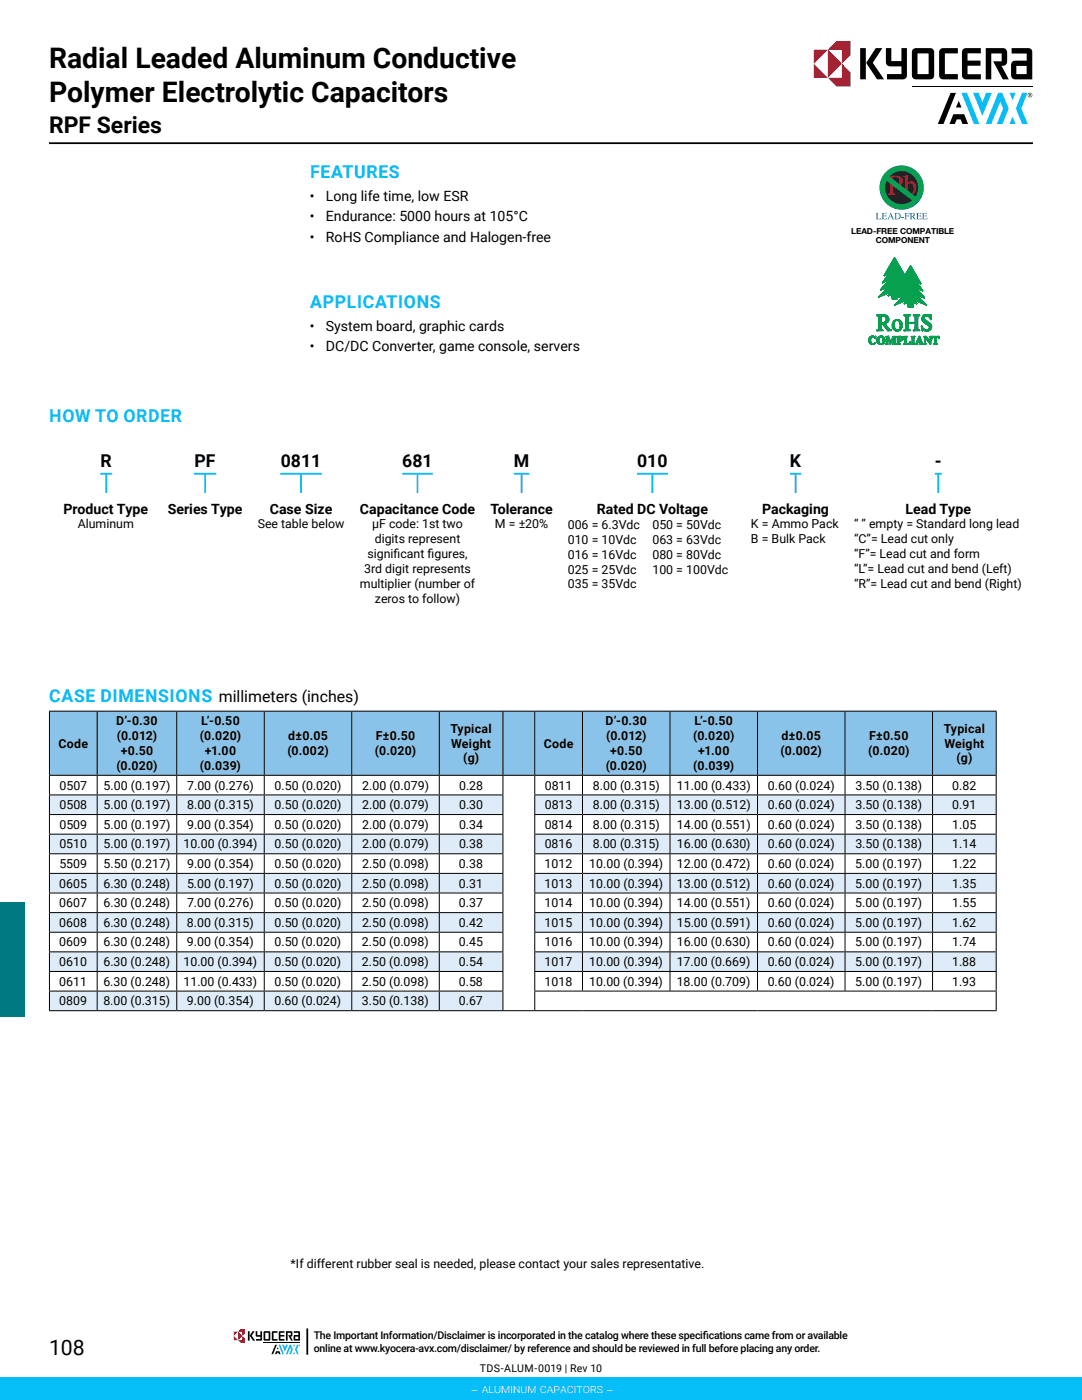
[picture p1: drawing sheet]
<svg xmlns="http://www.w3.org/2000/svg" width="216mm" height="279mm" viewBox="0 0 216 279" stroke-linecap="round" stroke-linejoin="round" font-family="sans-serif">
<defs><g id="words">
<g font-size="5.6">
<text x="9.8" y="13.5">Radial Leaded Aluminum Conductive</text>
<text x="9.8" y="20.3">Polymer Electrolytic Capacitors</text>
</g>
<text font-size="4.6" x="9.8" y="26.6">RPF Series</text>
<text font-size="4.2" x="9.8" y="270.4">108</text>
<g font-size="3.5" fill="#06bef7">
<text x="61.9" y="35.5">FEATURES</text>
<text x="61.9" y="61.5">APPLICATIONS</text>
<text x="9.8" y="84.3">HOW TO ORDER</text>
<text x="9.8" y="140.2">CASE DIMENSIONS millimeters (inches)</text>
</g>
<g font-size="3.5">
<text x="20.1" y="93.1">R</text>
<text x="38.8" y="93.1">PF</text>
<text x="56" y="93.1">0811</text>
<text x="80.3" y="93.1">681</text>
<text x="102.5" y="93.1">M</text>
<text x="127.1" y="93.1">010</text>
<text x="157.6" y="93.1">K</text>
<text x="186.5" y="93.1">-</text>
</g>
<g font-size="2.8">
<text x="61.9" y="40">•</text>
<text x="65" y="40">Long life time, low ESR</text>
<text x="61.9" y="44.1">•</text>
<text x="65" y="44.1">Endurance: 5000 hours at 105°C</text>
<text x="61.9" y="48.3">•</text>
<text x="65" y="48.3">RoHS Compliance and Halogen-free</text>
<text x="61.9" y="66">•</text>
<text x="65" y="66">System board, graphic cards</text>
<text x="61.9" y="70.1">•</text>
<text x="65" y="70.1">DC/DC Converter, game console, servers</text>
<text x="12.7" y="102.5">Product Type</text>
<text x="33.5" y="102.5">Series Type</text>
<text x="53.8" y="102.5">Case Size</text>
<text x="71.8" y="102.5">Capacitance Code</text>
<text x="97.9" y="102.5">Tolerance</text>
<text x="119.1" y="102.5">Rated DC Voltage</text>
<text x="152.1" y="102.5">Packaging</text>
<text x="180.7" y="102.5">Lead Type</text>
</g>
<g font-size="2.5">
<text x="15.5" y="105.5">Aluminum</text>
<text x="51.4" y="105.4">See table below</text>
<text x="74.2" y="105.5">µF code: 1st two</text>
<text x="98.8" y="105.5">M = ±20%</text>
<text x="113.3" y="105.6">006 = 6.3Vdc</text>
<text x="130.2" y="105.6">050 = 50Vdc</text>
<text x="149.8" y="105.5">K = Ammo Pack</text>
<text x="170.4" y="105.5">“ ” empty = Standard long lead</text>
<text x="73.3" y="111.4">signif</text>
<text x="74.8" y="108.4">digits represent</text>
<text x="78.5" y="111.4">icant f</text>
<text x="85.3" y="111.4">igures,</text>
<text x="113.3" y="108.5">010 = 10Vdc</text>
<text x="113.3" y="111.5">016 = 16Vdc</text>
<text x="130.2" y="108.5">063 = 63Vdc</text>
<text x="130.2" y="111.5">080 = 80Vdc</text>
<text x="149.8" y="108.4">B = Bulk Pack</text>
<text x="170.4" y="108.4">“C”= Lead cut only</text>
<text x="170.4" y="111.4">“F”= Lead cut and form</text>
<text x="71.8" y="117.3">multiplier (number of</text>
<text x="72.7" y="114.4">3rd digit represents</text>
<text x="113.3" y="114.5">025 = 25Vdc</text>
<text x="113.3" y="117.4">035 = 35Vdc</text>
<text x="130.2" y="114.5">100 = 100Vdc</text>
<text x="170.4" y="114.4">“L”= Lead cut and bend (Left)</text>
<text x="170.4" y="117.3">“R”= Lead cut and bend (Right)</text>
<text x="74.8" y="120.3">zeros to follow)</text>
<text x="11.7" y="149.2">Code</text>
<text x="23.2" y="144.8">D’-0.30</text>
<text x="23.3" y="147.7">(0.012)</text>
<text x="39.9" y="147.7">(0.020)</text>
<text x="40.2" y="144.8">L’-0.50</text>
<text x="57.5" y="147.7">d±0.05</text>
<text x="75" y="147.7">F±0.50</text>
<text x="89.9" y="146.2">Typical</text>
<text x="90" y="149.2">Weight</text>
<text x="108.5" y="149.2">Code</text>
<text x="120.8" y="144.8">D’-0.30</text>
<text x="120.9" y="147.7">(0.012)</text>
<text x="138.3" y="147.7">(0.020)</text>
<text x="138.6" y="144.8">L’-0.50</text>
<text x="155.9" y="147.7">d±0.05</text>
<text x="173.4" y="147.7">F±0.50</text>
<text x="188.3" y="146.2">Typical</text>
<text x="188.4" y="149.2">Weight</text>
<text x="23.2" y="153.7">(0.020)</text>
<text x="24.1" y="150.7">+0.50</text>
<text x="39.9" y="153.7">(0.039)</text>
<text x="40.9" y="150.7">+1.00</text>
<text x="57.3" y="150.7">(0.002)</text>
<text x="74.8" y="150.7">(0.020)</text>
<text x="92.4" y="152.2">(g)</text>
<text x="120.9" y="153.7">(0.020)</text>
<text x="121.7" y="150.7">+0.50</text>
<text x="138.3" y="153.7">(0.039)</text>
<text x="139.3" y="150.7">+1.00</text>
<text x="155.8" y="150.7">(0.002)</text>
<text x="173.2" y="150.7">(0.020)</text>
<text x="190.8" y="152.2">(g)</text>
<text x="11.9" y="161.5">0508</text>
<text x="11.9" y="157.6">0507</text>
<text x="20.7" y="161.5">5.00 (0.197)</text>
<text x="20.7" y="157.6">5.00 (0.197)</text>
<text x="37.3" y="161.5">8.00 (0.315)</text>
<text x="37.3" y="157.6">7.00 (0.276)</text>
<text x="54.8" y="161.5">0.50 (0.020)</text>
<text x="54.8" y="157.6">0.50 (0.020)</text>
<text x="72.3" y="161.5">2.00 (0.079)</text>
<text x="72.3" y="157.6">2.00 (0.079)</text>
<text x="91.6" y="161.5">0.30</text>
<text x="91.6" y="157.6">0.28</text>
<text x="108.7" y="161.5">0813</text>
<text x="108.7" y="157.6">0811</text>
<text x="118.3" y="161.5">8.00 (0.315)</text>
<text x="118.3" y="157.6">8.00 (0.315)</text>
<text x="135.1" y="161.5">13.00 (0.512)</text>
<text x="135.1" y="157.6">11.00 (0.433)</text>
<text x="153.2" y="161.5">0.60 (0.024)</text>
<text x="153.2" y="157.6">0.60 (0.024)</text>
<text x="170.7" y="161.5">3.50 (0.138)</text>
<text x="170.7" y="157.6">3.50 (0.138)</text>
<text x="190" y="161.5">0.91</text>
<text x="190" y="157.6">0.82</text>
<text x="11.9" y="165.4">0509</text>
<text x="20.7" y="165.4">5.00 (0.197)</text>
<text x="37.3" y="165.4">9.00 (0.354)</text>
<text x="54.8" y="165.4">0.50 (0.020)</text>
<text x="72.3" y="165.4">2.00 (0.079)</text>
<text x="91.6" y="165.4">0.34</text>
<text x="108.7" y="165.4">0814</text>
<text x="118.3" y="165.4">8.00 (0.315)</text>
<text x="135.1" y="165.4">14.00 (0.551)</text>
<text x="153.2" y="165.4">0.60 (0.024)</text>
<text x="170.7" y="165.4">3.50 (0.138)</text>
<text x="190" y="165.4">1.05</text>
<text x="11.8" y="173.2">5509</text>
<text x="11.8" y="169.3">0510</text>
<text x="20.7" y="173.2">5.50 (0.217)</text>
<text x="20.7" y="169.3">5.00 (0.197)</text>
<text x="36.6" y="169.3">10.00 (0.394)</text>
<text x="37.3" y="173.2">9.00 (0.354)</text>
<text x="54.8" y="173.2">0.50 (0.020)</text>
<text x="54.8" y="169.3">0.50 (0.020)</text>
<text x="72.2" y="173.2">2.50 (0.098)</text>
<text x="72.3" y="169.3">2.00 (0.079)</text>
<text x="91.6" y="173.2">0.38</text>
<text x="91.6" y="169.3">0.38</text>
<text x="108.7" y="173.2">1012</text>
<text x="108.7" y="169.3">0816</text>
<text x="117.6" y="173.2">10.00 (0.394)</text>
<text x="118.3" y="169.3">8.00 (0.315)</text>
<text x="135.1" y="173.2">12.00 (0.472)</text>
<text x="135.1" y="169.3">16.00 (0.630)</text>
<text x="153.2" y="173.2">0.60 (0.024)</text>
<text x="153.2" y="169.3">0.60 (0.024)</text>
<text x="170.7" y="173.2">5.00 (0.197)</text>
<text x="170.7" y="169.3">3.50 (0.138)</text>
<text x="190" y="173.2">1.22</text>
<text x="190" y="169.3">1.14</text>
<text x="11.8" y="177.1">0605</text>
<text x="20.7" y="177.1">6.30 (0.248)</text>
<text x="37.3" y="177.1">5.00 (0.197)</text>
<text x="54.8" y="177.1">0.50 (0.020)</text>
<text x="72.2" y="177.1">2.50 (0.098)</text>
<text x="91.6" y="177.1">0.31</text>
<text x="108.7" y="177.1">1013</text>
<text x="117.6" y="177.1">10.00 (0.394)</text>
<text x="135" y="177.1">13.00 (0.512)</text>
<text x="153.2" y="177.1">0.60 (0.024)</text>
<text x="170.7" y="177.1">5.00 (0.197)</text>
<text x="190" y="177.1">1.35</text>
<text x="11.8" y="185">0608</text>
<text x="11.8" y="181.1">0607</text>
<text x="20.6" y="185">6.30 (0.248)</text>
<text x="20.6" y="181.1">6.30 (0.248)</text>
<text x="37.3" y="185">8.00 (0.315)</text>
<text x="37.3" y="181.1">7.00 (0.276)</text>
<text x="54.8" y="185">0.50 (0.020)</text>
<text x="54.8" y="181.1">0.50 (0.020)</text>
<text x="72.2" y="185">2.50 (0.098)</text>
<text x="72.2" y="181.1">2.50 (0.098)</text>
<text x="91.6" y="185">0.42</text>
<text x="91.6" y="181.1">0.37</text>
<text x="108.7" y="185">1015</text>
<text x="108.7" y="181.1">1014</text>
<text x="117.6" y="185">10.00 (0.394)</text>
<text x="117.6" y="181.1">10.00 (0.394)</text>
<text x="135" y="185">15.00 (0.591)</text>
<text x="135" y="181.1">14.00 (0.551)</text>
<text x="153.2" y="185">0.60 (0.024)</text>
<text x="153.2" y="181.1">0.60 (0.024)</text>
<text x="170.7" y="185">5.00 (0.197)</text>
<text x="170.7" y="181.1">5.00 (0.197)</text>
<text x="190" y="185">1.62</text>
<text x="190" y="181.1">1.55</text>
<text x="11.8" y="188.9">0609</text>
<text x="20.6" y="188.9">6.30 (0.248)</text>
<text x="37.3" y="188.9">9.00 (0.354)</text>
<text x="54.8" y="188.9">0.50 (0.020)</text>
<text x="72.2" y="188.9">2.50 (0.098)</text>
<text x="91.6" y="188.9">0.45</text>
<text x="108.7" y="188.9">1016</text>
<text x="117.6" y="188.9">10.00 (0.394)</text>
<text x="135" y="188.9">16.00 (0.630)</text>
<text x="153.2" y="188.9">0.60 (0.024)</text>
<text x="170.7" y="188.9">5.00 (0.197)</text>
<text x="190" y="188.9">1.74</text>
<text x="11.8" y="196.7">0611</text>
<text x="11.8" y="192.8">0610</text>
<text x="20.6" y="196.7">6.30 (0.248)</text>
<text x="20.6" y="192.8">6.30 (0.248)</text>
<text x="36.6" y="196.7">11.00 (0.433)</text>
<text x="36.6" y="192.8">10.00 (0.394)</text>
<text x="54.8" y="196.7">0.50 (0.020)</text>
<text x="54.8" y="192.8">0.50 (0.020)</text>
<text x="72.2" y="196.7">2.50 (0.098)</text>
<text x="72.2" y="192.8">2.50 (0.098)</text>
<text x="91.6" y="196.7">0.58</text>
<text x="91.6" y="192.8">0.54</text>
<text x="108.6" y="196.7">1018</text>
<text x="108.7" y="192.8">1017</text>
<text x="117.6" y="196.7">10.00 (0.394)</text>
<text x="117.6" y="192.8">10.00 (0.394)</text>
<text x="135" y="196.7">18.00 (0.709)</text>
<text x="135" y="192.8">17.00 (0.669)</text>
<text x="153.2" y="196.7">0.60 (0.024)</text>
<text x="153.2" y="192.8">0.60 (0.024)</text>
<text x="170.6" y="196.7">5.00 (0.197)</text>
<text x="170.6" y="192.8">5.00 (0.197)</text>
<text x="190" y="196.7">1.93</text>
<text x="190" y="192.8">1.88</text>
<text x="11.8" y="200.6">0809</text>
<text x="20.6" y="200.6">8.00 (0.315)</text>
<text x="37.3" y="200.6">9.00 (0.354)</text>
<text x="54.8" y="200.6">0.60 (0.024)</text>
<text x="72.2" y="200.6">3.50 (0.138)</text>
<text x="91.5" y="200.6">0.67</text>
<text x="58" y="253">*If different rubber seal is needed, please contact your sales representative.</text>
</g>
<text font-size="2.5" fill="#fff" x="93.9" y="278.4">– aluminum capacitors –</text>
<g font-size="2.1">
<text x="62.6" y="267.2">The Important Information/Disclaimer is incorporated in the catalog where these specif</text>
<text x="62.6" y="269.8">online at www.kyocera-avx.com/disclaimer/ by reference and should be reviewed in full before placing any order.</text>
<text x="140.2" y="267.2">ications came from or available</text>
<text x="95.8" y="273.8">TDS-ALUM-0019 | Rev 10</text>
</g>
<g font-size="1.7">
<text x="169.9" y="46.6">LEAD-FREE COMPATIBLE</text>
<text x="174.7" y="48.4">COMPONENT</text>
</g>
</g></defs>
<path d="M9.8 28.6h196.3" fill="none" stroke="#000" stroke-width=".35"/>
<path d="M-.1 180h5.1v22.8h-5.1z" fill="#007982"/>
<path d="M174.9 63l1.9-.1z" fill="#06a04f"/>
<path d="M174.9 63l1.9-.1z" fill="none" stroke="#06a04f" stroke-width=".2"/>
<path d="M174.9 63l1.8-.1z" fill="#06a04f"/>
<path d="M174.9 63l1.8-.1z" fill="none" stroke="#06a04f" stroke-width=".2"/>
<path d="M174.9 63l1.7-.1z" fill="#06a04f"/>
<path d="M174.9 63l1.7-.1z" fill="none" stroke="#06a04f" stroke-width=".2"/>
<path d="M174.9 63l1.5-.1z" fill="#06a04f"/>
<path d="M174.9 63l1.5-.1z" fill="none" stroke="#06a04f" stroke-width=".2"/>
<path d="M174.9 63l1.4-.1z" fill="#06a04f"/>
<path d="M174.9 63l1.4-.1z" fill="none" stroke="#06a04f" stroke-width=".2"/>
<path d="M174.9 62.8h1.2l-1.2 .2z" fill="#06a04f"/>
<path d="M174.9 62.8h1.2l-1.2 .2z" fill="none" stroke="#06a04f" stroke-width=".2"/>
<path d="M174.9 63l1.9-.1z" fill="#06a04f"/>
<path d="M174.9 63l1.9-.1z" fill="none" stroke="#06a04f" stroke-width=".2"/>
<path d="M175 63h1.9z" fill="#06a04f"/>
<path d="M175 63h1.9z" fill="none" stroke="#06a04f" stroke-width=".2"/>
<path d="M175 63h1.9z" fill="#06a04f"/>
<path d="M175 63h1.9z" fill="none" stroke="#06a04f" stroke-width=".2"/>
<path d="M175.1 63h1.8z" fill="#06a04f"/>
<path d="M175.1 63h1.8z" fill="none" stroke="#06a04f" stroke-width=".2"/>
<path d="M176.1 63h.9z" fill="#06a04f"/>
<path d="M176.1 63h.9z" fill="none" stroke="#06a04f" stroke-width=".2"/>
<path d="M175.9 63.1l.2-.1z" fill="#06a04f"/>
<path d="M175.9 63.1l.2-.1z" fill="none" stroke="#06a04f" stroke-width=".2"/>
<path d="M176.1 63h.9z" fill="#06a04f"/>
<path d="M176.1 63h.9z" fill="none" stroke="#06a04f" stroke-width=".2"/>
<path d="M176.2 63.1l.8-.1z" fill="#06a04f"/>
<path d="M176.2 63.1l.8-.1z" fill="none" stroke="#06a04f" stroke-width=".2"/>
<path d="M176.4 63.1h.7z" fill="#06a04f"/>
<path d="M176.4 63.1h.7z" fill="none" stroke="#06a04f" stroke-width=".2"/>
<path d="M175.2 63.1h.7z" fill="#06a04f"/>
<path d="M175.2 63.1h.7z" fill="none" stroke="#06a04f" stroke-width=".2"/>
<path d="M175.2 63.1l.9-.1z" fill="#06a04f"/>
<path d="M175.2 63.1l.9-.1z" fill="none" stroke="#06a04f" stroke-width=".2"/>
<path d="M175.1 63h1l-.9 .1z" fill="#06a04f"/>
<path d="M175.1 63h1l-.9 .1z" fill="none" stroke="#06a04f" stroke-width=".2"/>
<path d="M176.4 63.1h.7z" fill="#06a04f"/>
<path d="M176.4 63.1h.7z" fill="none" stroke="#06a04f" stroke-width=".2"/>
<path d="M175.2 63.1h.7z" fill="#06a04f"/>
<path d="M175.2 63.1h.7z" fill="none" stroke="#06a04f" stroke-width=".2"/>
<path d="M175.2 63.1l.6 .1-.5 .1z" fill="#06a04f"/>
<path d="M175.2 63.1l.6 .1-.5 .1z" fill="none" stroke="#06a04f" stroke-width=".2"/>
<path d="M175.3 63.3l.5-.1z" fill="#06a04f"/>
<path d="M175.3 63.3l.5-.1z" fill="none" stroke="#06a04f" stroke-width=".2"/>
<path d="M176.5 63.1h.6z" fill="#06a04f"/>
<path d="M176.5 63.1h.6z" fill="none" stroke="#06a04f" stroke-width=".2"/>
<path d="M176.6 63.2l.5-.1 .1 .2z" fill="#06a04f"/>
<path d="M176.6 63.2l.5-.1 .1 .2z" fill="none" stroke="#06a04f" stroke-width=".2"/>
<path d="M176.6 63.2l.6 .1z" fill="#06a04f"/>
<path d="M176.6 63.2l.6 .1z" fill="none" stroke="#06a04f" stroke-width=".2"/>
<path d="M175.3 63.4l.5-.1z" fill="#06a04f"/>
<path d="M175.3 63.4l.5-.1z" fill="none" stroke="#06a04f" stroke-width=".2"/>
<path d="M175.3 63.3h.5l-.5 .1z" fill="#06a04f"/>
<path d="M175.3 63.3h.5l-.5 .1z" fill="none" stroke="#06a04f" stroke-width=".2"/>
<path d="M176.7 63.3h.5l.1 .1z" fill="#06a04f"/>
<path d="M176.7 63.3h.5l.1 .1z" fill="none" stroke="#06a04f" stroke-width=".2"/>
<path d="M176.7 63.3l.6 .1z" fill="#06a04f"/>
<path d="M176.7 63.3l.6 .1z" fill="none" stroke="#06a04f" stroke-width=".2"/>
<path d="M176.8 63.4h.5l-.5 .2z" fill="#06a04f"/>
<path d="M176.8 63.4h.5l-.5 .2z" fill="none" stroke="#06a04f" stroke-width=".2"/>
<path d="M176.8 63.6l.5-.2 .1 .2z" fill="#06a04f"/>
<path d="M176.8 63.6l.5-.2 .1 .2z" fill="none" stroke="#06a04f" stroke-width=".2"/>
<path d="M176.8 63.6h.6l-.6 .1z" fill="#06a04f"/>
<path d="M176.8 63.6h.6l-.6 .1z" fill="none" stroke="#06a04f" stroke-width=".2"/>
<path d="M176.8 63.7l.6-.1v.1z" fill="#06a04f"/>
<path d="M176.8 63.7l.6-.1v.1z" fill="none" stroke="#06a04f" stroke-width=".2"/>
<path d="M176.8 63.7h.6l-.6 .2z" fill="#06a04f"/>
<path d="M176.8 63.7h.6l-.6 .2z" fill="none" stroke="#06a04f" stroke-width=".2"/>
<path d="M176.8 63.9l.6-.2v.2z" fill="#06a04f"/>
<path d="M176.8 63.9l.6-.2v.2z" fill="none" stroke="#06a04f" stroke-width=".2"/>
<path d="M176.8 64l.6-.1v.1z" fill="#06a04f"/>
<path d="M176.8 64l.6-.1v.1z" fill="none" stroke="#06a04f" stroke-width=".2"/>
<path d="M176.8 63.9h.6l-.6 .1z" fill="#06a04f"/>
<path d="M176.8 63.9h.6l-.6 .1z" fill="none" stroke="#06a04f" stroke-width=".2"/>
<path d="M176.8 64h.6l-.1 .1z" fill="#06a04f"/>
<path d="M176.8 64h.6l-.1 .1z" fill="none" stroke="#06a04f" stroke-width=".2"/>
<path d="M176.8 64l.5 .1h-.6z" fill="#06a04f"/>
<path d="M176.8 64l.5 .1h-.6z" fill="none" stroke="#06a04f" stroke-width=".2"/>
<path d="M176.6 64.2l.7-.1z" fill="#06a04f"/>
<path d="M176.6 64.2l.7-.1z" fill="none" stroke="#06a04f" stroke-width=".2"/>
<path d="M176.6 64.2l.7-.1-.1 .1z" fill="#06a04f"/>
<path d="M176.6 64.2l.7-.1-.1 .1z" fill="none" stroke="#06a04f" stroke-width=".2"/>
<path d="M176.5 64.3l.7-.1z" fill="#06a04f"/>
<path d="M176.5 64.3l.7-.1z" fill="none" stroke="#06a04f" stroke-width=".2"/>
<path d="M176.5 64.3l.7-.1z" fill="#06a04f"/>
<path d="M176.5 64.3l.7-.1z" fill="none" stroke="#06a04f" stroke-width=".2"/>
<path d="M176.4 64.4l.7-.1z" fill="#06a04f"/>
<path d="M176.4 64.4l.7-.1z" fill="none" stroke="#06a04f" stroke-width=".2"/>
<path d="M175.3 63.4l.5-.1-.5 .2z" fill="#06a04f"/>
<path d="M175.3 63.4l.5-.1-.5 .2z" fill="none" stroke="#06a04f" stroke-width=".2"/>
<path d="M175.3 63.5l.5-.2v1.1z" fill="#06a04f"/>
<path d="M175.3 63.5l.5-.2v1.1z" fill="none" stroke="#06a04f" stroke-width=".2"/>
<path d="M176.2 64.4l.9-.1z" fill="#06a04f"/>
<path d="M176.2 64.4l.9-.1z" fill="none" stroke="#06a04f" stroke-width=".2"/>
<path d="M176.2 64.4l.9-.1z" fill="#06a04f"/>
<path d="M176.2 64.4l.9-.1z" fill="none" stroke="#06a04f" stroke-width=".2"/>
<path d="M175.8 64.6l1-.1z" fill="#06a04f"/>
<path d="M175.8 64.6l1-.1z" fill="none" stroke="#06a04f" stroke-width=".2"/>
<path d="M175.8 64.6l1.1-.2z" fill="#06a04f"/>
<path d="M175.8 64.6l1.1-.2z" fill="none" stroke="#06a04f" stroke-width=".2"/>
<path d="M175.8 64.6l.4-.2h.7z" fill="#06a04f"/>
<path d="M175.8 64.6l.4-.2h.7z" fill="none" stroke="#06a04f" stroke-width=".2"/>
<path d="M175.8 64.6l.4-.2z" fill="#06a04f"/>
<path d="M175.8 64.6l.4-.2z" fill="none" stroke="#06a04f" stroke-width=".2"/>
<path d="M175.8 64.4h.3l-.3 .2z" fill="#06a04f"/>
<path d="M175.8 64.4h.3l-.3 .2z" fill="none" stroke="#06a04f" stroke-width=".2"/>
<path d="M175.8 64.4v.2l-.5 .8z" fill="#06a04f"/>
<path d="M175.8 64.4v.2l-.5 .8z" fill="none" stroke="#06a04f" stroke-width=".2"/>
<path d="M175.3 63.5l.5 .9-.5 1z" fill="#06a04f"/>
<path d="M175.3 63.5l.5 .9-.5 1z" fill="none" stroke="#06a04f" stroke-width=".2"/>
<path d="M175.8 64.6v.8h-.5z" fill="#06a04f"/>
<path d="M175.8 64.6v.8h-.5z" fill="none" stroke="#06a04f" stroke-width=".2"/>
<path d="M175.8 64.6l.8-.1z" fill="#06a04f"/>
<path d="M175.8 64.6l.8-.1z" fill="none" stroke="#06a04f" stroke-width=".2"/>
<path d="M176.1 64.6l.5-.1 .7 1z" fill="#06a04f"/>
<path d="M176.1 64.6l.5-.1 .7 1z" fill="none" stroke="#06a04f" stroke-width=".2"/>
<path d="M175.3 65.4h.5l-.5 .1z" fill="#06a04f"/>
<path d="M175.3 65.4h.5l-.5 .1z" fill="none" stroke="#06a04f" stroke-width=".2"/>
<path d="M175.3 65.5l.5-.1v.1z" fill="#06a04f"/>
<path d="M175.3 65.5l.5-.1v.1z" fill="none" stroke="#06a04f" stroke-width=".2"/>
<path d="M175.3 65.5h.5l-.5 .1z" fill="#06a04f"/>
<path d="M175.3 65.5h.5l-.5 .1z" fill="none" stroke="#06a04f" stroke-width=".2"/>
<path d="M175.3 65.6l.5-.1v.1z" fill="#06a04f"/>
<path d="M175.3 65.6l.5-.1v.1z" fill="none" stroke="#06a04f" stroke-width=".2"/>
<path d="M175.3 65.6h.5z" fill="#06a04f"/>
<path d="M175.3 65.6h.5z" fill="none" stroke="#06a04f" stroke-width=".2"/>
<path d="M175.3 65.7h.6z" fill="#06a04f"/>
<path d="M175.3 65.7h.6z" fill="none" stroke="#06a04f" stroke-width=".2"/>
<path d="M175.3 65.7h.6l-.7 .1z" fill="#06a04f"/>
<path d="M175.3 65.7h.6l-.7 .1z" fill="none" stroke="#06a04f" stroke-width=".2"/>
<path d="M175.2 65.8l.7-.1 .1 .1z" fill="#06a04f"/>
<path d="M175.2 65.8l.7-.1 .1 .1z" fill="none" stroke="#06a04f" stroke-width=".2"/>
<path d="M175.1 65.8h.9z" fill="#06a04f"/>
<path d="M175.1 65.8h.9z" fill="none" stroke="#06a04f" stroke-width=".2"/>
<path d="M175.1 65.9l.9-.1z" fill="#06a04f"/>
<path d="M175.1 65.9l.9-.1z" fill="none" stroke="#06a04f" stroke-width=".2"/>
<path d="M175.1 65.9h1z" fill="#06a04f"/>
<path d="M175.1 65.9h1z" fill="none" stroke="#06a04f" stroke-width=".2"/>
<path d="M174.9 66l1.3-.1z" fill="#06a04f"/>
<path d="M174.9 66l1.3-.1z" fill="none" stroke="#06a04f" stroke-width=".2"/>
<path d="M174.9 66l.2-.1h1z" fill="#06a04f"/>
<path d="M174.9 66l.2-.1h1z" fill="none" stroke="#06a04f" stroke-width=".2"/>
<path d="M174.9 65.9h.2l-.2 .1z" fill="#06a04f"/>
<path d="M174.9 65.9h.2l-.2 .1z" fill="none" stroke="#06a04f" stroke-width=".2"/>
<path d="M174.9 66l1.3-.1v.1z" fill="#06a04f"/>
<path d="M174.9 66l1.3-.1v.1z" fill="none" stroke="#06a04f" stroke-width=".2"/>
<path d="M177.1 66l.8-.1z" fill="#06a04f"/>
<path d="M177.1 66l.8-.1z" fill="none" stroke="#06a04f" stroke-width=".2"/>
<path d="M177.1 66l.7-.1z" fill="#06a04f"/>
<path d="M177.1 66l.7-.1z" fill="none" stroke="#06a04f" stroke-width=".2"/>
<path d="M177.1 66l.6-.2z" fill="#06a04f"/>
<path d="M177.1 66l.6-.2z" fill="none" stroke="#06a04f" stroke-width=".2"/>
<path d="M177.1 66l.4-.3 .1 .1z" fill="#06a04f"/>
<path d="M177.1 66l.4-.3 .1 .1z" fill="none" stroke="#06a04f" stroke-width=".2"/>
<path d="M177.4 65.6l.1 .1-.4 .3z" fill="#06a04f"/>
<path d="M177.4 65.6l.1 .1-.4 .3z" fill="none" stroke="#06a04f" stroke-width=".2"/>
<path d="M177.3 65.5l.1 .1-.3 .4z" fill="#06a04f"/>
<path d="M177.3 65.5l.1 .1-.3 .4z" fill="none" stroke="#06a04f" stroke-width=".2"/>
<path d="M176.1 64.6l1.2 .9-.2 .5z" fill="#06a04f"/>
<path d="M176.1 64.6l1.2 .9-.2 .5z" fill="none" stroke="#06a04f" stroke-width=".2"/>
<path d="M177.1 66l.8-.1v.1z" fill="#06a04f"/>
<path d="M177.1 66l.8-.1v.1z" fill="none" stroke="#06a04f" stroke-width=".2"/>
<path d="M179 63.8h.3z" fill="#06a04f"/>
<path d="M179 63.8h.3z" fill="none" stroke="#06a04f" stroke-width=".2"/>
<path d="M178.7 63.9l.6-.1z" fill="#06a04f"/>
<path d="M178.7 63.9l.6-.1z" fill="none" stroke="#06a04f" stroke-width=".2"/>
<path d="M178.7 63.9l.3-.1z" fill="#06a04f"/>
<path d="M178.7 63.9l.3-.1z" fill="none" stroke="#06a04f" stroke-width=".2"/>
<path d="M178.7 63.9h.7z" fill="#06a04f"/>
<path d="M178.7 63.9h.7z" fill="none" stroke="#06a04f" stroke-width=".2"/>
<path d="M178.6 63.9h.8z" fill="#06a04f"/>
<path d="M178.6 63.9h.8z" fill="none" stroke="#06a04f" stroke-width=".2"/>
<path d="M178.5 63.9h.9z" fill="#06a04f"/>
<path d="M178.5 63.9h.9z" fill="none" stroke="#06a04f" stroke-width=".2"/>
<path d="M178.5 63.9h.9z" fill="#06a04f"/>
<path d="M178.5 63.9h.9z" fill="none" stroke="#06a04f" stroke-width=".2"/>
<path d="M179 63.9h.4z" fill="#06a04f"/>
<path d="M179 63.9h.4z" fill="none" stroke="#06a04f" stroke-width=".2"/>
<path d="M179.1 64l.3-.1z" fill="#06a04f"/>
<path d="M179.1 64l.3-.1z" fill="none" stroke="#06a04f" stroke-width=".2"/>
<path d="M179.1 64l.3-.1 .2 .1z" fill="#06a04f"/>
<path d="M179.1 64l.3-.1 .2 .1z" fill="none" stroke="#06a04f" stroke-width=".2"/>
<path d="M178.4 64l.6-.1z" fill="#06a04f"/>
<path d="M178.4 64l.6-.1z" fill="none" stroke="#06a04f" stroke-width=".2"/>
<path d="M178.4 64l.6-.1z" fill="#06a04f"/>
<path d="M178.4 64l.6-.1z" fill="none" stroke="#06a04f" stroke-width=".2"/>
<path d="M178.4 64h.5z" fill="#06a04f"/>
<path d="M178.4 64h.5z" fill="none" stroke="#06a04f" stroke-width=".2"/>
<path d="M179.1 64h.5z" fill="#06a04f"/>
<path d="M179.1 64h.5z" fill="none" stroke="#06a04f" stroke-width=".2"/>
<path d="M178.4 64.1l.4-.1z" fill="#06a04f"/>
<path d="M178.4 64h.4l-.4 .1z" fill="none" stroke="#06a04f" stroke-width=".2"/>
<path d="M178.4 64.1l.4-.1z" fill="#06a04f"/>
<path d="M178.4 64.1l.4-.1z" fill="none" stroke="#06a04f" stroke-width=".2"/>
<path d="M179.2 64h.4z" fill="#06a04f"/>
<path d="M179.2 64h.4z" fill="none" stroke="#06a04f" stroke-width=".2"/>
<path d="M179.3 64.1l.3-.1 .2 .1z" fill="#06a04f"/>
<path d="M179.3 64.1l.3-.1 .2 .1z" fill="none" stroke="#06a04f" stroke-width=".2"/>
<path d="M178.4 64.1h.3h-.4z" fill="#06a04f"/>
<path d="M178.4 64.1h.3h-.4z" fill="none" stroke="#06a04f" stroke-width=".2"/>
<path d="M178.3 64.1h.4z" fill="#06a04f"/>
<path d="M178.3 64.1h.4z" fill="none" stroke="#06a04f" stroke-width=".2"/>
<path d="M179.3 64.1h.5l-.4 .1z" fill="#06a04f"/>
<path d="M179.3 64.1h.5l-.4 .1z" fill="none" stroke="#06a04f" stroke-width=".2"/>
<path d="M179.4 64.2l.4-.1 .1 .2z" fill="#06a04f"/>
<path d="M179.4 64.2l.4-.1 .1 .2z" fill="none" stroke="#06a04f" stroke-width=".2"/>
<path d="M178.2 64.3l.4-.2z" fill="#06a04f"/>
<path d="M178.2 64.3l.4-.2z" fill="none" stroke="#06a04f" stroke-width=".2"/>
<path d="M178.3 64.1h.3l-.4 .2z" fill="#06a04f"/>
<path d="M178.3 64.1h.3l-.4 .2z" fill="none" stroke="#06a04f" stroke-width=".2"/>
<path d="M179.4 64.2l.5 .1z" fill="#06a04f"/>
<path d="M179.4 64.2l.5 .1z" fill="none" stroke="#06a04f" stroke-width=".2"/>
<path d="M178.2 64.3h.3v.1z" fill="#06a04f"/>
<path d="M178.2 64.3h.3v.1z" fill="none" stroke="#06a04f" stroke-width=".2"/>
<path d="M179.5 64.3h.4l.1 .1z" fill="#06a04f"/>
<path d="M179.5 64.3h.4l.1 .1z" fill="none" stroke="#06a04f" stroke-width=".2"/>
<path d="M179.5 64.3l.5 .1-.5 .1z" fill="#06a04f"/>
<path d="M179.5 64.3l.5 .1-.5 .1z" fill="none" stroke="#06a04f" stroke-width=".2"/>
<path d="M178.2 64.3l.3 .1-.4 .1z" fill="#06a04f"/>
<path d="M178.2 64.3l.3 .1-.4 .1z" fill="none" stroke="#06a04f" stroke-width=".2"/>
<path d="M178.1 64.5l.4-.1-.1 .2z" fill="#06a04f"/>
<path d="M178.1 64.5l.4-.1-.1 .2z" fill="none" stroke="#06a04f" stroke-width=".2"/>
<path d="M179.5 64.5l.5-.1v.2z" fill="#06a04f"/>
<path d="M179.5 64.5l.5-.1v.2z" fill="none" stroke="#06a04f" stroke-width=".2"/>
<path d="M179.5 64.5l.5 .1-.4 .1z" fill="#06a04f"/>
<path d="M179.5 64.5l.5 .1-.4 .1z" fill="none" stroke="#06a04f" stroke-width=".2"/>
<path d="M178.1 64.5l.3 .1-.4 .1z" fill="#06a04f"/>
<path d="M178.1 64.5l.3 .1-.4 .1z" fill="none" stroke="#06a04f" stroke-width=".2"/>
<path d="M178 64.7l.4-.1v.1z" fill="#06a04f"/>
<path d="M178 64.7l.4-.1v.1z" fill="none" stroke="#06a04f" stroke-width=".2"/>
<path d="M179.6 64.7l.4-.1-.4 .3z" fill="#06a04f"/>
<path d="M179.6 64.7l.4-.1-.4 .3z" fill="none" stroke="#06a04f" stroke-width=".2"/>
<path d="M179.6 64.9l.4-.3 .1 .3z" fill="#06a04f"/>
<path d="M179.6 64.9l.4-.3 .1 .3z" fill="none" stroke="#06a04f" stroke-width=".2"/>
<path d="M178 64.7h.4l-.4 .3z" fill="#06a04f"/>
<path d="M178 64.7h.4l-.4 .3z" fill="none" stroke="#06a04f" stroke-width=".2"/>
<path d="M178 65l.4-.3v.3z" fill="#06a04f"/>
<path d="M178 65l.4-.3v.3z" fill="none" stroke="#06a04f" stroke-width=".2"/>
<path d="M179.6 64.9h.5l-.5 .2z" fill="#06a04f"/>
<path d="M179.6 64.9h.5l-.5 .2z" fill="none" stroke="#06a04f" stroke-width=".2"/>
<path d="M179.6 65.1l.5-.2-.1 .2z" fill="#06a04f"/>
<path d="M179.6 65.1l.5-.2-.1 .2z" fill="none" stroke="#06a04f" stroke-width=".2"/>
<path d="M178 65.2l.4-.2 .1 .2z" fill="#06a04f"/>
<path d="M178 65.2l.4-.2 .1 .2z" fill="none" stroke="#06a04f" stroke-width=".2"/>
<path d="M178 65h.4l-.4 .2z" fill="#06a04f"/>
<path d="M178 65h.4l-.4 .2z" fill="none" stroke="#06a04f" stroke-width=".2"/>
<path d="M179.6 65.1h.4l-.4 .2z" fill="#06a04f"/>
<path d="M179.6 65.1h.4l-.4 .2z" fill="none" stroke="#06a04f" stroke-width=".2"/>
<path d="M179.6 65.3l.4-.2v.2z" fill="#06a04f"/>
<path d="M179.6 65.3l.4-.2v.2z" fill="none" stroke="#06a04f" stroke-width=".2"/>
<path d="M178 65.2h.5v.2z" fill="#06a04f"/>
<path d="M178 65.2h.5v.2z" fill="none" stroke="#06a04f" stroke-width=".2"/>
<path d="M178 65.2l.5 .2h-.4z" fill="#06a04f"/>
<path d="M178 65.2l.5 .2h-.4z" fill="none" stroke="#06a04f" stroke-width=".2"/>
<path d="M179.6 65.3h.4l-.4 .1z" fill="#06a04f"/>
<path d="M179.6 65.3h.4l-.4 .1z" fill="none" stroke="#06a04f" stroke-width=".2"/>
<path d="M179.6 65.4l.4-.1-.1 .2z" fill="#06a04f"/>
<path d="M179.6 65.4l.4-.1-.1 .2z" fill="none" stroke="#06a04f" stroke-width=".2"/>
<path d="M178.1 65.4h.4l.1 .2z" fill="#06a04f"/>
<path d="M178.1 65.4h.4l.1 .2z" fill="none" stroke="#06a04f" stroke-width=".2"/>
<path d="M178.1 65.4l.5 .2h-.4z" fill="#06a04f"/>
<path d="M178.1 65.4l.5 .2h-.4z" fill="none" stroke="#06a04f" stroke-width=".2"/>
<path d="M179.6 65.4l.3 .1-.4 .1z" fill="#06a04f"/>
<path d="M179.6 65.4l.3 .1-.4 .1z" fill="none" stroke="#06a04f" stroke-width=".2"/>
<path d="M178.2 65.6h.4z" fill="#06a04f"/>
<path d="M178.2 65.6h.4z" fill="none" stroke="#06a04f" stroke-width=".2"/>
<path d="M179.5 65.6l.4-.1-.4 .2z" fill="#06a04f"/>
<path d="M179.5 65.6l.4-.1-.4 .2z" fill="none" stroke="#06a04f" stroke-width=".2"/>
<path d="M179.5 65.7l.4-.2-.1 .2z" fill="#06a04f"/>
<path d="M179.5 65.7l.4-.2-.1 .2z" fill="none" stroke="#06a04f" stroke-width=".2"/>
<path d="M178.3 65.8l.4-.1z" fill="#06a04f"/>
<path d="M178.3 65.8l.4-.1z" fill="none" stroke="#06a04f" stroke-width=".2"/>
<path d="M178.2 65.6h.4l-.3 .2z" fill="#06a04f"/>
<path d="M178.2 65.6h.4l-.3 .2z" fill="none" stroke="#06a04f" stroke-width=".2"/>
<path d="M178.3 65.8h.4z" fill="#06a04f"/>
<path d="M178.3 65.8h.4z" fill="none" stroke="#06a04f" stroke-width=".2"/>
<path d="M179.5 65.7h.3l-.4 .1z" fill="#06a04f"/>
<path d="M179.4 65.8l.4-.1z" fill="none" stroke="#06a04f" stroke-width=".2"/>
<path d="M179.4 65.8l.4-.1z" fill="#06a04f"/>
<path d="M179.4 65.8l.4-.1z" fill="none" stroke="#06a04f" stroke-width=".2"/>
<path d="M179.3 65.8h.4z" fill="#06a04f"/>
<path d="M179.3 65.8h.4z" fill="none" stroke="#06a04f" stroke-width=".2"/>
<path d="M178.5 65.9l.4-.1z" fill="#06a04f"/>
<path d="M178.5 65.9l.4-.1z" fill="none" stroke="#06a04f" stroke-width=".2"/>
<path d="M178.3 65.8h.4z" fill="#06a04f"/>
<path d="M178.3 65.8h.4z" fill="none" stroke="#06a04f" stroke-width=".2"/>
<path d="M179.3 65.8h.4z" fill="#06a04f"/>
<path d="M179.3 65.8h.4z" fill="none" stroke="#06a04f" stroke-width=".2"/>
<path d="M178.5 65.9h.5z" fill="#06a04f"/>
<path d="M178.5 65.9h.5z" fill="none" stroke="#06a04f" stroke-width=".2"/>
<path d="M179.3 65.8l.3 .1h-.4z" fill="#06a04f"/>
<path d="M179.3 65.8l.3 .1h-.4z" fill="none" stroke="#06a04f" stroke-width=".2"/>
<path d="M179.2 65.9h.4z" fill="#06a04f"/>
<path d="M179.2 65.9h.4z" fill="none" stroke="#06a04f" stroke-width=".2"/>
<path d="M178.6 66l.9-.1z" fill="#06a04f"/>
<path d="M178.6 66l.9-.1z" fill="none" stroke="#06a04f" stroke-width=".2"/>
<path d="M178.6 66l.6-.1z" fill="#06a04f"/>
<path d="M178.6 66l.6-.1z" fill="none" stroke="#06a04f" stroke-width=".2"/>
<path d="M178.6 66l.5-.1z" fill="#06a04f"/>
<path d="M178.6 66l.5-.1z" fill="none" stroke="#06a04f" stroke-width=".2"/>
<path d="M178.6 66l.4-.1z" fill="#06a04f"/>
<path d="M178.6 66l.4-.1z" fill="none" stroke="#06a04f" stroke-width=".2"/>
<path d="M178.5 65.9h.5l-.4 .1z" fill="#06a04f"/>
<path d="M178.5 65.9h.5l-.4 .1z" fill="none" stroke="#06a04f" stroke-width=".2"/>
<path d="M178.6 66l.9-.1z" fill="#06a04f"/>
<path d="M178.6 66l.9-.1z" fill="none" stroke="#06a04f" stroke-width=".2"/>
<path d="M178.8 66h.6z" fill="#06a04f"/>
<path d="M178.8 66h.6z" fill="none" stroke="#06a04f" stroke-width=".2"/>
<path d="M178.6 66h.8z" fill="#06a04f"/>
<path d="M178.6 66h.8z" fill="none" stroke="#06a04f" stroke-width=".2"/>
<path d="M178.8 66h.5z" fill="#06a04f"/>
<path d="M178.8 66h.5z" fill="none" stroke="#06a04f" stroke-width=".2"/>
<path d="M179.1 66h.2z" fill="#06a04f"/>
<path d="M179.1 66h.2z" fill="none" stroke="#06a04f" stroke-width=".2"/>
<path d="M178.8 66h.3z" fill="#06a04f"/>
<path d="M178.8 66h.3z" fill="none" stroke="#06a04f" stroke-width=".2"/>
<path d="M180.3 62.8h1.3l-1.3 .2z" fill="#06a04f"/>
<path d="M180.3 62.8h1.3l-1.3 .2z" fill="none" stroke="#06a04f" stroke-width=".2"/>
<path d="M180.3 63l1.3-.2v.2z" fill="#06a04f"/>
<path d="M180.3 63l1.3-.2v.2z" fill="none" stroke="#06a04f" stroke-width=".2"/>
<path d="M182.2 62.8h1.3l-1.3 .2z" fill="#06a04f"/>
<path d="M182.2 62.8h1.3l-1.3 .2z" fill="none" stroke="#06a04f" stroke-width=".2"/>
<path d="M182.2 63l1.3-.2v.2z" fill="#06a04f"/>
<path d="M182.2 63l1.3-.2v.2z" fill="none" stroke="#06a04f" stroke-width=".2"/>
<path d="M180.3 63h1.3z" fill="#06a04f"/>
<path d="M180.3 63h1.3z" fill="none" stroke="#06a04f" stroke-width=".2"/>
<path d="M180.5 63h1.1z" fill="#06a04f"/>
<path d="M180.5 63h1.1z" fill="none" stroke="#06a04f" stroke-width=".2"/>
<path d="M182.2 63h1.3z" fill="#06a04f"/>
<path d="M182.2 63h1.3z" fill="none" stroke="#06a04f" stroke-width=".2"/>
<path d="M182.3 63h1.2z" fill="#06a04f"/>
<path d="M182.3 63h1.2z" fill="none" stroke="#06a04f" stroke-width=".2"/>
<path d="M180.5 63h1z" fill="#06a04f"/>
<path d="M180.5 63h1z" fill="none" stroke="#06a04f" stroke-width=".2"/>
<path d="M180.6 63h.9z" fill="#06a04f"/>
<path d="M180.6 63h.9z" fill="none" stroke="#06a04f" stroke-width=".2"/>
<path d="M182.3 63h1.1z" fill="#06a04f"/>
<path d="M182.3 63h1.1z" fill="none" stroke="#06a04f" stroke-width=".2"/>
<path d="M182.5 63h.9z" fill="#06a04f"/>
<path d="M182.5 63h.9z" fill="none" stroke="#06a04f" stroke-width=".2"/>
<path d="M180.7 63.1l.7-.1z" fill="#06a04f"/>
<path d="M180.7 63.1l.7-.1z" fill="none" stroke="#06a04f" stroke-width=".2"/>
<path d="M180.6 63h.8l-.7 .1z" fill="#06a04f"/>
<path d="M180.6 63h.8l-.7 .1z" fill="none" stroke="#06a04f" stroke-width=".2"/>
<path d="M182.5 63.1l.8-.1z" fill="#06a04f"/>
<path d="M182.5 63.1l.8-.1z" fill="none" stroke="#06a04f" stroke-width=".2"/>
<path d="M182.5 63h.8l-.8 .1z" fill="#06a04f"/>
<path d="M182.5 63h.8l-.8 .1z" fill="none" stroke="#06a04f" stroke-width=".2"/>
<path d="M182.5 63.1l.7-.1z" fill="#06a04f"/>
<path d="M182.5 63.1l.7-.1z" fill="none" stroke="#06a04f" stroke-width=".2"/>
<path d="M180.7 63.1h.6z" fill="#06a04f"/>
<path d="M180.7 63.1h.6z" fill="none" stroke="#06a04f" stroke-width=".2"/>
<path d="M180.7 63.2l.6-.1v.1z" fill="#06a04f"/>
<path d="M180.7 63.2l.6-.1v.1z" fill="none" stroke="#06a04f" stroke-width=".2"/>
<path d="M182.5 63.1h.6z" fill="#06a04f"/>
<path d="M182.5 63.1h.6z" fill="none" stroke="#06a04f" stroke-width=".2"/>
<path d="M182.6 63.2l.5-.1z" fill="#06a04f"/>
<path d="M182.6 63.2l.5-.1z" fill="none" stroke="#06a04f" stroke-width=".2"/>
<path d="M180.7 63.2h.6z" fill="#06a04f"/>
<path d="M180.7 63.2h.6z" fill="none" stroke="#06a04f" stroke-width=".2"/>
<path d="M180.7 63.3l.6-.1z" fill="#06a04f"/>
<path d="M180.7 63.3l.6-.1z" fill="none" stroke="#06a04f" stroke-width=".2"/>
<path d="M182.6 63.2h.5z" fill="#06a04f"/>
<path d="M182.6 63.2h.5z" fill="none" stroke="#06a04f" stroke-width=".2"/>
<path d="M182.6 63.3l.5-.1v.2z" fill="#06a04f"/>
<path d="M182.6 63.3l.5-.1v.2z" fill="none" stroke="#06a04f" stroke-width=".2"/>
<path d="M180.7 63.3h.6l-.6 .1z" fill="#06a04f"/>
<path d="M180.7 63.3h.6l-.6 .1z" fill="none" stroke="#06a04f" stroke-width=".2"/>
<path d="M180.7 63.4l.6-.1v.1z" fill="#06a04f"/>
<path d="M180.7 63.4l.6-.1v.1z" fill="none" stroke="#06a04f" stroke-width=".2"/>
<path d="M182.6 63.3l.5 .1h-.5z" fill="#06a04f"/>
<path d="M182.6 63.3l.5 .1h-.5z" fill="none" stroke="#06a04f" stroke-width=".2"/>
<path d="M180.7 63.4h.6l-.5 .1z" fill="#06a04f"/>
<path d="M180.7 63.4h.6l-.5 .1z" fill="none" stroke="#06a04f" stroke-width=".2"/>
<path d="M180.8 63.5l.5-.1v.1z" fill="#06a04f"/>
<path d="M180.8 63.5l.5-.1v.1z" fill="none" stroke="#06a04f" stroke-width=".2"/>
<path d="M182.6 63.4h.5l-.5 .1z" fill="#06a04f"/>
<path d="M182.6 63.4h.5l-.5 .1z" fill="none" stroke="#06a04f" stroke-width=".2"/>
<path d="M182.6 63.5l.5-.1v.1z" fill="#06a04f"/>
<path d="M182.6 63.5l.5-.1v.1z" fill="none" stroke="#06a04f" stroke-width=".2"/>
<path d="M182.6 63.5h.5l-.5 .8z" fill="#06a04f"/>
<path d="M182.6 63.5h.5l-.5 .8z" fill="none" stroke="#06a04f" stroke-width=".2"/>
<path d="M181.3 64.3h1.3l-1.3 .2z" fill="#06a04f"/>
<path d="M181.3 64.3h1.3l-1.3 .2z" fill="none" stroke="#06a04f" stroke-width=".2"/>
<path d="M181.3 64.3l-.5 1.1z" fill="#06a04f"/>
<path d="M181.3 64.3l-.5 1.1z" fill="none" stroke="#06a04f" stroke-width=".2"/>
<path d="M181.3 63.5v.8l-.5 1.1z" fill="#06a04f"/>
<path d="M181.3 63.5v.8l-.5 1.1z" fill="none" stroke="#06a04f" stroke-width=".2"/>
<path d="M180.8 63.5h.5l-.5 1.9z" fill="#06a04f"/>
<path d="M180.8 63.5h.5l-.5 1.9z" fill="none" stroke="#06a04f" stroke-width=".2"/>
<path d="M181.3 64.5v.9h-.5z" fill="#06a04f"/>
<path d="M181.3 64.5v.9h-.5z" fill="none" stroke="#06a04f" stroke-width=".2"/>
<path d="M181.3 64.5l1.3-.2v.2z" fill="#06a04f"/>
<path d="M181.3 64.5l1.3-.2v.2z" fill="none" stroke="#06a04f" stroke-width=".2"/>
<path d="M183.1 63.5l-.5 1z" fill="#06a04f"/>
<path d="M183.1 63.5l-.5 1z" fill="none" stroke="#06a04f" stroke-width=".2"/>
<path d="M183.1 63.5l-.5 1.9v-.9z" fill="#06a04f"/>
<path d="M183.1 63.5l-.5 1.9v-.9z" fill="none" stroke="#06a04f" stroke-width=".2"/>
<path d="M183.1 63.5v1.9h-.5z" fill="#06a04f"/>
<path d="M183.1 63.5v1.9h-.5z" fill="none" stroke="#06a04f" stroke-width=".2"/>
<path d="M182.6 65.4h.5l-.5 .1z" fill="#06a04f"/>
<path d="M182.6 65.4h.5l-.5 .1z" fill="none" stroke="#06a04f" stroke-width=".2"/>
<path d="M180.7 65.5l.6-.1v.1z" fill="#06a04f"/>
<path d="M180.7 65.5l.6-.1v.1z" fill="none" stroke="#06a04f" stroke-width=".2"/>
<path d="M180.8 65.4h.5l-.6 .1z" fill="#06a04f"/>
<path d="M180.8 65.4h.5l-.6 .1z" fill="none" stroke="#06a04f" stroke-width=".2"/>
<path d="M182.6 65.5l.5-.1v.1z" fill="#06a04f"/>
<path d="M182.6 65.5l.5-.1v.1z" fill="none" stroke="#06a04f" stroke-width=".2"/>
<path d="M180.7 65.5h.6v.1z" fill="#06a04f"/>
<path d="M180.7 65.5h.6v.1z" fill="none" stroke="#06a04f" stroke-width=".2"/>
<path d="M182.6 65.5h.5l-.5 .1z" fill="#06a04f"/>
<path d="M182.6 65.5h.5l-.5 .1z" fill="none" stroke="#06a04f" stroke-width=".2"/>
<path d="M182.6 65.6l.5-.1z" fill="#06a04f"/>
<path d="M182.6 65.6l.5-.1z" fill="none" stroke="#06a04f" stroke-width=".2"/>
<path d="M180.7 65.5l.6 .1h-.6z" fill="#06a04f"/>
<path d="M180.7 65.5l.6 .1h-.6z" fill="none" stroke="#06a04f" stroke-width=".2"/>
<path d="M180.7 65.6l.6 .1z" fill="#06a04f"/>
<path d="M180.7 65.6l.6 .1z" fill="none" stroke="#06a04f" stroke-width=".2"/>
<path d="M182.6 65.6h.5z" fill="#06a04f"/>
<path d="M182.6 65.6h.5z" fill="none" stroke="#06a04f" stroke-width=".2"/>
<path d="M180.7 65.6l.6 .1z" fill="#06a04f"/>
<path d="M180.7 65.6l.6 .1z" fill="none" stroke="#06a04f" stroke-width=".2"/>
<path d="M182.6 65.7h.5z" fill="#06a04f"/>
<path d="M182.6 65.7h.5z" fill="none" stroke="#06a04f" stroke-width=".2"/>
<path d="M180.7 65.7l.6 .1z" fill="#06a04f"/>
<path d="M180.7 65.7l.6 .1z" fill="none" stroke="#06a04f" stroke-width=".2"/>
<path d="M180.7 65.7l.6 .1h-.7z" fill="#06a04f"/>
<path d="M180.7 65.7l.6 .1h-.7z" fill="none" stroke="#06a04f" stroke-width=".2"/>
<path d="M182.6 65.7h.5l-.6 .1z" fill="#06a04f"/>
<path d="M182.6 65.7h.5l-.6 .1z" fill="none" stroke="#06a04f" stroke-width=".2"/>
<path d="M182.5 65.8l.6-.1 .1 .1z" fill="#06a04f"/>
<path d="M182.5 65.8l.6-.1 .1 .1z" fill="none" stroke="#06a04f" stroke-width=".2"/>
<path d="M180.6 65.8h.7z" fill="#06a04f"/>
<path d="M180.6 65.8h.7z" fill="none" stroke="#06a04f" stroke-width=".2"/>
<path d="M180.6 65.8h.8z" fill="#06a04f"/>
<path d="M180.6 65.8h.8z" fill="none" stroke="#06a04f" stroke-width=".2"/>
<path d="M182.4 65.8h.8z" fill="#06a04f"/>
<path d="M182.4 65.8h.8z" fill="none" stroke="#06a04f" stroke-width=".2"/>
<path d="M182.4 65.8h.9z" fill="#06a04f"/>
<path d="M182.4 65.8h.9z" fill="none" stroke="#06a04f" stroke-width=".2"/>
<path d="M180.5 65.9l.9-.1z" fill="#06a04f"/>
<path d="M180.5 65.9l.9-.1z" fill="none" stroke="#06a04f" stroke-width=".2"/>
<path d="M180.5 65.9h1z" fill="#06a04f"/>
<path d="M180.5 65.9h1z" fill="none" stroke="#06a04f" stroke-width=".2"/>
<path d="M182.3 65.9l1-.1z" fill="#06a04f"/>
<path d="M182.3 65.9l1-.1z" fill="none" stroke="#06a04f" stroke-width=".2"/>
<path d="M182.3 65.9h1.1z" fill="#06a04f"/>
<path d="M182.3 65.9h1.1z" fill="none" stroke="#06a04f" stroke-width=".2"/>
<path d="M180.3 66l1.3-.1z" fill="#06a04f"/>
<path d="M180.3 66l1.3-.1z" fill="none" stroke="#06a04f" stroke-width=".2"/>
<path d="M180.3 66l.2-.1h1z" fill="#06a04f"/>
<path d="M180.5 65.9h1l-1.2 .1z" fill="none" stroke="#06a04f" stroke-width=".2"/>
<path d="M180.3 65.9h.2l-.2 .1z" fill="#06a04f"/>
<path d="M180.3 65.9h.2l-.2 .1z" fill="none" stroke="#06a04f" stroke-width=".2"/>
<path d="M180.3 66l1.3-.1v.1z" fill="#06a04f"/>
<path d="M180.3 66l1.3-.1v.1z" fill="none" stroke="#06a04f" stroke-width=".2"/>
<path d="M182.2 66l1.3-.1z" fill="#06a04f"/>
<path d="M182.2 66l1.3-.1z" fill="none" stroke="#06a04f" stroke-width=".2"/>
<path d="M182.3 65.9h1.1l-1.2 .1z" fill="#06a04f"/>
<path d="M182.3 65.9h1.1l-1.2 .1z" fill="none" stroke="#06a04f" stroke-width=".2"/>
<path d="M182.2 65.9h.1l-.1 .1z" fill="#06a04f"/>
<path d="M182.2 65.9h.1l-.1 .1z" fill="none" stroke="#06a04f" stroke-width=".2"/>
<path d="M182.2 66l1.3-.1v.1z" fill="#06a04f"/>
<path d="M182.2 66l1.3-.1v.1z" fill="none" stroke="#06a04f" stroke-width=".2"/>
<path d="M184.6 62.8h.3z" fill="#06a04f"/>
<path d="M184.6 62.8h.3z" fill="none" stroke="#06a04f" stroke-width=".2"/>
<path d="M184.4 62.9l.5-.1z" fill="#06a04f"/>
<path d="M184.4 62.9l.5-.1z" fill="none" stroke="#06a04f" stroke-width=".2"/>
<path d="M184.4 62.9h.8z" fill="#06a04f"/>
<path d="M184.4 62.9h.8z" fill="none" stroke="#06a04f" stroke-width=".2"/>
<path d="M185.6 62.8h.1l-.2 .1z" fill="#06a04f"/>
<path d="M185.6 62.8h.1l-.2 .1z" fill="none" stroke="#06a04f" stroke-width=".2"/>
<path d="M184.3 62.9h.9z" fill="#06a04f"/>
<path d="M184.3 62.9h.9z" fill="none" stroke="#06a04f" stroke-width=".2"/>
<path d="M184.3 62.9h.8z" fill="#06a04f"/>
<path d="M184.3 62.9h.8z" fill="none" stroke="#06a04f" stroke-width=".2"/>
<path d="M184.3 62.9h1z" fill="#06a04f"/>
<path d="M184.3 62.9h1z" fill="none" stroke="#06a04f" stroke-width=".2"/>
<path d="M184.2 63.1l.6-.1z" fill="#06a04f"/>
<path d="M184.2 63.1l.6-.1z" fill="none" stroke="#06a04f" stroke-width=".2"/>
<path d="M184.2 63.1l.6-.1z" fill="#06a04f"/>
<path d="M184.2 63.1l.6-.1z" fill="none" stroke="#06a04f" stroke-width=".2"/>
<path d="M184.8 63l.7-.1z" fill="#06a04f"/>
<path d="M184.8 63l.7-.1z" fill="none" stroke="#06a04f" stroke-width=".2"/>
<path d="M184.8 63l.6-.1z" fill="#06a04f"/>
<path d="M184.8 63l.6-.1z" fill="none" stroke="#06a04f" stroke-width=".2"/>
<path d="M184.2 63.1l1.1-.2z" fill="#06a04f"/>
<path d="M184.2 63.1l1.1-.2z" fill="none" stroke="#06a04f" stroke-width=".2"/>
<path d="M184.3 62.9h1l-1.1 .2z" fill="#06a04f"/>
<path d="M184.3 62.9h1l-1.1 .2z" fill="none" stroke="#06a04f" stroke-width=".2"/>
<path d="M184.2 63.1l.5-.1z" fill="#06a04f"/>
<path d="M184.2 63.1l.5-.1z" fill="none" stroke="#06a04f" stroke-width=".2"/>
<path d="M184.1 63.2l.5-.1z" fill="#06a04f"/>
<path d="M184.1 63.2l.5-.1z" fill="none" stroke="#06a04f" stroke-width=".2"/>
<path d="M184.2 63.1h.4l-.5 .1z" fill="#06a04f"/>
<path d="M184.2 63.1h.4l-.5 .1z" fill="none" stroke="#06a04f" stroke-width=".2"/>
<path d="M184.1 63.2l.4-.1z" fill="#06a04f"/>
<path d="M184.1 63.2l.4-.1z" fill="none" stroke="#06a04f" stroke-width=".2"/>
<path d="M184 63.3l.5-.1z" fill="#06a04f"/>
<path d="M184 63.3l.5-.1z" fill="none" stroke="#06a04f" stroke-width=".2"/>
<path d="M184.1 63.2h.4l-.5 .1z" fill="#06a04f"/>
<path d="M184.1 63.2h.4l-.5 .1z" fill="none" stroke="#06a04f" stroke-width=".2"/>
<path d="M184 63.3h.5z" fill="#06a04f"/>
<path d="M184 63.3h.5z" fill="none" stroke="#06a04f" stroke-width=".2"/>
<path d="M184 63.5l.4-.1z" fill="#06a04f"/>
<path d="M184 63.5l.4-.1z" fill="none" stroke="#06a04f" stroke-width=".2"/>
<path d="M184 63.3l.4 .1-.4 .1z" fill="#06a04f"/>
<path d="M184 63.3l.4 .1-.4 .1z" fill="none" stroke="#06a04f" stroke-width=".2"/>
<path d="M184 63.5h.4v.1z" fill="#06a04f"/>
<path d="M184 63.5h.4v.1z" fill="none" stroke="#06a04f" stroke-width=".2"/>
<path d="M184 63.5l.4 .1h-.4z" fill="#06a04f"/>
<path d="M184 63.5l.4 .1h-.4z" fill="none" stroke="#06a04f" stroke-width=".2"/>
<path d="M184 63.6h.4l.1 .1z" fill="#06a04f"/>
<path d="M184 63.6h.4l.1 .1z" fill="none" stroke="#06a04f" stroke-width=".2"/>
<path d="M184 63.6l.5 .1h-.5z" fill="#06a04f"/>
<path d="M184 63.6l.5 .1h-.5z" fill="none" stroke="#06a04f" stroke-width=".2"/>
<path d="M184 63.7l.6 .1z" fill="#06a04f"/>
<path d="M184 63.7l.6 .1z" fill="none" stroke="#06a04f" stroke-width=".2"/>
<path d="M185.5 62.9l.2-.1z" fill="#06a04f"/>
<path d="M185.5 62.9l.2-.1z" fill="none" stroke="#06a04f" stroke-width=".2"/>
<path d="M184.8 63l.7-.1z" fill="#06a04f"/>
<path d="M184.8 63l.7-.1z" fill="none" stroke="#06a04f" stroke-width=".2"/>
<path d="M185 63l.5-.1z" fill="#06a04f"/>
<path d="M185 63l.5-.1z" fill="none" stroke="#06a04f" stroke-width=".2"/>
<path d="M185.1 63l.4-.1z" fill="#06a04f"/>
<path d="M185.1 63l.4-.1z" fill="none" stroke="#06a04f" stroke-width=".2"/>
<path d="M185.2 63.1l.3-.2-.2 .3z" fill="#06a04f"/>
<path d="M185.2 63.1l.3-.2-.2 .3z" fill="none" stroke="#06a04f" stroke-width=".2"/>
<path d="M185.5 62.9l.2-.1-.4 .4z" fill="#06a04f"/>
<path d="M185.5 62.9l.2-.1-.4 .4z" fill="none" stroke="#06a04f" stroke-width=".2"/>
<path d="M185.3 63.2l.4-.4-.3 .5z" fill="#06a04f"/>
<path d="M185.3 63.2l.4-.4-.3 .5z" fill="none" stroke="#06a04f" stroke-width=".2"/>
<path d="M185.7 62.8l-.2 .6-.1-.1z" fill="#06a04f"/>
<path d="M185.7 62.8l-.2 .6-.1-.1z" fill="none" stroke="#06a04f" stroke-width=".2"/>
<path d="M185.7 62.8l-.1 .8-.1-.2z" fill="#06a04f"/>
<path d="M185.7 62.8l-.1 .8-.1-.2z" fill="none" stroke="#06a04f" stroke-width=".2"/>
<path d="M185.7 62.8v1z" fill="#06a04f"/>
<path d="M185.7 62.8v1z" fill="none" stroke="#06a04f" stroke-width=".2"/>
<path d="M185.7 62.8l.1 1h-.1z" fill="#06a04f"/>
<path d="M185.7 62.8l.1 1h-.1z" fill="none" stroke="#06a04f" stroke-width=".2"/>
<path d="M184 63.7l.6 .1-.6 .1z" fill="#06a04f"/>
<path d="M184 63.7l.6 .1-.6 .1z" fill="none" stroke="#06a04f" stroke-width=".2"/>
<path d="M184 63.9h.7z" fill="#06a04f"/>
<path d="M184 63.9h.7z" fill="none" stroke="#06a04f" stroke-width=".2"/>
<path d="M184 63.9h.7z" fill="#06a04f"/>
<path d="M184 63.9h.7z" fill="none" stroke="#06a04f" stroke-width=".2"/>
<path d="M184 63.9l.7 .1z" fill="#06a04f"/>
<path d="M184 63.9l.7 .1z" fill="none" stroke="#06a04f" stroke-width=".2"/>
<path d="M184.1 64h.7z" fill="#06a04f"/>
<path d="M184.1 64h.7z" fill="none" stroke="#06a04f" stroke-width=".2"/>
<path d="M184 63.9l.7 .1z" fill="#06a04f"/>
<path d="M184 63.9l.7 .1h-.6z" fill="none" stroke="#06a04f" stroke-width=".2"/>
<path d="M184.1 64l.8 .1z" fill="#06a04f"/>
<path d="M184.1 64l.8 .1z" fill="none" stroke="#06a04f" stroke-width=".2"/>
<path d="M184.1 64l.8 .1z" fill="#06a04f"/>
<path d="M184.1 64l.8 .1z" fill="none" stroke="#06a04f" stroke-width=".2"/>
<path d="M184.1 64.1h.9z" fill="#06a04f"/>
<path d="M184.1 64.1h.9z" fill="none" stroke="#06a04f" stroke-width=".2"/>
<path d="M184.1 64.1h.9z" fill="#06a04f"/>
<path d="M184.1 64.1h.9z" fill="none" stroke="#06a04f" stroke-width=".2"/>
<path d="M184.2 64.2h.9z" fill="#06a04f"/>
<path d="M184.2 64.2h.9z" fill="none" stroke="#06a04f" stroke-width=".2"/>
<path d="M184.2 64.2h.9z" fill="#06a04f"/>
<path d="M184.2 64.2h.9z" fill="none" stroke="#06a04f" stroke-width=".2"/>
<path d="M184.3 64.3l.8-.1z" fill="#06a04f"/>
<path d="M184.3 64.3l.8-.1z" fill="none" stroke="#06a04f" stroke-width=".2"/>
<path d="M184.4 64.4l.7-.2 .3 .2z" fill="#06a04f"/>
<path d="M184.4 64.4l.7-.2 .3 .2z" fill="none" stroke="#06a04f" stroke-width=".2"/>
<path d="M184.4 64.4h1z" fill="#06a04f"/>
<path d="M184.4 64.4h1z" fill="none" stroke="#06a04f" stroke-width=".2"/>
<path d="M184.5 64.4h.9z" fill="#06a04f"/>
<path d="M184.5 64.4h.9z" fill="none" stroke="#06a04f" stroke-width=".2"/>
<path d="M184.5 64.5l.9-.1 .2 .1z" fill="#06a04f"/>
<path d="M184.5 64.5l.9-.1 .2 .1z" fill="none" stroke="#06a04f" stroke-width=".2"/>
<path d="M184.5 64.5h1.1z" fill="#06a04f"/>
<path d="M184.5 64.5h1.1z" fill="none" stroke="#06a04f" stroke-width=".2"/>
<path d="M184.7 64.6h1z" fill="#06a04f"/>
<path d="M184.7 64.6h1z" fill="none" stroke="#06a04f" stroke-width=".2"/>
<path d="M184.7 64.6h1z" fill="#06a04f"/>
<path d="M184.7 64.6h1z" fill="none" stroke="#06a04f" stroke-width=".2"/>
<path d="M184.8 64.6l.9 .1z" fill="#06a04f"/>
<path d="M184.8 64.6l.9 .1z" fill="none" stroke="#06a04f" stroke-width=".2"/>
<path d="M184.8 64.6l.9 .1z" fill="#06a04f"/>
<path d="M184.8 64.6l.9 .1z" fill="none" stroke="#06a04f" stroke-width=".2"/>
<path d="M184.9 64.7h.8z" fill="#06a04f"/>
<path d="M184.9 64.7h.8z" fill="none" stroke="#06a04f" stroke-width=".2"/>
<path d="M185 64.8h.8z" fill="#06a04f"/>
<path d="M185 64.8h.8z" fill="none" stroke="#06a04f" stroke-width=".2"/>
<path d="M185 64.8h.8z" fill="#06a04f"/>
<path d="M185 64.8h.8z" fill="none" stroke="#06a04f" stroke-width=".2"/>
<path d="M185.1 64.9h.7z" fill="#06a04f"/>
<path d="M185.1 64.9h.7z" fill="none" stroke="#06a04f" stroke-width=".2"/>
<path d="M185.1 64.9h.7z" fill="#06a04f"/>
<path d="M185.1 64.9h.7z" fill="none" stroke="#06a04f" stroke-width=".2"/>
<path d="M185.2 64.9h.6z" fill="#06a04f"/>
<path d="M185.2 64.9h.6z" fill="none" stroke="#06a04f" stroke-width=".2"/>
<path d="M185.3 65l.5-.1z" fill="#06a04f"/>
<path d="M185.3 65l.5-.1z" fill="none" stroke="#06a04f" stroke-width=".2"/>
<path d="M185.3 65l.5-.1 .1 .1z" fill="#06a04f"/>
<path d="M185.3 65l.5-.1 .1 .1z" fill="none" stroke="#06a04f" stroke-width=".2"/>
<path d="M185.3 65h.6l-.5 .1z" fill="#06a04f"/>
<path d="M185.3 65h.6l-.5 .1z" fill="none" stroke="#06a04f" stroke-width=".2"/>
<path d="M185.4 65.1l.5-.1v.2z" fill="#06a04f"/>
<path d="M185.4 65.1l.5-.1v.2z" fill="none" stroke="#06a04f" stroke-width=".2"/>
<path d="M185.4 65.1l.5 .1h-.5z" fill="#06a04f"/>
<path d="M185.4 65.1l.5 .1h-.5z" fill="none" stroke="#06a04f" stroke-width=".2"/>
<path d="M185.4 65.2h.5l-.4 .1z" fill="#06a04f"/>
<path d="M185.4 65.2h.5l-.4 .1z" fill="none" stroke="#06a04f" stroke-width=".2"/>
<path d="M185.5 65.3l.4-.1v.2z" fill="#06a04f"/>
<path d="M185.5 65.3l.4-.1v.2z" fill="none" stroke="#06a04f" stroke-width=".2"/>
<path d="M185.5 65.3l.4 .1-.5 .1z" fill="#06a04f"/>
<path d="M185.5 65.3l.4 .1-.5 .1z" fill="none" stroke="#06a04f" stroke-width=".2"/>
<path d="M185.4 65.5l.5-.1-.5 .2z" fill="#06a04f"/>
<path d="M185.4 65.5l.5-.1-.5 .2z" fill="none" stroke="#06a04f" stroke-width=".2"/>
<path d="M185.4 65.6l.5-.2-.1 .2z" fill="#06a04f"/>
<path d="M185.4 65.6l.5-.2-.1 .2z" fill="none" stroke="#06a04f" stroke-width=".2"/>
<path d="M185.4 65.6h.4z" fill="#06a04f"/>
<path d="M185.4 65.6h.4z" fill="none" stroke="#06a04f" stroke-width=".2"/>
<path d="M185.4 65.6h.4l-.1 .1z" fill="#06a04f"/>
<path d="M185.4 65.6h.4l-.1 .1z" fill="none" stroke="#06a04f" stroke-width=".2"/>
<path d="M185.3 65.7h.4z" fill="#06a04f"/>
<path d="M185.3 65.7h.4z" fill="none" stroke="#06a04f" stroke-width=".2"/>
<path d="M185.2 65.8l.5-.1z" fill="#06a04f"/>
<path d="M185.2 65.8l.5-.1z" fill="none" stroke="#06a04f" stroke-width=".2"/>
<path d="M185.1 65.8l.6-.1z" fill="#06a04f"/>
<path d="M185.1 65.8l.6-.1z" fill="none" stroke="#06a04f" stroke-width=".2"/>
<path d="M185.1 65.8l.6-.1z" fill="#06a04f"/>
<path d="M185.1 65.8l.6-.1z" fill="none" stroke="#06a04f" stroke-width=".2"/>
<path d="M185 65.8h.6z" fill="#06a04f"/>
<path d="M185 65.8h.6z" fill="none" stroke="#06a04f" stroke-width=".2"/>
<path d="M184.2 65.9l.8-.1z" fill="#06a04f"/>
<path d="M184.2 65.9l.8-.1z" fill="none" stroke="#06a04f" stroke-width=".2"/>
<path d="M184.3 65.9l1.3-.1z" fill="#06a04f"/>
<path d="M184.3 65.9l1.3-.1z" fill="none" stroke="#06a04f" stroke-width=".2"/>
<path d="M184.3 65.9l1.3-.1z" fill="#06a04f"/>
<path d="M184.3 65.9l1.3-.1z" fill="none" stroke="#06a04f" stroke-width=".2"/>
<path d="M184.3 65.9h1.2z" fill="#06a04f"/>
<path d="M184.3 65.9h1.2z" fill="none" stroke="#06a04f" stroke-width=".2"/>
<path d="M184.4 65.9h1.1z" fill="#06a04f"/>
<path d="M184.4 65.9h1.1z" fill="none" stroke="#06a04f" stroke-width=".2"/>
<path d="M184.5 66l1-.1z" fill="#06a04f"/>
<path d="M184.5 66l1-.1z" fill="none" stroke="#06a04f" stroke-width=".2"/>
<path d="M184.6 66l.9-.1z" fill="#06a04f"/>
<path d="M184.6 66l.9-.1z" fill="none" stroke="#06a04f" stroke-width=".2"/>
<path d="M184.6 66h.7z" fill="#06a04f"/>
<path d="M184.6 66h.7z" fill="none" stroke="#06a04f" stroke-width=".2"/>
<path d="M184.7 66h.6z" fill="#06a04f"/>
<path d="M184.7 66h.6z" fill="none" stroke="#06a04f" stroke-width=".2"/>
<path d="M184.8 66h.5z" fill="#06a04f"/>
<path d="M184.8 66h.5z" fill="none" stroke="#06a04f" stroke-width=".2"/>
<path d="M184.2 65.9l.8-.1z" fill="#06a04f"/>
<path d="M184.2 65.9l.8-.1z" fill="none" stroke="#06a04f" stroke-width=".2"/>
<path d="M184.2 65.9l.7-.1z" fill="#06a04f"/>
<path d="M184.2 65.9l.7-.1z" fill="none" stroke="#06a04f" stroke-width=".2"/>
<path d="M184.2 65.9l.5-.1z" fill="#06a04f"/>
<path d="M184.2 65.9l.5-.1z" fill="none" stroke="#06a04f" stroke-width=".2"/>
<path d="M184.2 65.9l.3-.2 .1 .1z" fill="#06a04f"/>
<path d="M184.2 65.9l.3-.2 .1 .1z" fill="none" stroke="#06a04f" stroke-width=".2"/>
<path d="M184.1 65.9l.4-.2z" fill="#06a04f"/>
<path d="M184.1 65.9l.4-.2z" fill="none" stroke="#06a04f" stroke-width=".2"/>
<path d="M184.3 65.6l.2 .1-.4 .2z" fill="#06a04f"/>
<path d="M184.3 65.6l.2 .1-.4 .2z" fill="none" stroke="#06a04f" stroke-width=".2"/>
<path d="M184.3 65.6l-.3 .4z" fill="#06a04f"/>
<path d="M184.3 65.6l-.3 .4z" fill="none" stroke="#06a04f" stroke-width=".2"/>
<path d="M184.2 65.5l.1 .1-.3 .4z" fill="#06a04f"/>
<path d="M184.2 65.5l.1 .1-.3 .4z" fill="none" stroke="#06a04f" stroke-width=".2"/>
<path d="M184.1 65.4l.1 .1-.2 .5z" fill="#06a04f"/>
<path d="M184.1 65.4l.1 .1-.2 .5z" fill="none" stroke="#06a04f" stroke-width=".2"/>
<path d="M184 65.2l.1 .2-.1 .6z" fill="#06a04f"/>
<path d="M184 65.2l.1 .2-.1 .6z" fill="none" stroke="#06a04f" stroke-width=".2"/>
<path d="M184 65v1z" fill="#06a04f"/>
<path d="M184 65v1z" fill="none" stroke="#06a04f" stroke-width=".2"/>
<path d="M183.8 65h.2v1z" fill="#06a04f"/>
<path d="M183.8 65h.2v1z" fill="none" stroke="#06a04f" stroke-width=".2"/>
<path d="M184 66l.1-.1z" fill="#06a04f"/>
<path d="M184 66l.1-.1z" fill="none" stroke="#06a04f" stroke-width=".2"/>
<path d="M184.8 66h.3z" fill="#06a04f"/>
<path d="M184.8 66h.3z" fill="none" stroke="#06a04f" stroke-width=".2"/>
<path d="M174 67.1h.2z" fill="#06a04f"/>
<path d="M174 67.1h.2z" fill="none" stroke="#06a04f" stroke-width=".2"/>
<path d="M173.9 67.1h.3z" fill="#06a04f"/>
<path d="M173.9 67.1h.3z" fill="none" stroke="#06a04f" stroke-width=".2"/>
<path d="M173.9 67.1h.4z" fill="#06a04f"/>
<path d="M173.9 67.1h.4z" fill="none" stroke="#06a04f" stroke-width=".2"/>
<path d="M173.9 67.1h.4z" fill="#06a04f"/>
<path d="M173.9 67.1h.4z" fill="none" stroke="#06a04f" stroke-width=".2"/>
<path d="M173.9 67.1h.4z" fill="#06a04f"/>
<path d="M173.9 67.1h.4z" fill="none" stroke="#06a04f" stroke-width=".2"/>
<path d="M174.7 67.1h.1" fill="none" stroke="#06a04f" stroke-width=".2"/>
<path d="M173.8 67.1h.5z" fill="#06a04f"/>
<path d="M173.8 67.1h.5z" fill="none" stroke="#06a04f" stroke-width=".2"/>
<path d="M173.8 67.1h.6z" fill="#06a04f"/>
<path d="M173.8 67.1h.6z" fill="none" stroke="#06a04f" stroke-width=".2"/>
<path d="M173.7 67.2h.8z" fill="#06a04f"/>
<path d="M173.7 67.2h.8z" fill="none" stroke="#06a04f" stroke-width=".2"/>
<path d="M173.7 67.2h.8z" fill="#06a04f"/>
<path d="M173.7 67.2h.8z" fill="none" stroke="#06a04f" stroke-width=".2"/>
<path d="M173.7 67.2l.7-.1z" fill="#06a04f"/>
<path d="M173.7 67.2l.7-.1z" fill="none" stroke="#06a04f" stroke-width=".2"/>
<path d="M173.7 67.2h.5z" fill="#06a04f"/>
<path d="M173.7 67.2h.5z" fill="none" stroke="#06a04f" stroke-width=".2"/>
<path d="M174 67.2h.2z" fill="#06a04f"/>
<path d="M174 67.2h.2z" fill="none" stroke="#06a04f" stroke-width=".2"/>
<path d="M174.2 67.2h.3z" fill="#06a04f"/>
<path d="M174.2 67.2h.3z" fill="none" stroke="#06a04f" stroke-width=".2"/>
<path d="M174.2 67.2h.3z" fill="#06a04f"/>
<path d="M174.2 67.2h.3z" fill="none" stroke="#06a04f" stroke-width=".2"/>
<path d="M174.3 67.2h.3z" fill="#06a04f"/>
<path d="M174.3 67.2h.3z" fill="none" stroke="#06a04f" stroke-width=".2"/>
<path d="M174.3 67.2h.2z" fill="#06a04f"/>
<path d="M174.3 67.2h.2z" fill="none" stroke="#06a04f" stroke-width=".2"/>
<path d="M174.2 67.2h.3z" fill="#06a04f"/>
<path d="M174.2 67.2h.3z" fill="none" stroke="#06a04f" stroke-width=".2"/>
<path d="M173.7 67.2h.3z" fill="#06a04f"/>
<path d="M173.7 67.2h.3z" fill="none" stroke="#06a04f" stroke-width=".2"/>
<path d="M173.7 67.2h.3z" fill="#06a04f"/>
<path d="M173.7 67.2h.3z" fill="none" stroke="#06a04f" stroke-width=".2"/>
<path d="M173.7 67.2h.3z" fill="#06a04f"/>
<path d="M173.7 67.2h.3z" fill="none" stroke="#06a04f" stroke-width=".2"/>
<path d="M173.6 67.3l.3-.1z" fill="#06a04f"/>
<path d="M173.6 67.3l.3-.1z" fill="none" stroke="#06a04f" stroke-width=".2"/>
<path d="M173.7 67.2h.2z" fill="#06a04f"/>
<path d="M173.6 67.3l.3-.1z" fill="none" stroke="#06a04f" stroke-width=".2"/>
<path d="M173.6 67.3l.3-.1z" fill="#06a04f"/>
<path d="M173.6 67.3l.3-.1z" fill="none" stroke="#06a04f" stroke-width=".2"/>
<path d="M173.5 67.3h.4z" fill="#06a04f"/>
<path d="M173.5 67.3h.4z" fill="none" stroke="#06a04f" stroke-width=".2"/>
<path d="M173.5 67.3h.4z" fill="#06a04f"/>
<path d="M173.5 67.3h.4z" fill="none" stroke="#06a04f" stroke-width=".2"/>
<path d="M173.5 67.4l.3-.1z" fill="#06a04f"/>
<path d="M173.5 67.4l.3-.1z" fill="none" stroke="#06a04f" stroke-width=".2"/>
<path d="M173.5 67.4l.3-.1z" fill="#06a04f"/>
<path d="M173.5 67.4l.3-.1z" fill="none" stroke="#06a04f" stroke-width=".2"/>
<path d="M173.5 67.4h.3z" fill="#06a04f"/>
<path d="M173.5 67.4h.3z" fill="none" stroke="#06a04f" stroke-width=".2"/>
<path d="M173.5 67.4h.3z" fill="#06a04f"/>
<path d="M173.5 67.4h.3z" fill="none" stroke="#06a04f" stroke-width=".2"/>
<path d="M173.5 67.4l.3 .1z" fill="#06a04f"/>
<path d="M173.5 67.4l.3 .1z" fill="none" stroke="#06a04f" stroke-width=".2"/>
<path d="M173.5 67.4l.3 .1z" fill="#06a04f"/>
<path d="M173.5 67.4l.3 .1z" fill="none" stroke="#06a04f" stroke-width=".2"/>
<path d="M173.4 67.5h.4z" fill="#06a04f"/>
<path d="M173.4 67.5h.4z" fill="none" stroke="#06a04f" stroke-width=".2"/>
<path d="M173.4 67.5h.4z" fill="#06a04f"/>
<path d="M173.4 67.5h.4z" fill="none" stroke="#06a04f" stroke-width=".2"/>
<path d="M173.4 67.6l.4-.1z" fill="#06a04f"/>
<path d="M173.4 67.6l.4-.1z" fill="none" stroke="#06a04f" stroke-width=".2"/>
<path d="M174.6 67.2h.1" fill="none" stroke="#06a04f" stroke-width=".2"/>
<path d="M174.3 67.2h.3z" fill="#06a04f"/>
<path d="M174.3 67.2h.3z" fill="none" stroke="#06a04f" stroke-width=".2"/>
<path d="M174.4 67.2h.2z" fill="#06a04f"/>
<path d="M174.4 67.2h.2z" fill="none" stroke="#06a04f" stroke-width=".2"/>
<path d="M174.5 67.3l.2-.2z" fill="#06a04f"/>
<path d="M174.5 67.3l.2-.2z" fill="none" stroke="#06a04f" stroke-width=".2"/>
<path d="M174.5 67.3l.2-.2z" fill="#06a04f"/>
<path d="M174.5 67.3l.2-.2z" fill="none" stroke="#06a04f" stroke-width=".2"/>
<path d="M174.7 67.1l-.1 .4z" fill="#06a04f"/>
<path d="M174.7 67.1l-.1 .4z" fill="none" stroke="#06a04f" stroke-width=".2"/>
<path d="M174.7 67.1l-.1 .4z" fill="#06a04f"/>
<path d="M174.7 67.1l-.1 .4z" fill="none" stroke="#06a04f" stroke-width=".2"/>
<path d="M174.7 67.1v.5z" fill="#06a04f"/>
<path d="M174.7 67.1v.5z" fill="none" stroke="#06a04f" stroke-width=".2"/>
<path d="M174.7 67.1v.5z" fill="#06a04f"/>
<path d="M174.7 67.1v.5z" fill="none" stroke="#06a04f" stroke-width=".2"/>
<path d="M173.4 67.6h.4z" fill="#06a04f"/>
<path d="M173.4 67.6h.4z" fill="none" stroke="#06a04f" stroke-width=".2"/>
<path d="M173.4 67.7l.4-.1z" fill="#06a04f"/>
<path d="M173.4 67.7l.4-.1z" fill="none" stroke="#06a04f" stroke-width=".2"/>
<path d="M173.3 67.7h.4z" fill="#06a04f"/>
<path d="M173.3 67.7h.4z" fill="none" stroke="#06a04f" stroke-width=".2"/>
<path d="M173.4 67.7h.3z" fill="#06a04f"/>
<path d="M173.4 67.7h.3z" fill="none" stroke="#06a04f" stroke-width=".2"/>
<path d="M173.3 67.7h.4z" fill="#06a04f"/>
<path d="M173.3 67.7h.4z" fill="none" stroke="#06a04f" stroke-width=".2"/>
<path d="M173.3 67.8l.4-.1z" fill="#06a04f"/>
<path d="M173.3 67.8l.4-.1z" fill="none" stroke="#06a04f" stroke-width=".2"/>
<path d="M173.3 67.8h.4z" fill="#06a04f"/>
<path d="M173.3 67.8h.4z" fill="none" stroke="#06a04f" stroke-width=".2"/>
<path d="M173.3 67.9l.4-.1z" fill="#06a04f"/>
<path d="M173.3 67.9l.4-.1z" fill="none" stroke="#06a04f" stroke-width=".2"/>
<path d="M173.3 68l.4-.1z" fill="#06a04f"/>
<path d="M173.3 68l.4-.1z" fill="none" stroke="#06a04f" stroke-width=".2"/>
<path d="M173.3 67.9h.4l-.4 .1z" fill="#06a04f"/>
<path d="M173.3 67.9h.4l-.4 .1z" fill="none" stroke="#06a04f" stroke-width=".2"/>
<path d="M173.3 68l.4 .1z" fill="#06a04f"/>
<path d="M173.3 68l.4 .1z" fill="none" stroke="#06a04f" stroke-width=".2"/>
<path d="M173.3 68l.4 .1z" fill="#06a04f"/>
<path d="M173.3 68l.4 .1z" fill="none" stroke="#06a04f" stroke-width=".2"/>
<path d="M173.3 68.1l.4 .1z" fill="#06a04f"/>
<path d="M173.3 68.1l.4 .1z" fill="none" stroke="#06a04f" stroke-width=".2"/>
<path d="M173.3 68.1l.4 .1z" fill="#06a04f"/>
<path d="M173.3 68.1l.4 .1z" fill="none" stroke="#06a04f" stroke-width=".2"/>
<path d="M173.4 68.2h.4z" fill="#06a04f"/>
<path d="M173.4 68.2h.4z" fill="none" stroke="#06a04f" stroke-width=".2"/>
<path d="M173.4 68.2h.4z" fill="#06a04f"/>
<path d="M173.4 68.2h.4z" fill="none" stroke="#06a04f" stroke-width=".2"/>
<path d="M173.4 68.2l.4 .1z" fill="#06a04f"/>
<path d="M173.4 68.2l.4 .1z" fill="none" stroke="#06a04f" stroke-width=".2"/>
<path d="M173.4 68.2l.4 .1z" fill="#06a04f"/>
<path d="M173.4 68.2l.4 .1z" fill="none" stroke="#06a04f" stroke-width=".2"/>
<path d="M173.4 68.3h.4z" fill="#06a04f"/>
<path d="M173.4 68.3h.4z" fill="none" stroke="#06a04f" stroke-width=".2"/>
<path d="M173.5 68.4h.3z" fill="#06a04f"/>
<path d="M173.5 68.4h.3z" fill="none" stroke="#06a04f" stroke-width=".2"/>
<path d="M173.4 68.3h.4z" fill="#06a04f"/>
<path d="M173.4 68.3h.4z" fill="none" stroke="#06a04f" stroke-width=".2"/>
<path d="M174.7 68.3l.1 .1h-.2z" fill="#06a04f"/>
<path d="M174.7 68.3l.1 .1h-.2z" fill="none" stroke="#06a04f" stroke-width=".2"/>
<path d="M173.5 68.4h.3z" fill="#06a04f"/>
<path d="M173.5 68.4h.3z" fill="none" stroke="#06a04f" stroke-width=".2"/>
<path d="M173.5 68.4h.3z" fill="#06a04f"/>
<path d="M173.5 68.4h.3z" fill="none" stroke="#06a04f" stroke-width=".2"/>
<path d="M173.5 68.5h.4z" fill="#06a04f"/>
<path d="M173.5 68.5h.4z" fill="none" stroke="#06a04f" stroke-width=".2"/>
<path d="M174.6 68.5l.2-.1z" fill="#06a04f"/>
<path d="M174.6 68.5l.2-.1z" fill="none" stroke="#06a04f" stroke-width=".2"/>
<path d="M174.6 68.5l.2-.1z" fill="#06a04f"/>
<path d="M174.6 68.5l.2-.1z" fill="none" stroke="#06a04f" stroke-width=".2"/>
<path d="M173.5 68.5h.4z" fill="#06a04f"/>
<path d="M173.5 68.5h.4z" fill="none" stroke="#06a04f" stroke-width=".2"/>
<path d="M173.6 68.5h.3z" fill="#06a04f"/>
<path d="M173.6 68.5h.3z" fill="none" stroke="#06a04f" stroke-width=".2"/>
<path d="M174.6 68.5h.1z" fill="#06a04f"/>
<path d="M174.6 68.5h.1z" fill="none" stroke="#06a04f" stroke-width=".2"/>
<path d="M174.5 68.5h.2z" fill="#06a04f"/>
<path d="M174.5 68.5h.2z" fill="none" stroke="#06a04f" stroke-width=".2"/>
<path d="M174.5 68.5h.2z" fill="#06a04f"/>
<path d="M174.5 68.5h.2z" fill="none" stroke="#06a04f" stroke-width=".2"/>
<path d="M173.6 68.6l.3-.1z" fill="#06a04f"/>
<path d="M173.6 68.6l.3-.1z" fill="none" stroke="#06a04f" stroke-width=".2"/>
<path d="M173.6 68.5h.3z" fill="#06a04f"/>
<path d="M173.6 68.5h.3z" fill="none" stroke="#06a04f" stroke-width=".2"/>
<path d="M173.6 68.6h.4z" fill="#06a04f"/>
<path d="M173.6 68.6h.4z" fill="none" stroke="#06a04f" stroke-width=".2"/>
<path d="M174.4 68.6l.2-.1z" fill="#06a04f"/>
<path d="M174.4 68.6l.2-.1z" fill="none" stroke="#06a04f" stroke-width=".2"/>
<path d="M173.7 68.6h.3z" fill="#06a04f"/>
<path d="M173.7 68.6h.3z" fill="none" stroke="#06a04f" stroke-width=".2"/>
<path d="M173.6 68.6h.4z" fill="#06a04f"/>
<path d="M173.6 68.6h.4z" fill="none" stroke="#06a04f" stroke-width=".2"/>
<path d="M173.7 68.6h.4z" fill="#06a04f"/>
<path d="M173.7 68.6h.4z" fill="none" stroke="#06a04f" stroke-width=".2"/>
<path d="M174.3 68.6l.3-.1z" fill="#06a04f"/>
<path d="M174.3 68.6l.3-.1z" fill="none" stroke="#06a04f" stroke-width=".2"/>
<path d="M174.3 68.6l.3-.1z" fill="#06a04f"/>
<path d="M174.3 68.6l.3-.1z" fill="none" stroke="#06a04f" stroke-width=".2"/>
<path d="M174.3 68.6l.3-.1z" fill="#06a04f"/>
<path d="M174.3 68.6l.3-.1z" fill="none" stroke="#06a04f" stroke-width=".2"/>
<path d="M173.7 68.6h.9z" fill="#06a04f"/>
<path d="M173.7 68.6h.9z" fill="none" stroke="#06a04f" stroke-width=".2"/>
<path d="M173.7 68.6h.6z" fill="#06a04f"/>
<path d="M173.7 68.6h.6z" fill="none" stroke="#06a04f" stroke-width=".2"/>
<path d="M173.7 68.6h.5z" fill="#06a04f"/>
<path d="M173.7 68.6h.5z" fill="none" stroke="#06a04f" stroke-width=".2"/>
<path d="M173.7 68.6h.5z" fill="#06a04f"/>
<path d="M173.7 68.6h.5z" fill="none" stroke="#06a04f" stroke-width=".2"/>
<path d="M173.7 68.6h.4z" fill="#06a04f"/>
<path d="M173.7 68.6h.4z" fill="none" stroke="#06a04f" stroke-width=".2"/>
<path d="M173.7 68.6h.9z" fill="#06a04f"/>
<path d="M173.7 68.6h.9z" fill="none" stroke="#06a04f" stroke-width=".2"/>
<path d="M173.7 68.6l.8 .1z" fill="#06a04f"/>
<path d="M173.7 68.6l.8 .1z" fill="none" stroke="#06a04f" stroke-width=".2"/>
<path d="M173.8 68.7h.7z" fill="#06a04f"/>
<path d="M173.8 68.7h.7z" fill="none" stroke="#06a04f" stroke-width=".2"/>
<path d="M173.9 68.7h.6z" fill="#06a04f"/>
<path d="M173.9 68.7h.6z" fill="none" stroke="#06a04f" stroke-width=".2"/>
<path d="M173.9 68.7h.5z" fill="#06a04f"/>
<path d="M173.9 68.7h.5z" fill="none" stroke="#06a04f" stroke-width=".2"/>
<path d="M174 68.7h.4z" fill="#06a04f"/>
<path d="M174 68.7h.4z" fill="none" stroke="#06a04f" stroke-width=".2"/>
<path d="M174 68.7h.3z" fill="#06a04f"/>
<path d="M174 68.7h.3z" fill="none" stroke="#06a04f" stroke-width=".2"/>
<path d="M174 68.7h.3z" fill="#06a04f"/>
<path d="M174 68.7h.3z" fill="none" stroke="#06a04f" stroke-width=".2"/>
<path d="M174 68.7h.2z" fill="#06a04f"/>
<path d="M174 68.7h.2z" fill="none" stroke="#06a04f" stroke-width=".2"/>
<path d="M175.7 67.1h.2z" fill="#06a04f"/>
<path d="M175.7 67.1h.2z" fill="none" stroke="#06a04f" stroke-width=".2"/>
<path d="M175.6 67.1h.3z" fill="#06a04f"/>
<path d="M175.6 67.1h.3z" fill="none" stroke="#06a04f" stroke-width=".2"/>
<path d="M175.6 67.1h.4z" fill="#06a04f"/>
<path d="M175.6 67.1h.4z" fill="none" stroke="#06a04f" stroke-width=".2"/>
<path d="M175.5 67.1h.5z" fill="#06a04f"/>
<path d="M175.5 67.1h.5z" fill="none" stroke="#06a04f" stroke-width=".2"/>
<path d="M175.5 67.1h.5z" fill="#06a04f"/>
<path d="M175.5 67.1h.5z" fill="none" stroke="#06a04f" stroke-width=".2"/>
<path d="M175.5 67.1h.5z" fill="#06a04f"/>
<path d="M175.5 67.1h.5z" fill="none" stroke="#06a04f" stroke-width=".2"/>
<path d="M175.5 67.1h.6z" fill="#06a04f"/>
<path d="M175.5 67.1h.6z" fill="none" stroke="#06a04f" stroke-width=".2"/>
<path d="M175.4 67.2l.7-.1z" fill="#06a04f"/>
<path d="M175.4 67.2l.7-.1z" fill="none" stroke="#06a04f" stroke-width=".2"/>
<path d="M175.7 67.2h.1" fill="none" stroke="#06a04f" stroke-width=".2"/>
<path d="M175.4 67.2l.7-.1z" fill="#06a04f"/>
<path d="M175.4 67.2l.7-.1z" fill="none" stroke="#06a04f" stroke-width=".2"/>
<path d="M175.8 67.2l.3-.1z" fill="#06a04f"/>
<path d="M175.8 67.2l.3-.1z" fill="none" stroke="#06a04f" stroke-width=".2"/>
<path d="M175.8 67.2l.3-.1z" fill="#06a04f"/>
<path d="M175.8 67.2l.3-.1z" fill="none" stroke="#06a04f" stroke-width=".2"/>
<path d="M175.9 67.2h.3z" fill="#06a04f"/>
<path d="M175.9 67.2h.3z" fill="none" stroke="#06a04f" stroke-width=".2"/>
<path d="M175.3 67.2h.5z" fill="#06a04f"/>
<path d="M175.3 67.2h.5z" fill="none" stroke="#06a04f" stroke-width=".2"/>
<path d="M175.3 67.2h.5z" fill="#06a04f"/>
<path d="M175.3 67.2h.5z" fill="none" stroke="#06a04f" stroke-width=".2"/>
<path d="M175.3 67.2h.4z" fill="#06a04f"/>
<path d="M175.3 67.2h.4z" fill="none" stroke="#06a04f" stroke-width=".2"/>
<path d="M175.9 67.2h.3z" fill="#06a04f"/>
<path d="M175.9 67.2h.3z" fill="none" stroke="#06a04f" stroke-width=".2"/>
<path d="M175.9 67.2h.3z" fill="#06a04f"/>
<path d="M175.9 67.2h.3z" fill="none" stroke="#06a04f" stroke-width=".2"/>
<path d="M176 67.2h.2z" fill="#06a04f"/>
<path d="M176 67.2h.2z" fill="none" stroke="#06a04f" stroke-width=".2"/>
<path d="M175.3 67.2h.3z" fill="#06a04f"/>
<path d="M175.3 67.2h.3z" fill="none" stroke="#06a04f" stroke-width=".2"/>
<path d="M175.3 67.2h.4z" fill="#06a04f"/>
<path d="M175.3 67.2h.4z" fill="none" stroke="#06a04f" stroke-width=".2"/>
<path d="M175.3 67.2h.4z" fill="#06a04f"/>
<path d="M175.3 67.2h.4z" fill="none" stroke="#06a04f" stroke-width=".2"/>
<path d="M175.3 67.2h.3z" fill="#06a04f"/>
<path d="M175.3 67.2h.3z" fill="none" stroke="#06a04f" stroke-width=".2"/>
<path d="M176 67.3h.3z" fill="#06a04f"/>
<path d="M176 67.3h.3z" fill="none" stroke="#06a04f" stroke-width=".2"/>
<path d="M176 67.2h.2z" fill="#06a04f"/>
<path d="M176 67.2h.2z" fill="none" stroke="#06a04f" stroke-width=".2"/>
<path d="M175.3 67.2l.2 .1z" fill="#06a04f"/>
<path d="M175.3 67.2l.2 .1z" fill="none" stroke="#06a04f" stroke-width=".2"/>
<path d="M175.2 67.3h.3z" fill="#06a04f"/>
<path d="M175.2 67.3h.3z" fill="none" stroke="#06a04f" stroke-width=".2"/>
<path d="M176 67.3h.4z" fill="#06a04f"/>
<path d="M176 67.3h.4z" fill="none" stroke="#06a04f" stroke-width=".2"/>
<path d="M176 67.3h.4z" fill="#06a04f"/>
<path d="M176 67.3h.4z" fill="none" stroke="#06a04f" stroke-width=".2"/>
<path d="M175.1 67.4l.4-.1z" fill="#06a04f"/>
<path d="M175.1 67.4l.4-.1z" fill="none" stroke="#06a04f" stroke-width=".2"/>
<path d="M175.1 67.4l.4-.1z" fill="#06a04f"/>
<path d="M175.1 67.4l.4-.1z" fill="none" stroke="#06a04f" stroke-width=".2"/>
<path d="M176.1 67.3h.3z" fill="#06a04f"/>
<path d="M176.1 67.3h.3z" fill="none" stroke="#06a04f" stroke-width=".2"/>
<path d="M176.1 67.4h.3z" fill="#06a04f"/>
<path d="M176.1 67.4h.3z" fill="none" stroke="#06a04f" stroke-width=".2"/>
<path d="M175.1 67.4h.4z" fill="#06a04f"/>
<path d="M175.1 67.4h.4z" fill="none" stroke="#06a04f" stroke-width=".2"/>
<path d="M175.1 67.4h.3z" fill="#06a04f"/>
<path d="M175.1 67.4h.3z" fill="none" stroke="#06a04f" stroke-width=".2"/>
<path d="M176.1 67.4h.3z" fill="#06a04f"/>
<path d="M176.1 67.4h.3z" fill="none" stroke="#06a04f" stroke-width=".2"/>
<path d="M176.1 67.4h.4z" fill="#06a04f"/>
<path d="M176.1 67.4h.4z" fill="none" stroke="#06a04f" stroke-width=".2"/>
<path d="M175.1 67.4h.3z" fill="#06a04f"/>
<path d="M175.1 67.4h.3z" fill="none" stroke="#06a04f" stroke-width=".2"/>
<path d="M176.1 67.4h.4z" fill="#06a04f"/>
<path d="M176.1 67.4h.4z" fill="none" stroke="#06a04f" stroke-width=".2"/>
<path d="M175.1 67.4l.3 .1z" fill="#06a04f"/>
<path d="M175.1 67.4l.3 .1z" fill="none" stroke="#06a04f" stroke-width=".2"/>
<path d="M175.1 67.5h.3z" fill="#06a04f"/>
<path d="M175.1 67.5h.3z" fill="none" stroke="#06a04f" stroke-width=".2"/>
<path d="M176.1 67.5h.4z" fill="#06a04f"/>
<path d="M176.1 67.5h.4z" fill="none" stroke="#06a04f" stroke-width=".2"/>
<path d="M176.1 67.5h.4z" fill="#06a04f"/>
<path d="M176.1 67.5h.4z" fill="none" stroke="#06a04f" stroke-width=".2"/>
<path d="M175.1 67.5h.3z" fill="#06a04f"/>
<path d="M175 67.5h.4z" fill="none" stroke="#06a04f" stroke-width=".2"/>
<path d="M175 67.5l.4 .1z" fill="#06a04f"/>
<path d="M175 67.5l.4 .1z" fill="none" stroke="#06a04f" stroke-width=".2"/>
<path d="M176.2 67.5l.3 .1z" fill="#06a04f"/>
<path d="M176.2 67.5l.3 .1z" fill="none" stroke="#06a04f" stroke-width=".2"/>
<path d="M176.2 67.5l.3 .1z" fill="#06a04f"/>
<path d="M176.2 67.5l.3 .1z" fill="none" stroke="#06a04f" stroke-width=".2"/>
<path d="M175 67.5l.4 .1z" fill="#06a04f"/>
<path d="M175 67.5l.4 .1z" fill="none" stroke="#06a04f" stroke-width=".2"/>
<path d="M175 67.6h.4z" fill="#06a04f"/>
<path d="M175 67.6h.4z" fill="none" stroke="#06a04f" stroke-width=".2"/>
<path d="M176.2 67.6l.4 .1z" fill="#06a04f"/>
<path d="M176.2 67.6l.4 .1z" fill="none" stroke="#06a04f" stroke-width=".2"/>
<path d="M176.2 67.6l.4 .1z" fill="#06a04f"/>
<path d="M176.2 67.6l.4 .1z" fill="none" stroke="#06a04f" stroke-width=".2"/>
<path d="M175 67.6h.4l-.4 .1z" fill="#06a04f"/>
<path d="M175 67.6h.4l-.4 .1z" fill="none" stroke="#06a04f" stroke-width=".2"/>
<path d="M175 67.7l.4-.1z" fill="#06a04f"/>
<path d="M175 67.7l.4-.1z" fill="none" stroke="#06a04f" stroke-width=".2"/>
<path d="M176.2 67.7h.4z" fill="#06a04f"/>
<path d="M176.2 67.7h.4z" fill="none" stroke="#06a04f" stroke-width=".2"/>
<path d="M176.2 67.7h.4z" fill="#06a04f"/>
<path d="M176.2 67.7h.4z" fill="none" stroke="#06a04f" stroke-width=".2"/>
<path d="M175 67.7h.4l-.4 .1z" fill="#06a04f"/>
<path d="M175 67.7h.4l-.4 .1z" fill="none" stroke="#06a04f" stroke-width=".2"/>
<path d="M175 67.8l.4-.1z" fill="#06a04f"/>
<path d="M175 67.8l.4-.1z" fill="none" stroke="#06a04f" stroke-width=".2"/>
<path d="M176.2 67.7l.4 .1z" fill="#06a04f"/>
<path d="M176.2 67.7l.4 .1z" fill="none" stroke="#06a04f" stroke-width=".2"/>
<path d="M176.2 67.7l.4 .1z" fill="#06a04f"/>
<path d="M176.2 67.7l.4 .1z" fill="none" stroke="#06a04f" stroke-width=".2"/>
<path d="M175 67.8h.4z" fill="#06a04f"/>
<path d="M175 67.8h.4z" fill="none" stroke="#06a04f" stroke-width=".2"/>
<path d="M175 67.9l.4-.1z" fill="#06a04f"/>
<path d="M175 67.9l.4-.1z" fill="none" stroke="#06a04f" stroke-width=".2"/>
<path d="M176.2 67.8h.4l-.4 .1z" fill="#06a04f"/>
<path d="M176.2 67.8h.4l-.4 .1z" fill="none" stroke="#06a04f" stroke-width=".2"/>
<path d="M176.2 67.9l.4-.1v.1z" fill="#06a04f"/>
<path d="M176.2 67.9l.4-.1v.1z" fill="none" stroke="#06a04f" stroke-width=".2"/>
<path d="M175 67.9h.4l-.4 .1z" fill="#06a04f"/>
<path d="M175 67.9h.4l-.4 .1z" fill="none" stroke="#06a04f" stroke-width=".2"/>
<path d="M175 68l.4-.1z" fill="#06a04f"/>
<path d="M175 68l.4-.1z" fill="none" stroke="#06a04f" stroke-width=".2"/>
<path d="M176.2 67.9h.4z" fill="#06a04f"/>
<path d="M176.2 67.9h.4z" fill="none" stroke="#06a04f" stroke-width=".2"/>
<path d="M176.2 68l.4-.1z" fill="#06a04f"/>
<path d="M176.2 68l.4-.1z" fill="none" stroke="#06a04f" stroke-width=".2"/>
<path d="M175 68h.4z" fill="#06a04f"/>
<path d="M175 68h.4z" fill="none" stroke="#06a04f" stroke-width=".2"/>
<path d="M175 68.1l.4-.1z" fill="#06a04f"/>
<path d="M175 68.1l.4-.1z" fill="none" stroke="#06a04f" stroke-width=".2"/>
<path d="M176.2 68.1l.4-.1z" fill="#06a04f"/>
<path d="M176.2 68.1l.4-.1z" fill="none" stroke="#06a04f" stroke-width=".2"/>
<path d="M176.2 68h.4z" fill="#06a04f"/>
<path d="M176.2 68h.4z" fill="none" stroke="#06a04f" stroke-width=".2"/>
<path d="M175 68.1h.4z" fill="#06a04f"/>
<path d="M175 68.1h.4z" fill="none" stroke="#06a04f" stroke-width=".2"/>
<path d="M175 68.2h.4z" fill="#06a04f"/>
<path d="M175 68.2h.4z" fill="none" stroke="#06a04f" stroke-width=".2"/>
<path d="M176.2 68.1h.4z" fill="#06a04f"/>
<path d="M176.2 68.1h.4z" fill="none" stroke="#06a04f" stroke-width=".2"/>
<path d="M176.2 68.2l.4-.1z" fill="#06a04f"/>
<path d="M176.2 68.2l.4-.1z" fill="none" stroke="#06a04f" stroke-width=".2"/>
<path d="M175 68.2h.4z" fill="#06a04f"/>
<path d="M175 68.2h.4z" fill="none" stroke="#06a04f" stroke-width=".2"/>
<path d="M175 68.2h.4z" fill="#06a04f"/>
<path d="M175 68.2h.4z" fill="none" stroke="#06a04f" stroke-width=".2"/>
<path d="M176.2 68.2h.4z" fill="#06a04f"/>
<path d="M176.2 68.2h.4z" fill="none" stroke="#06a04f" stroke-width=".2"/>
<path d="M176.2 68.2h.4z" fill="#06a04f"/>
<path d="M176.2 68.2h.4z" fill="none" stroke="#06a04f" stroke-width=".2"/>
<path d="M176.2 68.2h.3z" fill="#06a04f"/>
<path d="M176.2 68.2h.3z" fill="none" stroke="#06a04f" stroke-width=".2"/>
<path d="M175.1 68.3l.3-.1z" fill="#06a04f"/>
<path d="M175.1 68.3l.3-.1z" fill="none" stroke="#06a04f" stroke-width=".2"/>
<path d="M175 68.2h.4z" fill="#06a04f"/>
<path d="M175 68.2h.4z" fill="none" stroke="#06a04f" stroke-width=".2"/>
<path d="M176.2 68.3l.3-.1z" fill="#06a04f"/>
<path d="M176.2 68.3l.3-.1z" fill="none" stroke="#06a04f" stroke-width=".2"/>
<path d="M175.1 68.3l.3 .1z" fill="#06a04f"/>
<path d="M175.1 68.3l.3 .1z" fill="none" stroke="#06a04f" stroke-width=".2"/>
<path d="M176.2 68.3h.3z" fill="#06a04f"/>
<path d="M176.2 68.3h.3z" fill="none" stroke="#06a04f" stroke-width=".2"/>
<path d="M176.1 68.4l.4-.1z" fill="#06a04f"/>
<path d="M176.1 68.4l.4-.1z" fill="none" stroke="#06a04f" stroke-width=".2"/>
<path d="M175.1 68.3l.3 .1z" fill="#06a04f"/>
<path d="M175.1 68.3l.3 .1z" fill="none" stroke="#06a04f" stroke-width=".2"/>
<path d="M176.1 68.4h.4z" fill="#06a04f"/>
<path d="M176.1 68.4h.4z" fill="none" stroke="#06a04f" stroke-width=".2"/>
<path d="M175.1 68.4h.3z" fill="#06a04f"/>
<path d="M175.1 68.4h.3z" fill="none" stroke="#06a04f" stroke-width=".2"/>
<path d="M176.1 68.4h.4z" fill="#06a04f"/>
<path d="M176.1 68.4h.4z" fill="none" stroke="#06a04f" stroke-width=".2"/>
<path d="M175.1 68.4h.3z" fill="#06a04f"/>
<path d="M175.1 68.4h.3z" fill="none" stroke="#06a04f" stroke-width=".2"/>
<path d="M176.1 68.4h.3z" fill="#06a04f"/>
<path d="M176.1 68.4h.3z" fill="none" stroke="#06a04f" stroke-width=".2"/>
<path d="M175.1 68.4l.4 .1z" fill="#06a04f"/>
<path d="M175.1 68.4l.4 .1z" fill="none" stroke="#06a04f" stroke-width=".2"/>
<path d="M176.1 68.5l.3-.1z" fill="#06a04f"/>
<path d="M176.1 68.5l.3-.1z" fill="none" stroke="#06a04f" stroke-width=".2"/>
<path d="M175.1 68.4l.4 .1z" fill="#06a04f"/>
<path d="M175.1 68.4l.4 .1z" fill="none" stroke="#06a04f" stroke-width=".2"/>
<path d="M175.2 68.5h.3z" fill="#06a04f"/>
<path d="M175.2 68.5h.3z" fill="none" stroke="#06a04f" stroke-width=".2"/>
<path d="M176.1 68.5h.3z" fill="#06a04f"/>
<path d="M176.1 68.5h.3z" fill="none" stroke="#06a04f" stroke-width=".2"/>
<path d="M175.3 68.5h.2z" fill="#06a04f"/>
<path d="M175.3 68.5h.2z" fill="none" stroke="#06a04f" stroke-width=".2"/>
<path d="M175.2 68.5h.3z" fill="#06a04f"/>
<path d="M175.2 68.5h.3z" fill="none" stroke="#06a04f" stroke-width=".2"/>
<path d="M176 68.5h.4z" fill="#06a04f"/>
<path d="M176 68.5h.4z" fill="none" stroke="#06a04f" stroke-width=".2"/>
<path d="M176 68.5h.4z" fill="#06a04f"/>
<path d="M176 68.5h.4z" fill="none" stroke="#06a04f" stroke-width=".2"/>
<path d="M175.3 68.5l.3 .1z" fill="#06a04f"/>
<path d="M175.3 68.5l.3 .1z" fill="none" stroke="#06a04f" stroke-width=".2"/>
<path d="M176 68.5h.3z" fill="#06a04f"/>
<path d="M176 68.5h.3z" fill="none" stroke="#06a04f" stroke-width=".2"/>
<path d="M175.3 68.5l.3 .1z" fill="#06a04f"/>
<path d="M175.3 68.5l.3 .1z" fill="none" stroke="#06a04f" stroke-width=".2"/>
<path d="M175.3 68.6h.3z" fill="#06a04f"/>
<path d="M175.3 68.6h.3z" fill="none" stroke="#06a04f" stroke-width=".2"/>
<path d="M175.9 68.6l.4-.1z" fill="#06a04f"/>
<path d="M175.9 68.6l.4-.1z" fill="none" stroke="#06a04f" stroke-width=".2"/>
<path d="M175.9 68.6l.4-.1z" fill="#06a04f"/>
<path d="M175.9 68.6l.4-.1z" fill="none" stroke="#06a04f" stroke-width=".2"/>
<path d="M175.9 68.6h.3z" fill="#06a04f"/>
<path d="M175.9 68.6h.3z" fill="none" stroke="#06a04f" stroke-width=".2"/>
<path d="M175.4 68.6h.2z" fill="#06a04f"/>
<path d="M175.4 68.6h.2z" fill="none" stroke="#06a04f" stroke-width=".2"/>
<path d="M175.3 68.6h.3z" fill="#06a04f"/>
<path d="M175.3 68.6h.3z" fill="none" stroke="#06a04f" stroke-width=".2"/>
<path d="M175.4 68.6h.3z" fill="#06a04f"/>
<path d="M175.4 68.6h.3z" fill="none" stroke="#06a04f" stroke-width=".2"/>
<path d="M175.9 68.6h.3z" fill="#06a04f"/>
<path d="M175.9 68.6h.3z" fill="none" stroke="#06a04f" stroke-width=".2"/>
<path d="M175.9 68.6h.3z" fill="#06a04f"/>
<path d="M175.9 68.6h.3z" fill="none" stroke="#06a04f" stroke-width=".2"/>
<path d="M175.4 68.7l.8-.1z" fill="#06a04f"/>
<path d="M175.4 68.7l.8-.1z" fill="none" stroke="#06a04f" stroke-width=".2"/>
<path d="M175.4 68.7l.5-.1z" fill="#06a04f"/>
<path d="M175.4 68.7l.5-.1z" fill="none" stroke="#06a04f" stroke-width=".2"/>
<path d="M175.4 68.7l.4-.1z" fill="#06a04f"/>
<path d="M175.4 68.7l.4-.1z" fill="none" stroke="#06a04f" stroke-width=".2"/>
<path d="M175.4 68.7l.4-.1z" fill="#06a04f"/>
<path d="M175.4 68.7l.4-.1z" fill="none" stroke="#06a04f" stroke-width=".2"/>
<path d="M175.4 68.7l.4-.1z" fill="#06a04f"/>
<path d="M175.4 68.7l.4-.1z" fill="none" stroke="#06a04f" stroke-width=".2"/>
<path d="M175.4 68.6h.3z" fill="#06a04f"/>
<path d="M175.4 68.6h.3z" fill="none" stroke="#06a04f" stroke-width=".2"/>
<path d="M175.4 68.7l.8-.1z" fill="#06a04f"/>
<path d="M175.4 68.7l.8-.1z" fill="none" stroke="#06a04f" stroke-width=".2"/>
<path d="M175.4 68.7h.7z" fill="#06a04f"/>
<path d="M175.4 68.7h.7z" fill="none" stroke="#06a04f" stroke-width=".2"/>
<path d="M175.5 68.7h.6z" fill="#06a04f"/>
<path d="M175.5 68.7h.6z" fill="none" stroke="#06a04f" stroke-width=".2"/>
<path d="M175.5 68.7h.5z" fill="#06a04f"/>
<path d="M175.5 68.7h.5z" fill="none" stroke="#06a04f" stroke-width=".2"/>
<path d="M175.6 68.7h.4z" fill="#06a04f"/>
<path d="M175.6 68.7h.4z" fill="none" stroke="#06a04f" stroke-width=".2"/>
<path d="M175.6 68.7h.3z" fill="#06a04f"/>
<path d="M175.6 68.7h.3z" fill="none" stroke="#06a04f" stroke-width=".2"/>
<path d="M175.7 68.7h.2z" fill="#06a04f"/>
<path d="M175.7 68.7h.2z" fill="none" stroke="#06a04f" stroke-width=".2"/>
<path d="M175.7 68.7h.2z" fill="#06a04f"/>
<path d="M175.7 68.7h.2z" fill="none" stroke="#06a04f" stroke-width=".2"/>
<path d="M176.7 67.1h.6z" fill="#06a04f"/>
<path d="M176.7 67.1h.6z" fill="none" stroke="#06a04f" stroke-width=".2"/>
<path d="M178.2 67.3h.4z" fill="#06a04f"/>
<path d="M178.2 67.3h.4z" fill="none" stroke="#06a04f" stroke-width=".2"/>
<path d="M176.9 67.3h.1z" fill="#06a04f"/>
<path d="M176.9 67.3h.1z" fill="none" stroke="#06a04f" stroke-width=".2"/>
<path d="M176.7 67.2l.6-.1z" fill="#06a04f"/>
<path d="M176.7 67.2l.6-.1z" fill="none" stroke="#06a04f" stroke-width=".2"/>
<path d="M176.7 67.2l.6-.1z" fill="#06a04f"/>
<path d="M176.7 67.2l.6-.1z" fill="none" stroke="#06a04f" stroke-width=".2"/>
<path d="M176.8 67.2l.5-.1z" fill="#06a04f"/>
<path d="M176.8 67.2l.5-.1z" fill="none" stroke="#06a04f" stroke-width=".2"/>
<path d="M176.8 67.2l.5-.1z" fill="#06a04f"/>
<path d="M176.8 67.2l.5-.1z" fill="none" stroke="#06a04f" stroke-width=".2"/>
<path d="M176.9 67.2l.4-.1z" fill="#06a04f"/>
<path d="M176.9 67.2l.4-.1z" fill="none" stroke="#06a04f" stroke-width=".2"/>
<path d="M176.9 67.3l.4-.2z" fill="#06a04f"/>
<path d="M176.9 67.3l.4-.2z" fill="none" stroke="#06a04f" stroke-width=".2"/>
<path d="M176.9 67.3l.4-.2z" fill="#06a04f"/>
<path d="M176.9 67.3l.4-.2z" fill="none" stroke="#06a04f" stroke-width=".2"/>
<path d="M177 67.3l.3-.2 .4 1.1z" fill="#06a04f"/>
<path d="M177 67.3l.3-.2 .4 1.1z" fill="none" stroke="#06a04f" stroke-width=".2"/>
<path d="M178.2 67.3l.4-.1z" fill="#06a04f"/>
<path d="M178.2 67.3l.4-.1z" fill="none" stroke="#06a04f" stroke-width=".2"/>
<path d="M178.2 67.3l.5-.1z" fill="#06a04f"/>
<path d="M178.2 67.3l.5-.1z" fill="none" stroke="#06a04f" stroke-width=".2"/>
<path d="M178.8 67.1h.1" fill="none" stroke="#06a04f" stroke-width=".2"/>
<path d="M178.7 67.2l.1-.1z" fill="#06a04f"/>
<path d="M178.7 67.2l.1-.1z" fill="none" stroke="#06a04f" stroke-width=".2"/>
<path d="M178.2 67.3l.6-.2z" fill="#06a04f"/>
<path d="M178.2 67.3l.6-.2z" fill="none" stroke="#06a04f" stroke-width=".2"/>
<path d="M178.2 67.1h.6l-.6 .2z" fill="#06a04f"/>
<path d="M178.2 67.1h.6l-.6 .2z" fill="none" stroke="#06a04f" stroke-width=".2"/>
<path d="M178.2 67.1l-.5 1.1z" fill="#06a04f"/>
<path d="M178.2 67.1l-.5 1.1z" fill="none" stroke="#06a04f" stroke-width=".2"/>
<path d="M176.9 67.4v1z" fill="#06a04f"/>
<path d="M176.9 67.4v1z" fill="none" stroke="#06a04f" stroke-width=".2"/>
<path d="M177 67.3l-.1 1.1z" fill="#06a04f"/>
<path d="M177 67.3l-.1 1.1z" fill="none" stroke="#06a04f" stroke-width=".2"/>
<path d="M178.6 67.3l-.4 1.1z" fill="#06a04f"/>
<path d="M178.6 67.3l-.4 1.1z" fill="none" stroke="#06a04f" stroke-width=".2"/>
<path d="M178.2 67.3h.4l-.4 1.1z" fill="#06a04f"/>
<path d="M178.2 67.3h.4l-.4 1.1z" fill="none" stroke="#06a04f" stroke-width=".2"/>
<path d="M178.6 67.4v1h-.4z" fill="#06a04f"/>
<path d="M178.6 67.4v1h-.4z" fill="none" stroke="#06a04f" stroke-width=".2"/>
<path d="M178.2 68.4h.4z" fill="#06a04f"/>
<path d="M178.2 68.4h.4z" fill="none" stroke="#06a04f" stroke-width=".2"/>
<path d="M177 68.4h.1" fill="none" stroke="#06a04f" stroke-width=".2"/>
<path d="M176.9 68.5l.1-.1z" fill="#06a04f"/>
<path d="M176.9 68.5l.1-.1z" fill="none" stroke="#06a04f" stroke-width=".2"/>
<path d="M178.2 68.5l.4-.1z" fill="#06a04f"/>
<path d="M178.2 68.5l.4-.1z" fill="none" stroke="#06a04f" stroke-width=".2"/>
<path d="M178.2 68.5h.4z" fill="#06a04f"/>
<path d="M178.2 68.5h.4z" fill="none" stroke="#06a04f" stroke-width=".2"/>
<path d="M178.2 68.5h.4z" fill="#06a04f"/>
<path d="M178.2 68.5h.4z" fill="none" stroke="#06a04f" stroke-width=".2"/>
<path d="M176.9 68.5h.1z" fill="#06a04f"/>
<path d="M176.9 68.5h.1z" fill="none" stroke="#06a04f" stroke-width=".2"/>
<path d="M176.9 68.5h.1z" fill="#06a04f"/>
<path d="M176.9 68.5h.1z" fill="none" stroke="#06a04f" stroke-width=".2"/>
<path d="M178.2 68.5h.4z" fill="#06a04f"/>
<path d="M178.2 68.5h.4z" fill="none" stroke="#06a04f" stroke-width=".2"/>
<path d="M178.2 68.5l.4 .1z" fill="#06a04f"/>
<path d="M178.2 68.5l.4 .1z" fill="none" stroke="#06a04f" stroke-width=".2"/>
<path d="M176.9 68.5h.1z" fill="#06a04f"/>
<path d="M176.9 68.5h.1z" fill="none" stroke="#06a04f" stroke-width=".2"/>
<path d="M176.9 68.6h.1z" fill="#06a04f"/>
<path d="M176.9 68.6h.1z" fill="none" stroke="#06a04f" stroke-width=".2"/>
<path d="M178.2 68.5l.4 .1z" fill="#06a04f"/>
<path d="M178.2 68.5l.4 .1z" fill="none" stroke="#06a04f" stroke-width=".2"/>
<path d="M178.1 68.6h.6z" fill="#06a04f"/>
<path d="M178.1 68.6h.6z" fill="none" stroke="#06a04f" stroke-width=".2"/>
<path d="M176.8 68.6h.2z" fill="#06a04f"/>
<path d="M176.8 68.6h.2z" fill="none" stroke="#06a04f" stroke-width=".2"/>
<path d="M176.8 68.6h.3z" fill="#06a04f"/>
<path d="M176.8 68.6h.3z" fill="none" stroke="#06a04f" stroke-width=".2"/>
<path d="M178.1 68.6h.6z" fill="#06a04f"/>
<path d="M178.1 68.6h.6z" fill="none" stroke="#06a04f" stroke-width=".2"/>
<path d="M178.1 68.6h.6z" fill="#06a04f"/>
<path d="M178.1 68.6h.6z" fill="none" stroke="#06a04f" stroke-width=".2"/>
<path d="M176.8 68.6h.3z" fill="#06a04f"/>
<path d="M176.8 68.6h.3z" fill="none" stroke="#06a04f" stroke-width=".2"/>
<path d="M176.8 68.6h.3z" fill="#06a04f"/>
<path d="M176.8 68.6h.3z" fill="none" stroke="#06a04f" stroke-width=".2"/>
<path d="M178.1 68.6h.6z" fill="#06a04f"/>
<path d="M178.1 68.6h.6z" fill="none" stroke="#06a04f" stroke-width=".2"/>
<path d="M178.1 68.6h.6z" fill="#06a04f"/>
<path d="M178.1 68.6h.6z" fill="none" stroke="#06a04f" stroke-width=".2"/>
<path d="M176.7 68.7l.5-.1z" fill="#06a04f"/>
<path d="M176.7 68.7l.5-.1z" fill="none" stroke="#06a04f" stroke-width=".2"/>
<path d="M176.7 68.7l.4-.1z" fill="#06a04f"/>
<path d="M176.7 68.7l.4-.1z" fill="none" stroke="#06a04f" stroke-width=".2"/>
<path d="M176.7 68.7l.4-.1z" fill="#06a04f"/>
<path d="M176.7 68.7l.4-.1z" fill="none" stroke="#06a04f" stroke-width=".2"/>
<path d="M176.7 68.6h.1" fill="none" stroke="#06a04f" stroke-width=".2"/>
<path d="M176.7 68.6h.1" fill="none" stroke="#06a04f" stroke-width=".2"/>
<path d="M176.7 68.7l.5-.1z" fill="#06a04f"/>
<path d="M176.7 68.7l.5-.1z" fill="none" stroke="#06a04f" stroke-width=".2"/>
<path d="M177 67.3l.7 .9-.1 .5z" fill="#06a04f"/>
<path d="M177 67.3l.7 .9-.1 .5z" fill="none" stroke="#06a04f" stroke-width=".2"/>
<path d="M178.2 67.3l-.6 1.4z" fill="#06a04f"/>
<path d="M178.2 67.3l-.6 1.4z" fill="none" stroke="#06a04f" stroke-width=".2"/>
<path d="M178.2 67.3l-.6 1.4z" fill="#06a04f"/>
<path d="M178.2 67.3l-.6 1.4z" fill="none" stroke="#06a04f" stroke-width=".2"/>
<path d="M178 68.7l.8-.1z" fill="#06a04f"/>
<path d="M178 68.7l.8-.1z" fill="none" stroke="#06a04f" stroke-width=".2"/>
<path d="M178.1 68.6h.6z" fill="#06a04f"/>
<path d="M178.1 68.6h.6z" fill="none" stroke="#06a04f" stroke-width=".2"/>
<path d="M178.1 68.6h.1" fill="none" stroke="#06a04f" stroke-width=".2"/>
<path d="M178 68.7l.8-.1z" fill="#06a04f"/>
<path d="M178 68.7l.8-.1z" fill="none" stroke="#06a04f" stroke-width=".2"/>
<path d="M178.9 67.2h1z" fill="#06a04f"/>
<path d="M178.9 67.2h1z" fill="none" stroke="#06a04f" stroke-width=".2"/>
<path d="M178.9 67.2l.9-.1z" fill="#06a04f"/>
<path d="M178.9 67.2l.9-.1z" fill="none" stroke="#06a04f" stroke-width=".2"/>
<path d="M178.9 67.1h.8z" fill="#06a04f"/>
<path d="M178.9 67.1h.8z" fill="none" stroke="#06a04f" stroke-width=".2"/>
<path d="M178.9 67.2h1z" fill="#06a04f"/>
<path d="M178.9 67.2h1z" fill="none" stroke="#06a04f" stroke-width=".2"/>
<path d="M178.9 67.2h1z" fill="#06a04f"/>
<path d="M178.9 67.2h1z" fill="none" stroke="#06a04f" stroke-width=".2"/>
<path d="M179 67.2h1z" fill="#06a04f"/>
<path d="M179 67.2h1z" fill="none" stroke="#06a04f" stroke-width=".2"/>
<path d="M179 67.2h1z" fill="#06a04f"/>
<path d="M179 67.2h1z" fill="none" stroke="#06a04f" stroke-width=".2"/>
<path d="M179 67.2h1z" fill="#06a04f"/>
<path d="M179 67.2h1z" fill="none" stroke="#06a04f" stroke-width=".2"/>
<path d="M179 67.2h.6z" fill="#06a04f"/>
<path d="M179 67.2h.6z" fill="none" stroke="#06a04f" stroke-width=".2"/>
<path d="M179 67.2h.5z" fill="#06a04f"/>
<path d="M179 67.2h.5z" fill="none" stroke="#06a04f" stroke-width=".2"/>
<path d="M179 67.2h.5z" fill="#06a04f"/>
<path d="M179 67.2h.5z" fill="none" stroke="#06a04f" stroke-width=".2"/>
<path d="M179.6 67.2h.4z" fill="#06a04f"/>
<path d="M179.6 67.2h.4z" fill="none" stroke="#06a04f" stroke-width=".2"/>
<path d="M179.6 67.2h.4z" fill="#06a04f"/>
<path d="M179.6 67.2h.4z" fill="none" stroke="#06a04f" stroke-width=".2"/>
<path d="M179.7 67.2h.4z" fill="#06a04f"/>
<path d="M179.7 67.2h.4z" fill="none" stroke="#06a04f" stroke-width=".2"/>
<path d="M179.7 67.2h.4z" fill="#06a04f"/>
<path d="M179.7 67.2h.4z" fill="none" stroke="#06a04f" stroke-width=".2"/>
<path d="M179.1 67.3l.4-.1z" fill="#06a04f"/>
<path d="M179.1 67.3l.4-.1z" fill="none" stroke="#06a04f" stroke-width=".2"/>
<path d="M179 67.2h.5z" fill="#06a04f"/>
<path d="M179 67.2h.5z" fill="none" stroke="#06a04f" stroke-width=".2"/>
<path d="M179.7 67.2h.4z" fill="#06a04f"/>
<path d="M179.7 67.2h.4z" fill="none" stroke="#06a04f" stroke-width=".2"/>
<path d="M179.7 67.3h.4z" fill="#06a04f"/>
<path d="M179.7 67.3h.4z" fill="none" stroke="#06a04f" stroke-width=".2"/>
<path d="M179.1 67.3h.3z" fill="#06a04f"/>
<path d="M179.1 67.3h.3z" fill="none" stroke="#06a04f" stroke-width=".2"/>
<path d="M179.1 67.3h.3z" fill="#06a04f"/>
<path d="M179.1 67.3h.3z" fill="none" stroke="#06a04f" stroke-width=".2"/>
<path d="M179.7 67.3h.4z" fill="#06a04f"/>
<path d="M179.7 67.3h.4z" fill="none" stroke="#06a04f" stroke-width=".2"/>
<path d="M179.8 67.3l.4 .1z" fill="#06a04f"/>
<path d="M179.8 67.3l.4 .1z" fill="none" stroke="#06a04f" stroke-width=".2"/>
<path d="M179.1 67.3h.3z" fill="#06a04f"/>
<path d="M179.1 67.3h.3z" fill="none" stroke="#06a04f" stroke-width=".2"/>
<path d="M179.8 67.3l.4 .1z" fill="#06a04f"/>
<path d="M179.8 67.3l.4 .1z" fill="none" stroke="#06a04f" stroke-width=".2"/>
<path d="M179.8 67.4h.4z" fill="#06a04f"/>
<path d="M179.8 67.4h.4z" fill="none" stroke="#06a04f" stroke-width=".2"/>
<path d="M179.8 67.4h.4z" fill="#06a04f"/>
<path d="M179.8 67.4h.4z" fill="none" stroke="#06a04f" stroke-width=".2"/>
<path d="M179.8 67.5l.4-.1z" fill="#06a04f"/>
<path d="M179.8 67.5l.4-.1z" fill="none" stroke="#06a04f" stroke-width=".2"/>
<path d="M179.8 67.5l.4-.1v.1z" fill="#06a04f"/>
<path d="M179.8 67.5l.4-.1v.1z" fill="none" stroke="#06a04f" stroke-width=".2"/>
<path d="M179.8 67.6l.4-.1z" fill="#06a04f"/>
<path d="M179.8 67.6l.4-.1z" fill="none" stroke="#06a04f" stroke-width=".2"/>
<path d="M179.8 67.5h.4l-.4 .1z" fill="#06a04f"/>
<path d="M179.8 67.5h.4l-.4 .1z" fill="none" stroke="#06a04f" stroke-width=".2"/>
<path d="M179.8 67.6h.4z" fill="#06a04f"/>
<path d="M179.8 67.6h.4z" fill="none" stroke="#06a04f" stroke-width=".2"/>
<path d="M179.8 67.7l.4-.1z" fill="#06a04f"/>
<path d="M179.8 67.7l.4-.1z" fill="none" stroke="#06a04f" stroke-width=".2"/>
<path d="M179.8 67.6h.4l-.4 .1z" fill="#06a04f"/>
<path d="M179.8 67.6h.4l-.4 .1z" fill="none" stroke="#06a04f" stroke-width=".2"/>
<path d="M179.8 67.7h.4z" fill="#06a04f"/>
<path d="M179.8 67.7h.4z" fill="none" stroke="#06a04f" stroke-width=".2"/>
<path d="M179.8 67.8l.4-.1z" fill="#06a04f"/>
<path d="M179.8 67.8l.4-.1z" fill="none" stroke="#06a04f" stroke-width=".2"/>
<path d="M179.8 67.7h.4z" fill="#06a04f"/>
<path d="M179.8 67.7h.4z" fill="none" stroke="#06a04f" stroke-width=".2"/>
<path d="M179.8 67.8h.3z" fill="#06a04f"/>
<path d="M179.8 67.8h.3z" fill="none" stroke="#06a04f" stroke-width=".2"/>
<path d="M179.8 67.8h.3z" fill="#06a04f"/>
<path d="M179.8 67.8h.3z" fill="none" stroke="#06a04f" stroke-width=".2"/>
<path d="M179.7 67.8h.4z" fill="#06a04f"/>
<path d="M179.7 67.8h.4z" fill="none" stroke="#06a04f" stroke-width=".2"/>
<path d="M179.7 67.9l.4-.1z" fill="#06a04f"/>
<path d="M179.7 67.9l.4-.1z" fill="none" stroke="#06a04f" stroke-width=".2"/>
<path d="M179.7 67.9l.4-.1z" fill="#06a04f"/>
<path d="M179.7 67.9l.4-.1z" fill="none" stroke="#06a04f" stroke-width=".2"/>
<path d="M179.6 67.9h.4z" fill="#06a04f"/>
<path d="M179.6 67.9h.4z" fill="none" stroke="#06a04f" stroke-width=".2"/>
<path d="M179.1 67.4l.3-.1v.6z" fill="#06a04f"/>
<path d="M179.1 67.4l.3-.1v.6z" fill="none" stroke="#06a04f" stroke-width=".2"/>
<path d="M179.5 67.9h.5z" fill="#06a04f"/>
<path d="M179.5 67.9h.5z" fill="none" stroke="#06a04f" stroke-width=".2"/>
<path d="M179.5 67.9h.5z" fill="#06a04f"/>
<path d="M179.5 67.9h.5z" fill="none" stroke="#06a04f" stroke-width=".2"/>
<path d="M179.4 68h.5z" fill="#06a04f"/>
<path d="M179.4 68h.5z" fill="none" stroke="#06a04f" stroke-width=".2"/>
<path d="M179.6 68h.3z" fill="#06a04f"/>
<path d="M179.6 68h.3z" fill="none" stroke="#06a04f" stroke-width=".2"/>
<path d="M179.4 68l.6-.1z" fill="#06a04f"/>
<path d="M179.4 68l.6-.1z" fill="none" stroke="#06a04f" stroke-width=".2"/>
<path d="M179.5 67.9h.5l-.6 .1z" fill="#06a04f"/>
<path d="M179.5 67.9h.5l-.6 .1z" fill="none" stroke="#06a04f" stroke-width=".2"/>
<path d="M179.4 67.9h.1l-.1 .1z" fill="#06a04f"/>
<path d="M179.4 67.9h.1l-.1 .1z" fill="none" stroke="#06a04f" stroke-width=".2"/>
<path d="M179.4 67.9l-.3 .5z" fill="#06a04f"/>
<path d="M179.4 67.9l-.3 .5z" fill="none" stroke="#06a04f" stroke-width=".2"/>
<path d="M179.1 67.4l.3 .5-.3 .5z" fill="#06a04f"/>
<path d="M179.1 67.4l.3 .5-.3 .5z" fill="none" stroke="#06a04f" stroke-width=".2"/>
<path d="M179.4 68v.4h-.3z" fill="#06a04f"/>
<path d="M179.4 68v.4h-.3z" fill="none" stroke="#06a04f" stroke-width=".2"/>
<path d="M179.1 68.4h.3z" fill="#06a04f"/>
<path d="M179.1 68.4h.3z" fill="none" stroke="#06a04f" stroke-width=".2"/>
<path d="M179.1 68.5l.3-.1z" fill="#06a04f"/>
<path d="M179.1 68.5l.3-.1z" fill="none" stroke="#06a04f" stroke-width=".2"/>
<path d="M179.1 68.5h.3z" fill="#06a04f"/>
<path d="M179.1 68.5h.3z" fill="none" stroke="#06a04f" stroke-width=".2"/>
<path d="M179.1 68.5h.3z" fill="#06a04f"/>
<path d="M179 68.5h.4z" fill="none" stroke="#06a04f" stroke-width=".2"/>
<path d="M179 68.5l.5 .1z" fill="#06a04f"/>
<path d="M179 68.5l.5 .1z" fill="none" stroke="#06a04f" stroke-width=".2"/>
<path d="M179 68.5l.5 .1z" fill="#06a04f"/>
<path d="M179 68.5l.5 .1z" fill="none" stroke="#06a04f" stroke-width=".2"/>
<path d="M179 68.6h.5z" fill="#06a04f"/>
<path d="M179 68.6h.5z" fill="none" stroke="#06a04f" stroke-width=".2"/>
<path d="M179 68.6h.5z" fill="#06a04f"/>
<path d="M179 68.6h.5z" fill="none" stroke="#06a04f" stroke-width=".2"/>
<path d="M178.9 68.6h.6z" fill="#06a04f"/>
<path d="M178.9 68.6h.6z" fill="none" stroke="#06a04f" stroke-width=".2"/>
<path d="M178.9 68.6h.7z" fill="#06a04f"/>
<path d="M178.9 68.6h.7z" fill="none" stroke="#06a04f" stroke-width=".2"/>
<path d="M178.9 68.7l.7-.1z" fill="#06a04f"/>
<path d="M178.9 68.7l.7-.1z" fill="none" stroke="#06a04f" stroke-width=".2"/>
<path d="M178.9 68.6h.7z" fill="#06a04f"/>
<path d="M178.9 68.6h.7z" fill="none" stroke="#06a04f" stroke-width=".2"/>
<path d="M178.9 68.6h.1" fill="none" stroke="#06a04f" stroke-width=".2"/>
<path d="M178.9 68.7l.7-.1z" fill="#06a04f"/>
<path d="M178.9 68.7l.7-.1z" fill="none" stroke="#06a04f" stroke-width=".2"/>
<path d="M180.2 67.1h.8z" fill="#06a04f"/>
<path d="M180.2 67.1h.8z" fill="none" stroke="#06a04f" stroke-width=".2"/>
<path d="M180.2 67.2l.8-.1z" fill="#06a04f"/>
<path d="M180.2 67.2l.8-.1z" fill="none" stroke="#06a04f" stroke-width=".2"/>
<path d="M180.2 67.2h.8z" fill="#06a04f"/>
<path d="M180.2 67.2h.8z" fill="none" stroke="#06a04f" stroke-width=".2"/>
<path d="M180.3 67.2h.7z" fill="#06a04f"/>
<path d="M180.3 67.2h.7z" fill="none" stroke="#06a04f" stroke-width=".2"/>
<path d="M180.3 67.2h.7z" fill="#06a04f"/>
<path d="M180.3 67.2h.7z" fill="none" stroke="#06a04f" stroke-width=".2"/>
<path d="M180.9 67.2h.1z" fill="#06a04f"/>
<path d="M180.9 67.2h.1z" fill="none" stroke="#06a04f" stroke-width=".2"/>
<path d="M180.3 67.2h.6z" fill="#06a04f"/>
<path d="M180.3 67.2h.6z" fill="none" stroke="#06a04f" stroke-width=".2"/>
<path d="M180.4 67.2h.5z" fill="#06a04f"/>
<path d="M180.4 67.2h.5z" fill="none" stroke="#06a04f" stroke-width=".2"/>
<path d="M180.4 67.2h.5z" fill="#06a04f"/>
<path d="M180.4 67.2h.5z" fill="none" stroke="#06a04f" stroke-width=".2"/>
<path d="M180.4 67.2h.5z" fill="#06a04f"/>
<path d="M180.4 67.2h.5z" fill="none" stroke="#06a04f" stroke-width=".2"/>
<path d="M180.4 67.2l.5 .1z" fill="#06a04f"/>
<path d="M180.4 67.2l.5 .1z" fill="none" stroke="#06a04f" stroke-width=".2"/>
<path d="M180.5 67.3h.4z" fill="#06a04f"/>
<path d="M180.5 67.3h.4z" fill="none" stroke="#06a04f" stroke-width=".2"/>
<path d="M180.5 67.3h.4z" fill="#06a04f"/>
<path d="M180.5 67.3h.4z" fill="none" stroke="#06a04f" stroke-width=".2"/>
<path d="M180.5 67.3h.4z" fill="#06a04f"/>
<path d="M180.5 67.3h.4z" fill="none" stroke="#06a04f" stroke-width=".2"/>
<path d="M180.5 67.4l.4-.1z" fill="#06a04f"/>
<path d="M180.5 67.4l.4-.1z" fill="none" stroke="#06a04f" stroke-width=".2"/>
<path d="M181.6 68.1v.1z" fill="#06a04f"/>
<path d="M181.6 68.1v.1z" fill="none" stroke="#06a04f" stroke-width=".2"/>
<path d="M180.5 67.4h.4l-.4 1z" fill="#06a04f"/>
<path d="M180.5 67.4h.4l-.4 1z" fill="none" stroke="#06a04f" stroke-width=".2"/>
<path d="M180.9 67.4v1h-.4z" fill="#06a04f"/>
<path d="M180.9 67.4v1h-.4z" fill="none" stroke="#06a04f" stroke-width=".2"/>
<path d="M180.5 68.4h.4z" fill="#06a04f"/>
<path d="M180.5 68.4h.4z" fill="none" stroke="#06a04f" stroke-width=".2"/>
<path d="M180.5 68.5l.4-.1z" fill="#06a04f"/>
<path d="M180.5 68.5l.4-.1z" fill="none" stroke="#06a04f" stroke-width=".2"/>
<path d="M180.5 68.5h.4z" fill="#06a04f"/>
<path d="M180.5 68.5h.4z" fill="none" stroke="#06a04f" stroke-width=".2"/>
<path d="M180.5 68.5h.4z" fill="#06a04f"/>
<path d="M180.5 68.5h.4z" fill="none" stroke="#06a04f" stroke-width=".2"/>
<path d="M180.5 68.5h.4z" fill="#06a04f"/>
<path d="M180.4 68.5h.5z" fill="none" stroke="#06a04f" stroke-width=".2"/>
<path d="M180.4 68.5h.5z" fill="#06a04f"/>
<path d="M180.4 68.5h.5z" fill="none" stroke="#06a04f" stroke-width=".2"/>
<path d="M180.4 68.6h.5z" fill="#06a04f"/>
<path d="M180.4 68.6h.5z" fill="none" stroke="#06a04f" stroke-width=".2"/>
<path d="M180.4 68.5h.5z" fill="#06a04f"/>
<path d="M180.4 68.5h.5z" fill="none" stroke="#06a04f" stroke-width=".2"/>
<path d="M180.4 68.6h.5z" fill="#06a04f"/>
<path d="M180.4 68.6h.5z" fill="none" stroke="#06a04f" stroke-width=".2"/>
<path d="M180.3 68.6h.8z" fill="#06a04f"/>
<path d="M180.3 68.6h.8z" fill="none" stroke="#06a04f" stroke-width=".2"/>
<path d="M180.3 68.6h.7z" fill="#06a04f"/>
<path d="M180.3 68.6h.7z" fill="none" stroke="#06a04f" stroke-width=".2"/>
<path d="M180.3 68.6h.7z" fill="#06a04f"/>
<path d="M180.3 68.6h.7z" fill="none" stroke="#06a04f" stroke-width=".2"/>
<path d="M180.3 68.6h.6z" fill="#06a04f"/>
<path d="M180.3 68.6h.6z" fill="none" stroke="#06a04f" stroke-width=".2"/>
<path d="M180.3 68.6h.1" fill="none" stroke="#06a04f" stroke-width=".2"/>
<path d="M181.6 68.2h.1l-.2 .2z" fill="#06a04f"/>
<path d="M181.6 68.2h.1l-.2 .2z" fill="none" stroke="#06a04f" stroke-width=".2"/>
<path d="M181.7 68.2l-.2 .2z" fill="#06a04f"/>
<path d="M181.7 68.2l-.2 .2z" fill="none" stroke="#06a04f" stroke-width=".2"/>
<path d="M181.7 68.2l-.3 .3z" fill="#06a04f"/>
<path d="M181.7 68.2l-.3 .3z" fill="none" stroke="#06a04f" stroke-width=".2"/>
<path d="M180.3 68.6h.8z" fill="#06a04f"/>
<path d="M180.3 68.6h.8z" fill="none" stroke="#06a04f" stroke-width=".2"/>
<path d="M180.3 68.6h.8l-.9 .1z" fill="#06a04f"/>
<path d="M180.2 68.7l.9-.1z" fill="none" stroke="#06a04f" stroke-width=".2"/>
<path d="M180.2 68.7h1.4z" fill="#06a04f"/>
<path d="M180.2 68.7h1.4z" fill="none" stroke="#06a04f" stroke-width=".2"/>
<path d="M181.1 68.6l.5 .1z" fill="#06a04f"/>
<path d="M181.1 68.6l.5 .1z" fill="none" stroke="#06a04f" stroke-width=".2"/>
<path d="M181.2 68.6l.4 .1z" fill="#06a04f"/>
<path d="M181.2 68.6l.4 .1z" fill="none" stroke="#06a04f" stroke-width=".2"/>
<path d="M181.3 68.5l.3 .2z" fill="#06a04f"/>
<path d="M181.3 68.5l.3 .2z" fill="none" stroke="#06a04f" stroke-width=".2"/>
<path d="M181.7 68.2l-.1 .5-.2-.2z" fill="#06a04f"/>
<path d="M181.7 68.2l-.1 .5-.2-.2z" fill="none" stroke="#06a04f" stroke-width=".2"/>
<path d="M181.8 67.1h.8z" fill="#06a04f"/>
<path d="M181.8 67.1h.8z" fill="none" stroke="#06a04f" stroke-width=".2"/>
<path d="M181.8 67.2l.8-.1z" fill="#06a04f"/>
<path d="M181.8 67.2l.8-.1z" fill="none" stroke="#06a04f" stroke-width=".2"/>
<path d="M181.8 67.2h.8z" fill="#06a04f"/>
<path d="M181.8 67.2h.8z" fill="none" stroke="#06a04f" stroke-width=".2"/>
<path d="M181.8 67.2h.8z" fill="#06a04f"/>
<path d="M181.8 67.2h.8z" fill="none" stroke="#06a04f" stroke-width=".2"/>
<path d="M181.8 67.2h.7z" fill="#06a04f"/>
<path d="M181.8 67.2h.7z" fill="none" stroke="#06a04f" stroke-width=".2"/>
<path d="M181.9 67.2h.6z" fill="#06a04f"/>
<path d="M181.9 67.2h.6z" fill="none" stroke="#06a04f" stroke-width=".2"/>
<path d="M181.9 67.2h.6z" fill="#06a04f"/>
<path d="M181.9 67.2h.6z" fill="none" stroke="#06a04f" stroke-width=".2"/>
<path d="M181.9 67.2h.6z" fill="#06a04f"/>
<path d="M181.9 67.2h.6z" fill="none" stroke="#06a04f" stroke-width=".2"/>
<path d="M181.9 67.2h.5z" fill="#06a04f"/>
<path d="M181.9 67.2h.5z" fill="none" stroke="#06a04f" stroke-width=".2"/>
<path d="M181.9 67.3l.5-.1z" fill="#06a04f"/>
<path d="M181.9 67.3l.5-.1z" fill="none" stroke="#06a04f" stroke-width=".2"/>
<path d="M181.9 67.3h.5z" fill="#06a04f"/>
<path d="M181.9 67.3h.5z" fill="none" stroke="#06a04f" stroke-width=".2"/>
<path d="M182 67.3h.4z" fill="#06a04f"/>
<path d="M182 67.3h.4z" fill="none" stroke="#06a04f" stroke-width=".2"/>
<path d="M182 67.3h.4z" fill="#06a04f"/>
<path d="M182 67.3h.4z" fill="none" stroke="#06a04f" stroke-width=".2"/>
<path d="M182 67.3h.4z" fill="#06a04f"/>
<path d="M182 67.3h.4z" fill="none" stroke="#06a04f" stroke-width=".2"/>
<path d="M182 67.3h.4z" fill="#06a04f"/>
<path d="M182 67.3h.4z" fill="none" stroke="#06a04f" stroke-width=".2"/>
<path d="M182 67.4l.4-.1z" fill="#06a04f"/>
<path d="M182 67.4l.4-.1z" fill="none" stroke="#06a04f" stroke-width=".2"/>
<path d="M182 67.4h.4l-.4 1z" fill="#06a04f"/>
<path d="M182 67.4h.4l-.4 1z" fill="none" stroke="#06a04f" stroke-width=".2"/>
<path d="M182.4 67.4v1h-.4z" fill="#06a04f"/>
<path d="M182.4 67.4v1h-.4z" fill="none" stroke="#06a04f" stroke-width=".2"/>
<path d="M182 68.4h.4z" fill="#06a04f"/>
<path d="M182 68.4h.4z" fill="none" stroke="#06a04f" stroke-width=".2"/>
<path d="M182 68.5l.4-.1z" fill="#06a04f"/>
<path d="M182 68.5l.4-.1z" fill="none" stroke="#06a04f" stroke-width=".2"/>
<path d="M182 68.5h.4z" fill="#06a04f"/>
<path d="M182 68.5h.4z" fill="none" stroke="#06a04f" stroke-width=".2"/>
<path d="M182 68.5h.4z" fill="#06a04f"/>
<path d="M182 68.5h.4z" fill="none" stroke="#06a04f" stroke-width=".2"/>
<path d="M182 68.5h.4z" fill="#06a04f"/>
<path d="M182 68.5h.4z" fill="none" stroke="#06a04f" stroke-width=".2"/>
<path d="M182 68.5h.4z" fill="#06a04f"/>
<path d="M182 68.5h.4z" fill="none" stroke="#06a04f" stroke-width=".2"/>
<path d="M181.9 68.6l.5-.1z" fill="#06a04f"/>
<path d="M181.9 68.6l.5-.1z" fill="none" stroke="#06a04f" stroke-width=".2"/>
<path d="M181.9 68.6h.5z" fill="#06a04f"/>
<path d="M181.9 68.6h.5z" fill="none" stroke="#06a04f" stroke-width=".2"/>
<path d="M181.9 68.6h.6z" fill="#06a04f"/>
<path d="M181.9 68.6h.6z" fill="none" stroke="#06a04f" stroke-width=".2"/>
<path d="M181.9 68.6h.5z" fill="#06a04f"/>
<path d="M181.9 68.6h.5z" fill="none" stroke="#06a04f" stroke-width=".2"/>
<path d="M181.9 68.6h.6z" fill="#06a04f"/>
<path d="M181.9 68.6h.6z" fill="none" stroke="#06a04f" stroke-width=".2"/>
<path d="M181.8 68.7l.8-.1z" fill="#06a04f"/>
<path d="M181.8 68.7l.8-.1z" fill="none" stroke="#06a04f" stroke-width=".2"/>
<path d="M181.9 68.6h.6l-.7 .1z" fill="#06a04f"/>
<path d="M181.9 68.6h.6l-.7 .1z" fill="none" stroke="#06a04f" stroke-width=".2"/>
<path d="M181.8 68.6h.1" fill="none" stroke="#06a04f" stroke-width=".2"/>
<path d="M181.8 68.6h.1" fill="none" stroke="#06a04f" stroke-width=".2"/>
<path d="M181.8 68.7l.8-.1z" fill="#06a04f"/>
<path d="M181.8 68.7l.8-.1z" fill="none" stroke="#06a04f" stroke-width=".2"/>
<path d="M183.1 68.2l-.3 .3z" fill="#06a04f"/>
<path d="M183.1 68.2l-.3 .3z" fill="none" stroke="#06a04f" stroke-width=".2"/>
<path d="M183.1 68.1h.4l-.4 .1z" fill="#06a04f"/>
<path d="M183.1 68.1h.4l-.4 .1z" fill="none" stroke="#06a04f" stroke-width=".2"/>
<path d="M183.1 68.1l-.3 .4z" fill="#06a04f"/>
<path d="M183.1 68.1l-.3 .4z" fill="none" stroke="#06a04f" stroke-width=".2"/>
<path d="M183.3 67.6l-.5 .9z" fill="#06a04f"/>
<path d="M183.3 67.6l-.5 .9z" fill="none" stroke="#06a04f" stroke-width=".2"/>
<path d="M183.5 67.1l-.7 1.4z" fill="#06a04f"/>
<path d="M183.5 67.1l-.7 1.4z" fill="none" stroke="#06a04f" stroke-width=".2"/>
<path d="M183.4 67.1l-.6 1.4z" fill="#06a04f"/>
<path d="M183.4 67.1l-.6 1.4z" fill="none" stroke="#06a04f" stroke-width=".2"/>
<path d="M182.8 68.5h.2z" fill="#06a04f"/>
<path d="M182.8 68.5h.2z" fill="none" stroke="#06a04f" stroke-width=".2"/>
<path d="M183.5 67.1v1l-.2-.5z" fill="#06a04f"/>
<path d="M183.5 67.1v1l-.2-.5z" fill="none" stroke="#06a04f" stroke-width=".2"/>
<path d="M183.1 68.2l.4-.1 .1 .1z" fill="#06a04f"/>
<path d="M183.1 68.2l.4-.1 .1 .1z" fill="none" stroke="#06a04f" stroke-width=".2"/>
<path d="M183.5 67.1l.1 1.1z" fill="#06a04f"/>
<path d="M183.5 67.1l.1 1.1z" fill="none" stroke="#06a04f" stroke-width=".2"/>
<path d="M183.5 67.1l.2 1.4z" fill="#06a04f"/>
<path d="M183.5 67.1l.2 1.4z" fill="none" stroke="#06a04f" stroke-width=".2"/>
<path d="M183.5 67.1l.2 1.4z" fill="#06a04f"/>
<path d="M183.5 67.1l.2 1.4z" fill="none" stroke="#06a04f" stroke-width=".2"/>
<path d="M183.5 67.1l.6 1.4h-.4z" fill="#06a04f"/>
<path d="M183.5 67.1l.6 1.4h-.4z" fill="none" stroke="#06a04f" stroke-width=".2"/>
<path d="M182.8 68.5h.2z" fill="#06a04f"/>
<path d="M182.8 68.5h.2z" fill="none" stroke="#06a04f" stroke-width=".2"/>
<path d="M182.8 68.5h.2z" fill="#06a04f"/>
<path d="M182.8 68.5h.2z" fill="none" stroke="#06a04f" stroke-width=".2"/>
<path d="M183.7 68.6l.4-.1z" fill="#06a04f"/>
<path d="M183.7 68.6l.4-.1z" fill="none" stroke="#06a04f" stroke-width=".2"/>
<path d="M183.7 68.5h.4z" fill="#06a04f"/>
<path d="M183.7 68.5h.4z" fill="none" stroke="#06a04f" stroke-width=".2"/>
<path d="M182.8 68.5l.2 .1z" fill="#06a04f"/>
<path d="M182.8 68.5l.2 .1z" fill="none" stroke="#06a04f" stroke-width=".2"/>
<path d="M182.8 68.6h.2z" fill="#06a04f"/>
<path d="M182.8 68.5l.2 .1z" fill="none" stroke="#06a04f" stroke-width=".2"/>
<path d="M183.7 68.6h.5z" fill="#06a04f"/>
<path d="M183.7 68.6h.5z" fill="none" stroke="#06a04f" stroke-width=".2"/>
<path d="M183.7 68.6h.5z" fill="#06a04f"/>
<path d="M183.7 68.6h.5z" fill="none" stroke="#06a04f" stroke-width=".2"/>
<path d="M182.8 68.6h.2z" fill="#06a04f"/>
<path d="M182.8 68.6h.2z" fill="none" stroke="#06a04f" stroke-width=".2"/>
<path d="M182.7 68.6h.3z" fill="#06a04f"/>
<path d="M182.7 68.6h.3z" fill="none" stroke="#06a04f" stroke-width=".2"/>
<path d="M182.7 68.6h.3z" fill="#06a04f"/>
<path d="M182.7 68.6h.3z" fill="none" stroke="#06a04f" stroke-width=".2"/>
<path d="M182.7 68.6h.4z" fill="#06a04f"/>
<path d="M182.7 68.6h.4z" fill="none" stroke="#06a04f" stroke-width=".2"/>
<path d="M183.6 68.6h.6z" fill="#06a04f"/>
<path d="M183.6 68.6h.6z" fill="none" stroke="#06a04f" stroke-width=".2"/>
<path d="M183.6 68.6h.6z" fill="#06a04f"/>
<path d="M183.6 68.6h.6z" fill="none" stroke="#06a04f" stroke-width=".2"/>
<path d="M182.7 68.7l.5-.1z" fill="#06a04f"/>
<path d="M182.7 68.7l.5-.1z" fill="none" stroke="#06a04f" stroke-width=".2"/>
<path d="M182.7 68.7l.4-.1z" fill="#06a04f"/>
<path d="M182.7 68.7l.4-.1z" fill="none" stroke="#06a04f" stroke-width=".2"/>
<path d="M182.7 68.6h.4z" fill="#06a04f"/>
<path d="M182.7 68.6h.4z" fill="none" stroke="#06a04f" stroke-width=".2"/>
<path d="M182.7 68.7l.5-.1z" fill="#06a04f"/>
<path d="M182.7 68.7l.5-.1z" fill="none" stroke="#06a04f" stroke-width=".2"/>
<path d="M183.5 68.7l.8-.1z" fill="#06a04f"/>
<path d="M183.5 68.7l.8-.1z" fill="none" stroke="#06a04f" stroke-width=".2"/>
<path d="M183.5 68.7l.7-.1z" fill="#06a04f"/>
<path d="M183.5 68.7l.7-.1z" fill="none" stroke="#06a04f" stroke-width=".2"/>
<path d="M183.5 68.7l.7-.1z" fill="#06a04f"/>
<path d="M183.5 68.7l.7-.1z" fill="none" stroke="#06a04f" stroke-width=".2"/>
<path d="M183.6 68.6h.1" fill="none" stroke="#06a04f" stroke-width=".2"/>
<path d="M183.5 68.6h.1" fill="none" stroke="#06a04f" stroke-width=".2"/>
<path d="M183.5 68.6h.1" fill="none" stroke="#06a04f" stroke-width=".2"/>
<path d="M183.5 68.7l.8-.1z" fill="#06a04f"/>
<path d="M183.5 68.7l.8-.1z" fill="none" stroke="#06a04f" stroke-width=".2"/>
<path d="M184.3 67.1h.5z" fill="#06a04f"/>
<path d="M184.3 67.1h.5z" fill="none" stroke="#06a04f" stroke-width=".2"/>
<path d="M185.4 67.1h.5z" fill="#06a04f"/>
<path d="M185.4 67.1h.5z" fill="none" stroke="#06a04f" stroke-width=".2"/>
<path d="M185.4 67.2l.5-.1z" fill="#06a04f"/>
<path d="M185.4 67.2l.5-.1z" fill="none" stroke="#06a04f" stroke-width=".2"/>
<path d="M185.4 67.2h.5z" fill="#06a04f"/>
<path d="M185.4 67.2h.5z" fill="none" stroke="#06a04f" stroke-width=".2"/>
<path d="M185.5 67.2h.4z" fill="#06a04f"/>
<path d="M185.5 67.2h.4z" fill="none" stroke="#06a04f" stroke-width=".2"/>
<path d="M185.5 67.2h.4z" fill="#06a04f"/>
<path d="M185.5 67.2h.4z" fill="none" stroke="#06a04f" stroke-width=".2"/>
<path d="M185.5 67.2h.4z" fill="#06a04f"/>
<path d="M185.5 67.2h.4z" fill="none" stroke="#06a04f" stroke-width=".2"/>
<path d="M185.5 67.2h.4z" fill="#06a04f"/>
<path d="M185.5 67.2h.4z" fill="none" stroke="#06a04f" stroke-width=".2"/>
<path d="M185.8 67.2h.1z" fill="#06a04f"/>
<path d="M185.8 67.2h.1z" fill="none" stroke="#06a04f" stroke-width=".2"/>
<path d="M185.5 67.2h.3z" fill="#06a04f"/>
<path d="M185.5 67.2h.3z" fill="none" stroke="#06a04f" stroke-width=".2"/>
<path d="M185.6 67.2h.2z" fill="#06a04f"/>
<path d="M185.6 67.2h.2z" fill="none" stroke="#06a04f" stroke-width=".2"/>
<path d="M185.6 67.2h.1z" fill="#06a04f"/>
<path d="M185.6 67.2h.1z" fill="none" stroke="#06a04f" stroke-width=".2"/>
<path d="M185.6 67.3l.1-.1z" fill="#06a04f"/>
<path d="M185.6 67.3l.1-.1z" fill="none" stroke="#06a04f" stroke-width=".2"/>
<path d="M185.6 67.3h.1z" fill="#06a04f"/>
<path d="M185.6 67.3h.1z" fill="none" stroke="#06a04f" stroke-width=".2"/>
<path d="M185.6 67.3h.1z" fill="#06a04f"/>
<path d="M185.6 67.3h.1z" fill="none" stroke="#06a04f" stroke-width=".2"/>
<path d="M185.6 67.3h.1z" fill="#06a04f"/>
<path d="M185.6 67.3h.1z" fill="none" stroke="#06a04f" stroke-width=".2"/>
<path d="M185.6 67.4l.1-.1z" fill="#06a04f"/>
<path d="M185.6 67.4l.1-.1z" fill="none" stroke="#06a04f" stroke-width=".2"/>
<path d="M184.3 67.2l.5-.1z" fill="#06a04f"/>
<path d="M184.3 67.2l.5-.1z" fill="none" stroke="#06a04f" stroke-width=".2"/>
<path d="M184.4 67.2l.4-.1z" fill="#06a04f"/>
<path d="M184.4 67.2l.4-.1z" fill="none" stroke="#06a04f" stroke-width=".2"/>
<path d="M184.4 67.2l.4-.1z" fill="#06a04f"/>
<path d="M184.4 67.2l.4-.1z" fill="none" stroke="#06a04f" stroke-width=".2"/>
<path d="M184.5 67.3l.3-.2z" fill="#06a04f"/>
<path d="M184.5 67.3l.3-.2z" fill="none" stroke="#06a04f" stroke-width=".2"/>
<path d="M184.5 67.4l.3-.3-.2 .4z" fill="#06a04f"/>
<path d="M184.5 67.4l.3-.3-.2 .4z" fill="none" stroke="#06a04f" stroke-width=".2"/>
<path d="M184.8 67.1l.8 1-1-.6z" fill="#06a04f"/>
<path d="M184.8 67.1l.8 1-1-.6z" fill="none" stroke="#06a04f" stroke-width=".2"/>
<path d="M185.6 67.4h.1l-.1 .7z" fill="#06a04f"/>
<path d="M185.6 67.4h.1l-.1 .7z" fill="none" stroke="#06a04f" stroke-width=".2"/>
<path d="M184.5 67.4l.1 .1-.1 .9z" fill="#06a04f"/>
<path d="M184.5 67.4l.1 .1-.1 .9z" fill="none" stroke="#06a04f" stroke-width=".2"/>
<path d="M184.6 67.5v.9h-.1z" fill="#06a04f"/>
<path d="M184.6 67.5v.9h-.1z" fill="none" stroke="#06a04f" stroke-width=".2"/>
<path d="M184.5 68.4h.1z" fill="#06a04f"/>
<path d="M184.5 68.4h.1z" fill="none" stroke="#06a04f" stroke-width=".2"/>
<path d="M184.5 68.5l.1-.1z" fill="#06a04f"/>
<path d="M184.5 68.5l.1-.1z" fill="none" stroke="#06a04f" stroke-width=".2"/>
<path d="M184.5 68.5h.1z" fill="#06a04f"/>
<path d="M184.5 68.5h.1z" fill="none" stroke="#06a04f" stroke-width=".2"/>
<path d="M184.5 68.5h.1z" fill="#06a04f"/>
<path d="M184.5 68.5h.1z" fill="none" stroke="#06a04f" stroke-width=".2"/>
<path d="M184.5 68.5h.1z" fill="#06a04f"/>
<path d="M184.5 68.5h.1z" fill="none" stroke="#06a04f" stroke-width=".2"/>
<path d="M184.5 68.6h.2z" fill="#06a04f"/>
<path d="M184.5 68.6h.2z" fill="none" stroke="#06a04f" stroke-width=".2"/>
<path d="M184.4 68.6h.3z" fill="#06a04f"/>
<path d="M184.4 68.6h.3z" fill="none" stroke="#06a04f" stroke-width=".2"/>
<path d="M184.4 68.6h.3z" fill="#06a04f"/>
<path d="M184.4 68.6h.3z" fill="none" stroke="#06a04f" stroke-width=".2"/>
<path d="M184.4 68.6h.3z" fill="#06a04f"/>
<path d="M184.4 68.6h.3z" fill="none" stroke="#06a04f" stroke-width=".2"/>
<path d="M184.3 68.7l.5-.1z" fill="#06a04f"/>
<path d="M184.3 68.7l.5-.1z" fill="none" stroke="#06a04f" stroke-width=".2"/>
<path d="M184.3 68.7l.5-.1z" fill="#06a04f"/>
<path d="M184.3 68.7l.5-.1z" fill="none" stroke="#06a04f" stroke-width=".2"/>
<path d="M184.4 68.6h.3l-.4 .1z" fill="#06a04f"/>
<path d="M184.4 68.6h.3l-.4 .1z" fill="none" stroke="#06a04f" stroke-width=".2"/>
<path d="M184.4 68.6h.1" fill="none" stroke="#06a04f" stroke-width=".2"/>
<path d="M184.4 68.6h.1" fill="none" stroke="#06a04f" stroke-width=".2"/>
<path d="M184.3 68.7l.5-.1z" fill="#06a04f"/>
<path d="M184.3 68.7l.5-.1z" fill="none" stroke="#06a04f" stroke-width=".2"/>
<path d="M184.6 67.5l1 .6 .1 .6z" fill="#06a04f"/>
<path d="M184.6 67.5l1 .6 .1 .6z" fill="none" stroke="#06a04f" stroke-width=".2"/>
<path d="M185.7 67.4v1.3z" fill="#06a04f"/>
<path d="M185.7 67.4v1.3z" fill="none" stroke="#06a04f" stroke-width=".2"/>
<path d="M185.7 67.4v1.3z" fill="#06a04f"/>
<path d="M185.7 67.4v1.3z" fill="none" stroke="#06a04f" stroke-width=".2"/>
<path d="M186.1 67.4l-.1 .2z" fill="#06a04f"/>
<path d="M186.1 67.4l-.1 .2z" fill="none" stroke="#06a04f" stroke-width=".2"/>
<path d="M186.1 67.4l-.1 .2z" fill="#06a04f"/>
<path d="M186.1 67.4l-.1 .2z" fill="none" stroke="#06a04f" stroke-width=".2"/>
<path d="M186 67.1h1.4z" fill="#06a04f"/>
<path d="M186 67.1h1.4z" fill="none" stroke="#06a04f" stroke-width=".2"/>
<path d="M186 67.1l.5 .1z" fill="#06a04f"/>
<path d="M186 67.1l.5 .1z" fill="none" stroke="#06a04f" stroke-width=".2"/>
<path d="M186 67.1l.4 .1z" fill="#06a04f"/>
<path d="M186 67.1l.4 .1z" fill="none" stroke="#06a04f" stroke-width=".2"/>
<path d="M186 67.1l.3 .1z" fill="#06a04f"/>
<path d="M186 67.1l.3 .1z" fill="none" stroke="#06a04f" stroke-width=".2"/>
<path d="M186 67.1l.2 .2z" fill="#06a04f"/>
<path d="M186 67.1l.2 .2z" fill="none" stroke="#06a04f" stroke-width=".2"/>
<path d="M186 67.1l.1 .3z" fill="#06a04f"/>
<path d="M186 67.1l.1 .3z" fill="none" stroke="#06a04f" stroke-width=".2"/>
<path d="M186 67.1l.1 .3-.1 .2z" fill="#06a04f"/>
<path d="M186 67.1l.1 .3-.1 .2z" fill="none" stroke="#06a04f" stroke-width=".2"/>
<path d="M186.1 67.5l-.1 .1z" fill="#06a04f"/>
<path d="M186.1 67.5l-.1 .1z" fill="none" stroke="#06a04f" stroke-width=".2"/>
<path d="M186.5 67.2l.9-.1z" fill="#06a04f"/>
<path d="M186.5 67.2l.9-.1z" fill="none" stroke="#06a04f" stroke-width=".2"/>
<path d="M186.9 67.2l.5-.1z" fill="#06a04f"/>
<path d="M186.9 67.2l.5-.1z" fill="none" stroke="#06a04f" stroke-width=".2"/>
<path d="M187 67.2l.4-.1z" fill="#06a04f"/>
<path d="M187 67.2l.4-.1z" fill="none" stroke="#06a04f" stroke-width=".2"/>
<path d="M187 67.2l.4-.1z" fill="#06a04f"/>
<path d="M187 67.2l.4-.1z" fill="none" stroke="#06a04f" stroke-width=".2"/>
<path d="M187.1 67.2l.3-.1z" fill="#06a04f"/>
<path d="M187.1 67.2l.3-.1z" fill="none" stroke="#06a04f" stroke-width=".2"/>
<path d="M187.2 67.3l.2-.2z" fill="#06a04f"/>
<path d="M187.2 67.3l.2-.2z" fill="none" stroke="#06a04f" stroke-width=".2"/>
<path d="M187.4 67.1l-.1 .3z" fill="#06a04f"/>
<path d="M187.4 67.1l-.1 .3z" fill="none" stroke="#06a04f" stroke-width=".2"/>
<path d="M187.4 67.1l-.1 .4z" fill="#06a04f"/>
<path d="M187.4 67.1l-.1 .4z" fill="none" stroke="#06a04f" stroke-width=".2"/>
<path d="M187.4 67.1l-.1 .5z" fill="#06a04f"/>
<path d="M187.4 67.1l-.1 .5z" fill="none" stroke="#06a04f" stroke-width=".2"/>
<path d="M187.4 67.1l-.1 .5z" fill="#06a04f"/>
<path d="M187.4 67.1l-.1 .5z" fill="none" stroke="#06a04f" stroke-width=".2"/>
<path d="M186.5 67.2h.4l-.4 1.2z" fill="#06a04f"/>
<path d="M186.5 67.2h.4l-.4 1.2z" fill="none" stroke="#06a04f" stroke-width=".2"/>
<path d="M186.9 67.2v1.2h-.4z" fill="#06a04f"/>
<path d="M186.9 67.2v1.2h-.4z" fill="none" stroke="#06a04f" stroke-width=".2"/>
<path d="M186.5 68.4h.4z" fill="#06a04f"/>
<path d="M186.5 68.4h.4z" fill="none" stroke="#06a04f" stroke-width=".2"/>
<path d="M186.5 68.5l.4-.1z" fill="#06a04f"/>
<path d="M186.5 68.5l.4-.1z" fill="none" stroke="#06a04f" stroke-width=".2"/>
<path d="M186.5 68.5h.4z" fill="#06a04f"/>
<path d="M186.5 68.5h.4z" fill="none" stroke="#06a04f" stroke-width=".2"/>
<path d="M186.5 68.5h.4z" fill="#06a04f"/>
<path d="M186.5 68.5h.4z" fill="none" stroke="#06a04f" stroke-width=".2"/>
<path d="M186.4 68.6h.5z" fill="#06a04f"/>
<path d="M186.4 68.6h.5z" fill="none" stroke="#06a04f" stroke-width=".2"/>
<path d="M186.5 68.5h.4z" fill="#06a04f"/>
<path d="M186.5 68.5h.4z" fill="none" stroke="#06a04f" stroke-width=".2"/>
<path d="M186.4 68.6h.5z" fill="#06a04f"/>
<path d="M186.4 68.6h.5z" fill="none" stroke="#06a04f" stroke-width=".2"/>
<path d="M186.4 68.6h.6z" fill="#06a04f"/>
<path d="M186.4 68.6h.6z" fill="none" stroke="#06a04f" stroke-width=".2"/>
<path d="M186.4 68.6h.6z" fill="#06a04f"/>
<path d="M186.4 68.6h.6z" fill="none" stroke="#06a04f" stroke-width=".2"/>
<path d="M186.4 68.6h.6z" fill="#06a04f"/>
<path d="M186.4 68.6h.6z" fill="none" stroke="#06a04f" stroke-width=".2"/>
<path d="M186.3 68.7l.8-.1z" fill="#06a04f"/>
<path d="M186.3 68.7l.8-.1z" fill="none" stroke="#06a04f" stroke-width=".2"/>
<path d="M186.3 68.7l.8-.1z" fill="#06a04f"/>
<path d="M186.3 68.7l.8-.1z" fill="none" stroke="#06a04f" stroke-width=".2"/>
<path d="M186.3 68.7l.7-.1z" fill="#06a04f"/>
<path d="M186.4 68.6h.6l-.7 .1z" fill="none" stroke="#06a04f" stroke-width=".2"/>
<path d="M186.3 68.6h.1" fill="none" stroke="#06a04f" stroke-width=".2"/>
<path d="M186.3 68.6h.1" fill="none" stroke="#06a04f" stroke-width=".2"/>
<path d="M186.3 68.7l.8-.1z" fill="#06a04f"/>
<g fill="none" stroke="#06a04f" stroke-width=".2">
<path d="M175.7 57.9l3.6-2.3 .6 .6h.5l-.4 .2 .9 .8-1.2 .1h-2.4zM176.1 56.5l3.4-2 .8 1-.3 .4-.7-.3-3.6 2.3 2-2.3zM177.3 57.3h2.4l.5 .2-.2 .1 .2 .2-2.5 .5-2.4 1zM177.3 57.3l-2 2 2.4-1 2.5-.5M177.7 58.3l2.5-.5-.9 .5 .3 .4-.2 .2-.4-.3-1 1.1v-1.1l-.8 .5zM177.7 55.6l-2 2.3 3.6-2.3M177.7 58.3l-.5 .8 .8-.5M178 58.6v1.1l1-1.1 .4 .3M178.5 51.4l2.1 3.6 1.1-2 2.1 3.7-4.3-2.2-3.4 2 1.4-2-1.1 .6zM179 58.6v.8l.4-.5h1.1l-1.5 .5v.3h-1zM179.3 55.6l.6 .6M179.3 55.6l.7 .3"/>
<path d="M179.3 58.3l.4 .2-.7 .9v-.8M179.4 58.9h1.1M179.5 54.5l.8 1M179.6 58.7l-.2 .2M179.7 57.3h.1M179.7 57.3l2.8-.1 2 2.3-1.6-.6-4.4 2 2-2h-1.1l.3-.4-.4-.2 1.2-.7zM179.7 57.3l.8 .3-.3 .2M180 55.9l.5-.9 2.2 1.1 1.4 2-1.6-.9h-1.6l-.7-.6 .3-.4h-.6M180 55.9l-.1 .3M180.2 57.8l-.2-.2 .2-.1-.5-.2h-2.4l-2 2 2.4-1M180.2 57.8l-2.5 .5M180.2 57.5l-.2 .1 .2 .2"/>
<path d="M180.2 57.8l-.9 .5 .3 .4M180.3 55.5l-.4 .7h.6l-.3 .4 .7 .6h1.6l1.6 .9-1.4-2-2.2-1.1-.5 .9M180.3 55.5l-.8-1-3.4 2 1.6-.9-2 2.3 3.6-2.3 .7 .3M180.4 56.2l-.4 .2 .2 .2M180.5 58.9l-1.5 .5v.3h-1M180.5 58.9l-2 2M180.5 55l-.6 1.2M180.8 57.3h-1.1l.8 .3-1.2 .7 .4 .2-.1 .2M180.8 57.3h-3.5l-1.6 .6M180.9 57.2l-.1 .1M180.9 57.2h1.6l2 2.3-1.6-.6M180.9 59.9l-2.4 1"/>
<path d="M180.9 59.9l2-1 2 2-2.4-1 .5 .8-.8-.5v1.1h-1v-1.1l-.8 .5zM182.5 57.2l2 2.3-1.6-.6-4.4 2 2-2h-1.1M182.7 56.1l1.4 2-1.6-.9h-1.6l-.7-.6 .3-.4h-.6M182.9 58.9l2 2-2.4-1 .5 .8-.8-.5v1.1h-1v-1.1l-.8 .5 .5-.8M182.9 58.9l-4.4 2M182.9 58.9l-2 1M186.3 68.7l.8-.1z"/>
</g>
<path d="M180.5 55l2.2 1.1 1.4 2-1.6-.9h-1.6l-.7-.6 .3-.4h-.6z" fill-rule="evenodd" fill="#06a04f"/>
<path d="M180.5 55l2.2 1.1 1.4 2-1.6-.9h-1.6l-.7-.6 .3-.4h-.6z" fill="none" stroke="#06a04f" stroke-width=".2"/>
<path d="M176.1 56.5l3.4-2 .8 1-.3 .4-.7-.3-3.6 2.3 2-2.3z" fill-rule="evenodd" fill="#06a04f"/>
<path d="M176.1 56.5l3.4-2 .8 1-.3 .4-.7-.3-3.6 2.3 2-2.3z" fill="none" stroke="#06a04f" stroke-width=".2"/>
<path d="M179.7 57.3l2.8-.1 2 2.3-1.6-.6-4.4 2 2-2h-1.1l.3-.4-.4-.2 1.2-.7z" fill-rule="evenodd" fill="#06a04f"/>
<path d="M179.7 57.3l2.8-.1 2 2.3-1.6-.6-4.4 2 2-2h-1.1l.3-.4-.4-.2 1.2-.7z" fill="none" stroke="#06a04f" stroke-width=".2"/>
<path d="M175.7 57.9l3.6-2.3 .6 .6h.5l-.4 .2 .9 .8-1.2 .1h-2.4z" fill-rule="evenodd" fill="#06a04f"/>
<path d="M175.7 57.9l3.6-2.3 .6 .6h.5l-.4 .2 .9 .8-1.2 .1h-2.4z" fill="none" stroke="#06a04f" stroke-width=".2"/>
<path d="M177.7 58.3l2.5-.5-.9 .5 .3 .4-.2 .2-.4-.3-1 1.1v-1.1l-.8 .5z" fill-rule="evenodd" fill="#06a04f"/>
<path d="M177.7 58.3l2.5-.5-.9 .5 .3 .4-.2 .2-.4-.3-1 1.1v-1.1l-.8 .5z" fill="none" stroke="#06a04f" stroke-width=".2"/>
<path d="M177.3 57.3h2.4l.5 .2-.2 .1 .2 .2-2.5 .5-2.4 1z" fill-rule="evenodd" fill="#06a04f"/>
<path d="M177.3 57.3h2.4l.5 .2-.2 .1 .2 .2-2.5 .5-2.4 1z" fill="none" stroke="#06a04f" stroke-width=".2"/>
<path d="M179 58.6v.8l.4-.5h1.1l-1.5 .5v.3h-1z" fill-rule="evenodd" fill="#06a04f"/>
<path d="M179 58.6v.8l.4-.5h1.1l-1.5 .5v.3h-1z" fill="none" stroke="#06a04f" stroke-width=".2"/>
<path d="M180.9 59.9l2-1 2 2-2.4-1 .5 .8-.8-.5v1.1h-1v-1.1l-.8 .5z" fill-rule="evenodd" fill="#06a04f"/>
<path d="M180.9 59.9l2-1 2 2-2.4-1 .5 .8-.8-.5v1.1h-1v-1.1l-.8 .5z" fill="none" stroke="#06a04f" stroke-width=".2"/>
<path d="M178.5 60.9l4.4-2z" fill="#06a04f"/>
<path d="M178.5 60.9l4.4-2z" fill="none" stroke="#06a04f" stroke-width=".2"/>
<path d="M178.5 51.4l2.1 3.6 1.1-2 2.1 3.7-4.3-2.2-3.4 2 1.4-2-1.1 .6z" fill-rule="evenodd" fill="#06a04f"/>
<path d="M178.5 51.4l2.1 3.6 1.1-2 2.1 3.7-4.3-2.2-3.4 2 1.4-2-1.1 .6z" fill="none" stroke="#06a04f" stroke-width=".2"/>
<path d="M174.9 63l1.9-.1z" fill="#06a04f"/>
<path d="M174.9 63l1.9-.1z" fill="none" stroke="#06a04f" stroke-width=".2"/>
<path d="M174.9 63l1.8-.1z" fill="#06a04f"/>
<path d="M174.9 63l1.8-.1z" fill="none" stroke="#06a04f" stroke-width=".2"/>
<path d="M174.9 63l1.7-.1z" fill="#06a04f"/>
<path d="M174.9 63l1.7-.1z" fill="none" stroke="#06a04f" stroke-width=".2"/>
<path d="M174.9 63l1.5-.1z" fill="#06a04f"/>
<path d="M174.9 63l1.5-.1z" fill="none" stroke="#06a04f" stroke-width=".2"/>
<path d="M174.9 63l1.4-.1z" fill="#06a04f"/>
<path d="M174.9 63l1.4-.1z" fill="none" stroke="#06a04f" stroke-width=".2"/>
<path d="M174.9 62.8h1.2l-1.2 .2z" fill="#06a04f"/>
<path d="M174.9 62.8h1.2l-1.2 .2z" fill="none" stroke="#06a04f" stroke-width=".2"/>
<path d="M174.9 63l1.9-.1z" fill="#06a04f"/>
<path d="M174.9 63l1.9-.1z" fill="none" stroke="#06a04f" stroke-width=".2"/>
<path d="M175 63h1.9z" fill="#06a04f"/>
<path d="M175 63h1.9z" fill="none" stroke="#06a04f" stroke-width=".2"/>
<path d="M175 63h1.9z" fill="#06a04f"/>
<path d="M175 63h1.9z" fill="none" stroke="#06a04f" stroke-width=".2"/>
<path d="M175.1 63h1.8z" fill="#06a04f"/>
<path d="M175.1 63h1.8z" fill="none" stroke="#06a04f" stroke-width=".2"/>
<path d="M176.1 63h.9z" fill="#06a04f"/>
<path d="M176.1 63h.9z" fill="none" stroke="#06a04f" stroke-width=".2"/>
<path d="M175.9 63.1l.2-.1z" fill="#06a04f"/>
<path d="M175.9 63.1l.2-.1z" fill="none" stroke="#06a04f" stroke-width=".2"/>
<path d="M176.1 63h.9z" fill="#06a04f"/>
<path d="M176.1 63h.9z" fill="none" stroke="#06a04f" stroke-width=".2"/>
<path d="M176.2 63.1l.8-.1z" fill="#06a04f"/>
<path d="M176.2 63.1l.8-.1z" fill="none" stroke="#06a04f" stroke-width=".2"/>
<path d="M176.4 63.1h.7z" fill="#06a04f"/>
<path d="M176.4 63.1h.7z" fill="none" stroke="#06a04f" stroke-width=".2"/>
<path d="M175.2 63.1h.7z" fill="#06a04f"/>
<path d="M175.2 63.1h.7z" fill="none" stroke="#06a04f" stroke-width=".2"/>
<path d="M175.2 63.1l.9-.1z" fill="#06a04f"/>
<path d="M175.2 63.1l.9-.1z" fill="none" stroke="#06a04f" stroke-width=".2"/>
<path d="M175.1 63h1l-.9 .1z" fill="#06a04f"/>
<path d="M175.1 63h1l-.9 .1z" fill="none" stroke="#06a04f" stroke-width=".2"/>
<path d="M176.4 63.1h.7z" fill="#06a04f"/>
<path d="M176.4 63.1h.7z" fill="none" stroke="#06a04f" stroke-width=".2"/>
<path d="M175.2 63.1h.7z" fill="#06a04f"/>
<path d="M175.2 63.1h.7z" fill="none" stroke="#06a04f" stroke-width=".2"/>
<path d="M175.2 63.1l.6 .1-.5 .1z" fill="#06a04f"/>
<path d="M175.2 63.1l.6 .1-.5 .1z" fill="none" stroke="#06a04f" stroke-width=".2"/>
<path d="M175.3 63.3l.5-.1z" fill="#06a04f"/>
<path d="M175.3 63.3l.5-.1z" fill="none" stroke="#06a04f" stroke-width=".2"/>
<path d="M176.5 63.1h.6z" fill="#06a04f"/>
<path d="M176.5 63.1h.6z" fill="none" stroke="#06a04f" stroke-width=".2"/>
<path d="M176.6 63.2l.5-.1 .1 .2z" fill="#06a04f"/>
<path d="M176.6 63.2l.5-.1 .1 .2z" fill="none" stroke="#06a04f" stroke-width=".2"/>
<path d="M176.6 63.2l.6 .1z" fill="#06a04f"/>
<path d="M176.6 63.2l.6 .1z" fill="none" stroke="#06a04f" stroke-width=".2"/>
<path d="M175.3 63.4l.5-.1z" fill="#06a04f"/>
<path d="M175.3 63.4l.5-.1z" fill="none" stroke="#06a04f" stroke-width=".2"/>
<path d="M175.3 63.3h.5l-.5 .1z" fill="#06a04f"/>
<path d="M175.3 63.3h.5l-.5 .1z" fill="none" stroke="#06a04f" stroke-width=".2"/>
<path d="M176.7 63.3h.5l.1 .1z" fill="#06a04f"/>
<path d="M176.7 63.3h.5l.1 .1z" fill="none" stroke="#06a04f" stroke-width=".2"/>
<path d="M176.7 63.3l.6 .1z" fill="#06a04f"/>
<path d="M176.7 63.3l.6 .1z" fill="none" stroke="#06a04f" stroke-width=".2"/>
<path d="M176.8 63.4h.5l-.5 .2z" fill="#06a04f"/>
<path d="M176.8 63.4h.5l-.5 .2z" fill="none" stroke="#06a04f" stroke-width=".2"/>
<path d="M176.8 63.6l.5-.2 .1 .2z" fill="#06a04f"/>
<path d="M176.8 63.6l.5-.2 .1 .2z" fill="none" stroke="#06a04f" stroke-width=".2"/>
<path d="M176.8 63.6h.6l-.6 .1z" fill="#06a04f"/>
<path d="M176.8 63.6h.6l-.6 .1z" fill="none" stroke="#06a04f" stroke-width=".2"/>
<path d="M176.8 63.7l.6-.1v.1z" fill="#06a04f"/>
<path d="M176.8 63.7l.6-.1v.1z" fill="none" stroke="#06a04f" stroke-width=".2"/>
<path d="M176.8 63.7h.6l-.6 .2z" fill="#06a04f"/>
<path d="M176.8 63.7h.6l-.6 .2z" fill="none" stroke="#06a04f" stroke-width=".2"/>
<path d="M176.8 63.9l.6-.2v.2z" fill="#06a04f"/>
<path d="M176.8 63.9l.6-.2v.2z" fill="none" stroke="#06a04f" stroke-width=".2"/>
<path d="M176.8 64l.6-.1v.1z" fill="#06a04f"/>
<path d="M176.8 64l.6-.1v.1z" fill="none" stroke="#06a04f" stroke-width=".2"/>
<path d="M176.8 63.9h.6l-.6 .1z" fill="#06a04f"/>
<path d="M176.8 63.9h.6l-.6 .1z" fill="none" stroke="#06a04f" stroke-width=".2"/>
<path d="M176.8 64h.6l-.1 .1z" fill="#06a04f"/>
<path d="M176.8 64h.6l-.1 .1z" fill="none" stroke="#06a04f" stroke-width=".2"/>
<path d="M176.8 64l.5 .1h-.6z" fill="#06a04f"/>
<path d="M176.8 64l.5 .1h-.6z" fill="none" stroke="#06a04f" stroke-width=".2"/>
<path d="M176.6 64.2l.7-.1z" fill="#06a04f"/>
<path d="M176.6 64.2l.7-.1z" fill="none" stroke="#06a04f" stroke-width=".2"/>
<path d="M176.6 64.2l.7-.1-.1 .1z" fill="#06a04f"/>
<path d="M176.6 64.2l.7-.1-.1 .1z" fill="none" stroke="#06a04f" stroke-width=".2"/>
<path d="M176.5 64.3l.7-.1z" fill="#06a04f"/>
<path d="M176.5 64.3l.7-.1z" fill="none" stroke="#06a04f" stroke-width=".2"/>
<path d="M176.5 64.3l.7-.1z" fill="#06a04f"/>
<path d="M176.5 64.3l.7-.1z" fill="none" stroke="#06a04f" stroke-width=".2"/>
<path d="M176.4 64.4l.7-.1z" fill="#06a04f"/>
<path d="M176.4 64.4l.7-.1z" fill="none" stroke="#06a04f" stroke-width=".2"/>
<path d="M175.3 63.4l.5-.1-.5 .2z" fill="#06a04f"/>
<path d="M175.3 63.4l.5-.1-.5 .2z" fill="none" stroke="#06a04f" stroke-width=".2"/>
<path d="M175.3 63.5l.5-.2v1.1z" fill="#06a04f"/>
<path d="M175.3 63.5l.5-.2v1.1z" fill="none" stroke="#06a04f" stroke-width=".2"/>
<path d="M176.2 64.4l.9-.1z" fill="#06a04f"/>
<path d="M176.2 64.4l.9-.1z" fill="none" stroke="#06a04f" stroke-width=".2"/>
<path d="M176.2 64.4l.9-.1z" fill="#06a04f"/>
<path d="M176.2 64.4l.9-.1z" fill="none" stroke="#06a04f" stroke-width=".2"/>
<path d="M175.8 64.6l1-.1z" fill="#06a04f"/>
<path d="M175.8 64.6l1-.1z" fill="none" stroke="#06a04f" stroke-width=".2"/>
<path d="M175.8 64.6l1.1-.2z" fill="#06a04f"/>
<path d="M175.8 64.6l1.1-.2z" fill="none" stroke="#06a04f" stroke-width=".2"/>
<path d="M175.8 64.6l.4-.2h.7z" fill="#06a04f"/>
<path d="M175.8 64.6l.4-.2h.7z" fill="none" stroke="#06a04f" stroke-width=".2"/>
<path d="M175.8 64.6l.4-.2z" fill="#06a04f"/>
<path d="M175.8 64.6l.4-.2z" fill="none" stroke="#06a04f" stroke-width=".2"/>
<path d="M175.8 64.4h.3l-.3 .2z" fill="#06a04f"/>
<path d="M175.8 64.4h.3l-.3 .2z" fill="none" stroke="#06a04f" stroke-width=".2"/>
<path d="M175.8 64.4v.2l-.5 .8z" fill="#06a04f"/>
<path d="M175.8 64.4v.2l-.5 .8z" fill="none" stroke="#06a04f" stroke-width=".2"/>
<path d="M175.3 63.5l.5 .9-.5 1z" fill="#06a04f"/>
<path d="M175.3 63.5l.5 .9-.5 1z" fill="none" stroke="#06a04f" stroke-width=".2"/>
<path d="M175.8 64.6v.8h-.5z" fill="#06a04f"/>
<path d="M175.8 64.6v.8h-.5z" fill="none" stroke="#06a04f" stroke-width=".2"/>
<path d="M175.8 64.6l.8-.1z" fill="#06a04f"/>
<path d="M175.8 64.6l.8-.1z" fill="none" stroke="#06a04f" stroke-width=".2"/>
<path d="M176.1 64.6l.5-.1 .7 1z" fill="#06a04f"/>
<path d="M176.1 64.6l.5-.1 .7 1z" fill="none" stroke="#06a04f" stroke-width=".2"/>
<path d="M175.3 65.4h.5l-.5 .1z" fill="#06a04f"/>
<path d="M175.3 65.4h.5l-.5 .1z" fill="none" stroke="#06a04f" stroke-width=".2"/>
<path d="M175.3 65.5l.5-.1v.1z" fill="#06a04f"/>
<path d="M175.3 65.5l.5-.1v.1z" fill="none" stroke="#06a04f" stroke-width=".2"/>
<path d="M175.3 65.5h.5l-.5 .1z" fill="#06a04f"/>
<path d="M175.3 65.5h.5l-.5 .1z" fill="none" stroke="#06a04f" stroke-width=".2"/>
<path d="M175.3 65.6l.5-.1v.1z" fill="#06a04f"/>
<path d="M175.3 65.6l.5-.1v.1z" fill="none" stroke="#06a04f" stroke-width=".2"/>
<path d="M175.3 65.6h.5z" fill="#06a04f"/>
<path d="M175.3 65.6h.5z" fill="none" stroke="#06a04f" stroke-width=".2"/>
<path d="M175.3 65.7h.6z" fill="#06a04f"/>
<path d="M175.3 65.7h.6z" fill="none" stroke="#06a04f" stroke-width=".2"/>
<path d="M175.3 65.7h.6l-.7 .1z" fill="#06a04f"/>
<path d="M175.3 65.7h.6l-.7 .1z" fill="none" stroke="#06a04f" stroke-width=".2"/>
<path d="M175.2 65.8l.7-.1 .1 .1z" fill="#06a04f"/>
<path d="M175.2 65.8l.7-.1 .1 .1z" fill="none" stroke="#06a04f" stroke-width=".2"/>
<path d="M175.1 65.8h.9z" fill="#06a04f"/>
<path d="M175.1 65.8h.9z" fill="none" stroke="#06a04f" stroke-width=".2"/>
<path d="M175.1 65.9l.9-.1z" fill="#06a04f"/>
<path d="M175.1 65.9l.9-.1z" fill="none" stroke="#06a04f" stroke-width=".2"/>
<path d="M175.1 65.9h1z" fill="#06a04f"/>
<path d="M175.1 65.9h1z" fill="none" stroke="#06a04f" stroke-width=".2"/>
<path d="M174.9 66l1.3-.1z" fill="#06a04f"/>
<path d="M174.9 66l1.3-.1z" fill="none" stroke="#06a04f" stroke-width=".2"/>
<path d="M174.9 66l.2-.1h1z" fill="#06a04f"/>
<path d="M174.9 66l.2-.1h1z" fill="none" stroke="#06a04f" stroke-width=".2"/>
<path d="M174.9 65.9h.2l-.2 .1z" fill="#06a04f"/>
<path d="M174.9 65.9h.2l-.2 .1z" fill="none" stroke="#06a04f" stroke-width=".2"/>
<path d="M174.9 66l1.3-.1v.1z" fill="#06a04f"/>
<path d="M174.9 66l1.3-.1v.1z" fill="none" stroke="#06a04f" stroke-width=".2"/>
<path d="M177.1 66l.8-.1z" fill="#06a04f"/>
<path d="M177.1 66l.8-.1z" fill="none" stroke="#06a04f" stroke-width=".2"/>
<path d="M177.1 66l.7-.1z" fill="#06a04f"/>
<path d="M177.1 66l.7-.1z" fill="none" stroke="#06a04f" stroke-width=".2"/>
<path d="M177.1 66l.6-.2z" fill="#06a04f"/>
<path d="M177.1 66l.6-.2z" fill="none" stroke="#06a04f" stroke-width=".2"/>
<path d="M177.1 66l.4-.3 .1 .1z" fill="#06a04f"/>
<path d="M177.1 66l.4-.3 .1 .1z" fill="none" stroke="#06a04f" stroke-width=".2"/>
<path d="M177.4 65.6l.1 .1-.4 .3z" fill="#06a04f"/>
<path d="M177.4 65.6l.1 .1-.4 .3z" fill="none" stroke="#06a04f" stroke-width=".2"/>
<path d="M177.3 65.5l.1 .1-.3 .4z" fill="#06a04f"/>
<path d="M177.3 65.5l.1 .1-.3 .4z" fill="none" stroke="#06a04f" stroke-width=".2"/>
<path d="M176.1 64.6l1.2 .9-.2 .5z" fill="#06a04f"/>
<path d="M176.1 64.6l1.2 .9-.2 .5z" fill="none" stroke="#06a04f" stroke-width=".2"/>
<path d="M177.1 66l.8-.1v.1z" fill="#06a04f"/>
<path d="M177.1 66l.8-.1v.1z" fill="none" stroke="#06a04f" stroke-width=".2"/>
<path d="M179 63.8h.3z" fill="#06a04f"/>
<path d="M179 63.8h.3z" fill="none" stroke="#06a04f" stroke-width=".2"/>
<path d="M178.7 63.9l.6-.1z" fill="#06a04f"/>
<path d="M178.7 63.9l.6-.1z" fill="none" stroke="#06a04f" stroke-width=".2"/>
<path d="M178.7 63.9l.3-.1z" fill="#06a04f"/>
<path d="M178.7 63.9l.3-.1z" fill="none" stroke="#06a04f" stroke-width=".2"/>
<path d="M178.7 63.9h.7z" fill="#06a04f"/>
<path d="M178.7 63.9h.7z" fill="none" stroke="#06a04f" stroke-width=".2"/>
<path d="M178.6 63.9h.8z" fill="#06a04f"/>
<path d="M178.6 63.9h.8z" fill="none" stroke="#06a04f" stroke-width=".2"/>
<path d="M178.5 63.9h.9z" fill="#06a04f"/>
<path d="M178.5 63.9h.9z" fill="none" stroke="#06a04f" stroke-width=".2"/>
<path d="M178.5 63.9h.9z" fill="#06a04f"/>
<path d="M178.5 63.9h.9z" fill="none" stroke="#06a04f" stroke-width=".2"/>
<path d="M179 63.9h.4z" fill="#06a04f"/>
<path d="M179 63.9h.4z" fill="none" stroke="#06a04f" stroke-width=".2"/>
<path d="M179.1 64l.3-.1z" fill="#06a04f"/>
<path d="M179.1 64l.3-.1z" fill="none" stroke="#06a04f" stroke-width=".2"/>
<path d="M179.1 64l.3-.1 .2 .1z" fill="#06a04f"/>
<path d="M179.1 64l.3-.1 .2 .1z" fill="none" stroke="#06a04f" stroke-width=".2"/>
<path d="M178.4 64l.6-.1z" fill="#06a04f"/>
<path d="M178.4 64l.6-.1z" fill="none" stroke="#06a04f" stroke-width=".2"/>
<path d="M178.4 64l.6-.1z" fill="#06a04f"/>
<path d="M178.4 64l.6-.1z" fill="none" stroke="#06a04f" stroke-width=".2"/>
<path d="M178.4 64h.5z" fill="#06a04f"/>
<path d="M178.4 64h.5z" fill="none" stroke="#06a04f" stroke-width=".2"/>
<path d="M179.1 64h.5z" fill="#06a04f"/>
<path d="M179.1 64h.5z" fill="none" stroke="#06a04f" stroke-width=".2"/>
<path d="M178.4 64.1l.4-.1z" fill="#06a04f"/>
<path d="M178.4 64h.4l-.4 .1z" fill="none" stroke="#06a04f" stroke-width=".2"/>
<path d="M178.4 64.1l.4-.1z" fill="#06a04f"/>
<path d="M178.4 64.1l.4-.1z" fill="none" stroke="#06a04f" stroke-width=".2"/>
<path d="M179.2 64h.4z" fill="#06a04f"/>
<path d="M179.2 64h.4z" fill="none" stroke="#06a04f" stroke-width=".2"/>
<path d="M179.3 64.1l.3-.1 .2 .1z" fill="#06a04f"/>
<path d="M179.3 64.1l.3-.1 .2 .1z" fill="none" stroke="#06a04f" stroke-width=".2"/>
<path d="M178.4 64.1h.3h-.4z" fill="#06a04f"/>
<path d="M178.4 64.1h.3h-.4z" fill="none" stroke="#06a04f" stroke-width=".2"/>
<path d="M178.3 64.1h.4z" fill="#06a04f"/>
<path d="M178.3 64.1h.4z" fill="none" stroke="#06a04f" stroke-width=".2"/>
<path d="M179.3 64.1h.5l-.4 .1z" fill="#06a04f"/>
<path d="M179.3 64.1h.5l-.4 .1z" fill="none" stroke="#06a04f" stroke-width=".2"/>
<path d="M179.4 64.2l.4-.1 .1 .2z" fill="#06a04f"/>
<path d="M179.4 64.2l.4-.1 .1 .2z" fill="none" stroke="#06a04f" stroke-width=".2"/>
<path d="M178.2 64.3l.4-.2z" fill="#06a04f"/>
<path d="M178.2 64.3l.4-.2z" fill="none" stroke="#06a04f" stroke-width=".2"/>
<path d="M178.3 64.1h.3l-.4 .2z" fill="#06a04f"/>
<path d="M178.3 64.1h.3l-.4 .2z" fill="none" stroke="#06a04f" stroke-width=".2"/>
<path d="M179.4 64.2l.5 .1z" fill="#06a04f"/>
<path d="M179.4 64.2l.5 .1z" fill="none" stroke="#06a04f" stroke-width=".2"/>
<path d="M178.2 64.3h.3v.1z" fill="#06a04f"/>
<path d="M178.2 64.3h.3v.1z" fill="none" stroke="#06a04f" stroke-width=".2"/>
<path d="M179.5 64.3h.4l.1 .1z" fill="#06a04f"/>
<path d="M179.5 64.3h.4l.1 .1z" fill="none" stroke="#06a04f" stroke-width=".2"/>
<path d="M179.5 64.3l.5 .1-.5 .1z" fill="#06a04f"/>
<path d="M179.5 64.3l.5 .1-.5 .1z" fill="none" stroke="#06a04f" stroke-width=".2"/>
<path d="M178.2 64.3l.3 .1-.4 .1z" fill="#06a04f"/>
<path d="M178.2 64.3l.3 .1-.4 .1z" fill="none" stroke="#06a04f" stroke-width=".2"/>
<path d="M178.1 64.5l.4-.1-.1 .2z" fill="#06a04f"/>
<path d="M178.1 64.5l.4-.1-.1 .2z" fill="none" stroke="#06a04f" stroke-width=".2"/>
<path d="M179.5 64.5l.5-.1v.2z" fill="#06a04f"/>
<path d="M179.5 64.5l.5-.1v.2z" fill="none" stroke="#06a04f" stroke-width=".2"/>
<path d="M179.5 64.5l.5 .1-.4 .1z" fill="#06a04f"/>
<path d="M179.5 64.5l.5 .1-.4 .1z" fill="none" stroke="#06a04f" stroke-width=".2"/>
<path d="M178.1 64.5l.3 .1-.4 .1z" fill="#06a04f"/>
<path d="M178.1 64.5l.3 .1-.4 .1z" fill="none" stroke="#06a04f" stroke-width=".2"/>
<path d="M178 64.7l.4-.1v.1z" fill="#06a04f"/>
<path d="M178 64.7l.4-.1v.1z" fill="none" stroke="#06a04f" stroke-width=".2"/>
<path d="M179.6 64.7l.4-.1-.4 .3z" fill="#06a04f"/>
<path d="M179.6 64.7l.4-.1-.4 .3z" fill="none" stroke="#06a04f" stroke-width=".2"/>
<path d="M179.6 64.9l.4-.3 .1 .3z" fill="#06a04f"/>
<path d="M179.6 64.9l.4-.3 .1 .3z" fill="none" stroke="#06a04f" stroke-width=".2"/>
<path d="M178 64.7h.4l-.4 .3z" fill="#06a04f"/>
<path d="M178 64.7h.4l-.4 .3z" fill="none" stroke="#06a04f" stroke-width=".2"/>
<path d="M178 65l.4-.3v.3z" fill="#06a04f"/>
<path d="M178 65l.4-.3v.3z" fill="none" stroke="#06a04f" stroke-width=".2"/>
<path d="M179.6 64.9h.5l-.5 .2z" fill="#06a04f"/>
<path d="M179.6 64.9h.5l-.5 .2z" fill="none" stroke="#06a04f" stroke-width=".2"/>
<path d="M179.6 65.1l.5-.2-.1 .2z" fill="#06a04f"/>
<path d="M179.6 65.1l.5-.2-.1 .2z" fill="none" stroke="#06a04f" stroke-width=".2"/>
<path d="M178 65.2l.4-.2 .1 .2z" fill="#06a04f"/>
<path d="M178 65.2l.4-.2 .1 .2z" fill="none" stroke="#06a04f" stroke-width=".2"/>
<path d="M178 65h.4l-.4 .2z" fill="#06a04f"/>
<path d="M178 65h.4l-.4 .2z" fill="none" stroke="#06a04f" stroke-width=".2"/>
<path d="M179.6 65.1h.4l-.4 .2z" fill="#06a04f"/>
<path d="M179.6 65.1h.4l-.4 .2z" fill="none" stroke="#06a04f" stroke-width=".2"/>
<path d="M179.6 65.3l.4-.2v.2z" fill="#06a04f"/>
<path d="M179.6 65.3l.4-.2v.2z" fill="none" stroke="#06a04f" stroke-width=".2"/>
<path d="M178 65.2h.5v.2z" fill="#06a04f"/>
<path d="M178 65.2h.5v.2z" fill="none" stroke="#06a04f" stroke-width=".2"/>
<path d="M178 65.2l.5 .2h-.4z" fill="#06a04f"/>
<path d="M178 65.2l.5 .2h-.4z" fill="none" stroke="#06a04f" stroke-width=".2"/>
<path d="M179.6 65.3h.4l-.4 .1z" fill="#06a04f"/>
<path d="M179.6 65.3h.4l-.4 .1z" fill="none" stroke="#06a04f" stroke-width=".2"/>
<path d="M179.6 65.4l.4-.1-.1 .2z" fill="#06a04f"/>
<path d="M179.6 65.4l.4-.1-.1 .2z" fill="none" stroke="#06a04f" stroke-width=".2"/>
<path d="M178.1 65.4h.4l.1 .2z" fill="#06a04f"/>
<path d="M178.1 65.4h.4l.1 .2z" fill="none" stroke="#06a04f" stroke-width=".2"/>
<path d="M178.1 65.4l.5 .2h-.4z" fill="#06a04f"/>
<path d="M178.1 65.4l.5 .2h-.4z" fill="none" stroke="#06a04f" stroke-width=".2"/>
<path d="M179.6 65.4l.3 .1-.4 .1z" fill="#06a04f"/>
<path d="M179.6 65.4l.3 .1-.4 .1z" fill="none" stroke="#06a04f" stroke-width=".2"/>
<path d="M178.2 65.6h.4z" fill="#06a04f"/>
<path d="M178.2 65.6h.4z" fill="none" stroke="#06a04f" stroke-width=".2"/>
<path d="M179.5 65.6l.4-.1-.4 .2z" fill="#06a04f"/>
<path d="M179.5 65.6l.4-.1-.4 .2z" fill="none" stroke="#06a04f" stroke-width=".2"/>
<path d="M179.5 65.7l.4-.2-.1 .2z" fill="#06a04f"/>
<path d="M179.5 65.7l.4-.2-.1 .2z" fill="none" stroke="#06a04f" stroke-width=".2"/>
<path d="M178.3 65.8l.4-.1z" fill="#06a04f"/>
<path d="M178.3 65.8l.4-.1z" fill="none" stroke="#06a04f" stroke-width=".2"/>
<path d="M178.2 65.6h.4l-.3 .2z" fill="#06a04f"/>
<path d="M178.2 65.6h.4l-.3 .2z" fill="none" stroke="#06a04f" stroke-width=".2"/>
<path d="M178.3 65.8h.4z" fill="#06a04f"/>
<path d="M178.3 65.8h.4z" fill="none" stroke="#06a04f" stroke-width=".2"/>
<path d="M179.5 65.7h.3l-.4 .1z" fill="#06a04f"/>
<path d="M179.4 65.8l.4-.1z" fill="none" stroke="#06a04f" stroke-width=".2"/>
<path d="M179.4 65.8l.4-.1z" fill="#06a04f"/>
<path d="M179.4 65.8l.4-.1z" fill="none" stroke="#06a04f" stroke-width=".2"/>
<path d="M179.3 65.8h.4z" fill="#06a04f"/>
<path d="M179.3 65.8h.4z" fill="none" stroke="#06a04f" stroke-width=".2"/>
<path d="M178.5 65.9l.4-.1z" fill="#06a04f"/>
<path d="M178.5 65.9l.4-.1z" fill="none" stroke="#06a04f" stroke-width=".2"/>
<path d="M178.3 65.8h.4z" fill="#06a04f"/>
<path d="M178.3 65.8h.4z" fill="none" stroke="#06a04f" stroke-width=".2"/>
<path d="M179.3 65.8h.4z" fill="#06a04f"/>
<path d="M179.3 65.8h.4z" fill="none" stroke="#06a04f" stroke-width=".2"/>
<path d="M178.5 65.9h.5z" fill="#06a04f"/>
<path d="M178.5 65.9h.5z" fill="none" stroke="#06a04f" stroke-width=".2"/>
<path d="M179.3 65.8l.3 .1h-.4z" fill="#06a04f"/>
<path d="M179.3 65.8l.3 .1h-.4z" fill="none" stroke="#06a04f" stroke-width=".2"/>
<path d="M179.2 65.9h.4z" fill="#06a04f"/>
<path d="M179.2 65.9h.4z" fill="none" stroke="#06a04f" stroke-width=".2"/>
<path d="M178.6 66l.9-.1z" fill="#06a04f"/>
<path d="M178.6 66l.9-.1z" fill="none" stroke="#06a04f" stroke-width=".2"/>
<path d="M178.6 66l.6-.1z" fill="#06a04f"/>
<path d="M178.6 66l.6-.1z" fill="none" stroke="#06a04f" stroke-width=".2"/>
<path d="M178.6 66l.5-.1z" fill="#06a04f"/>
<path d="M178.6 66l.5-.1z" fill="none" stroke="#06a04f" stroke-width=".2"/>
<path d="M178.6 66l.4-.1z" fill="#06a04f"/>
<path d="M178.6 66l.4-.1z" fill="none" stroke="#06a04f" stroke-width=".2"/>
<path d="M178.5 65.9h.5l-.4 .1z" fill="#06a04f"/>
<path d="M178.5 65.9h.5l-.4 .1z" fill="none" stroke="#06a04f" stroke-width=".2"/>
<path d="M178.6 66l.9-.1z" fill="#06a04f"/>
<path d="M178.6 66l.9-.1z" fill="none" stroke="#06a04f" stroke-width=".2"/>
<path d="M178.8 66h.6z" fill="#06a04f"/>
<path d="M178.8 66h.6z" fill="none" stroke="#06a04f" stroke-width=".2"/>
<path d="M178.6 66h.8z" fill="#06a04f"/>
<path d="M178.6 66h.8z" fill="none" stroke="#06a04f" stroke-width=".2"/>
<path d="M178.8 66h.5z" fill="#06a04f"/>
<path d="M178.8 66h.5z" fill="none" stroke="#06a04f" stroke-width=".2"/>
<path d="M179.1 66h.2z" fill="#06a04f"/>
<path d="M179.1 66h.2z" fill="none" stroke="#06a04f" stroke-width=".2"/>
<path d="M178.8 66h.3z" fill="#06a04f"/>
<path d="M178.8 66h.3z" fill="none" stroke="#06a04f" stroke-width=".2"/>
<path d="M180.3 62.8h1.3l-1.3 .2z" fill="#06a04f"/>
<path d="M180.3 62.8h1.3l-1.3 .2z" fill="none" stroke="#06a04f" stroke-width=".2"/>
<path d="M180.3 63l1.3-.2v.2z" fill="#06a04f"/>
<path d="M180.3 63l1.3-.2v.2z" fill="none" stroke="#06a04f" stroke-width=".2"/>
<path d="M182.2 62.8h1.3l-1.3 .2z" fill="#06a04f"/>
<path d="M182.2 62.8h1.3l-1.3 .2z" fill="none" stroke="#06a04f" stroke-width=".2"/>
<path d="M182.2 63l1.3-.2v.2z" fill="#06a04f"/>
<path d="M182.2 63l1.3-.2v.2z" fill="none" stroke="#06a04f" stroke-width=".2"/>
<path d="M180.3 63h1.3z" fill="#06a04f"/>
<path d="M180.3 63h1.3z" fill="none" stroke="#06a04f" stroke-width=".2"/>
<path d="M180.5 63h1.1z" fill="#06a04f"/>
<path d="M180.5 63h1.1z" fill="none" stroke="#06a04f" stroke-width=".2"/>
<path d="M182.2 63h1.3z" fill="#06a04f"/>
<path d="M182.2 63h1.3z" fill="none" stroke="#06a04f" stroke-width=".2"/>
<path d="M182.3 63h1.2z" fill="#06a04f"/>
<path d="M182.3 63h1.2z" fill="none" stroke="#06a04f" stroke-width=".2"/>
<path d="M180.5 63h1z" fill="#06a04f"/>
<path d="M180.5 63h1z" fill="none" stroke="#06a04f" stroke-width=".2"/>
<path d="M180.6 63h.9z" fill="#06a04f"/>
<path d="M180.6 63h.9z" fill="none" stroke="#06a04f" stroke-width=".2"/>
<path d="M182.3 63h1.1z" fill="#06a04f"/>
<path d="M182.3 63h1.1z" fill="none" stroke="#06a04f" stroke-width=".2"/>
<path d="M182.5 63h.9z" fill="#06a04f"/>
<path d="M182.5 63h.9z" fill="none" stroke="#06a04f" stroke-width=".2"/>
<path d="M180.7 63.1l.7-.1z" fill="#06a04f"/>
<path d="M180.7 63.1l.7-.1z" fill="none" stroke="#06a04f" stroke-width=".2"/>
<path d="M180.6 63h.8l-.7 .1z" fill="#06a04f"/>
<path d="M180.6 63h.8l-.7 .1z" fill="none" stroke="#06a04f" stroke-width=".2"/>
<path d="M182.5 63.1l.8-.1z" fill="#06a04f"/>
<path d="M182.5 63.1l.8-.1z" fill="none" stroke="#06a04f" stroke-width=".2"/>
<path d="M182.5 63h.8l-.8 .1z" fill="#06a04f"/>
<path d="M182.5 63h.8l-.8 .1z" fill="none" stroke="#06a04f" stroke-width=".2"/>
<path d="M182.5 63.1l.7-.1z" fill="#06a04f"/>
<path d="M182.5 63.1l.7-.1z" fill="none" stroke="#06a04f" stroke-width=".2"/>
<path d="M180.7 63.1h.6z" fill="#06a04f"/>
<path d="M180.7 63.1h.6z" fill="none" stroke="#06a04f" stroke-width=".2"/>
<path d="M180.7 63.2l.6-.1v.1z" fill="#06a04f"/>
<path d="M180.7 63.2l.6-.1v.1z" fill="none" stroke="#06a04f" stroke-width=".2"/>
<path d="M182.5 63.1h.6z" fill="#06a04f"/>
<path d="M182.5 63.1h.6z" fill="none" stroke="#06a04f" stroke-width=".2"/>
<path d="M182.6 63.2l.5-.1z" fill="#06a04f"/>
<path d="M182.6 63.2l.5-.1z" fill="none" stroke="#06a04f" stroke-width=".2"/>
<path d="M180.7 63.2h.6z" fill="#06a04f"/>
<path d="M180.7 63.2h.6z" fill="none" stroke="#06a04f" stroke-width=".2"/>
<path d="M180.7 63.3l.6-.1z" fill="#06a04f"/>
<path d="M180.7 63.3l.6-.1z" fill="none" stroke="#06a04f" stroke-width=".2"/>
<path d="M182.6 63.2h.5z" fill="#06a04f"/>
<path d="M182.6 63.2h.5z" fill="none" stroke="#06a04f" stroke-width=".2"/>
<path d="M182.6 63.3l.5-.1v.2z" fill="#06a04f"/>
<path d="M182.6 63.3l.5-.1v.2z" fill="none" stroke="#06a04f" stroke-width=".2"/>
<path d="M180.7 63.3h.6l-.6 .1z" fill="#06a04f"/>
<path d="M180.7 63.3h.6l-.6 .1z" fill="none" stroke="#06a04f" stroke-width=".2"/>
<path d="M180.7 63.4l.6-.1v.1z" fill="#06a04f"/>
<path d="M180.7 63.4l.6-.1v.1z" fill="none" stroke="#06a04f" stroke-width=".2"/>
<path d="M182.6 63.3l.5 .1h-.5z" fill="#06a04f"/>
<path d="M182.6 63.3l.5 .1h-.5z" fill="none" stroke="#06a04f" stroke-width=".2"/>
<path d="M180.7 63.4h.6l-.5 .1z" fill="#06a04f"/>
<path d="M180.7 63.4h.6l-.5 .1z" fill="none" stroke="#06a04f" stroke-width=".2"/>
<path d="M180.8 63.5l.5-.1v.1z" fill="#06a04f"/>
<path d="M180.8 63.5l.5-.1v.1z" fill="none" stroke="#06a04f" stroke-width=".2"/>
<path d="M182.6 63.4h.5l-.5 .1z" fill="#06a04f"/>
<path d="M182.6 63.4h.5l-.5 .1z" fill="none" stroke="#06a04f" stroke-width=".2"/>
<path d="M182.6 63.5l.5-.1v.1z" fill="#06a04f"/>
<path d="M182.6 63.5l.5-.1v.1z" fill="none" stroke="#06a04f" stroke-width=".2"/>
<path d="M182.6 63.5h.5l-.5 .8z" fill="#06a04f"/>
<path d="M182.6 63.5h.5l-.5 .8z" fill="none" stroke="#06a04f" stroke-width=".2"/>
<path d="M181.3 64.3h1.3l-1.3 .2z" fill="#06a04f"/>
<path d="M181.3 64.3h1.3l-1.3 .2z" fill="none" stroke="#06a04f" stroke-width=".2"/>
<path d="M181.3 64.3l-.5 1.1z" fill="#06a04f"/>
<path d="M181.3 64.3l-.5 1.1z" fill="none" stroke="#06a04f" stroke-width=".2"/>
<path d="M181.3 63.5v.8l-.5 1.1z" fill="#06a04f"/>
<path d="M181.3 63.5v.8l-.5 1.1z" fill="none" stroke="#06a04f" stroke-width=".2"/>
<path d="M180.8 63.5h.5l-.5 1.9z" fill="#06a04f"/>
<path d="M180.8 63.5h.5l-.5 1.9z" fill="none" stroke="#06a04f" stroke-width=".2"/>
<path d="M181.3 64.5v.9h-.5z" fill="#06a04f"/>
<path d="M181.3 64.5v.9h-.5z" fill="none" stroke="#06a04f" stroke-width=".2"/>
<path d="M181.3 64.5l1.3-.2v.2z" fill="#06a04f"/>
<path d="M181.3 64.5l1.3-.2v.2z" fill="none" stroke="#06a04f" stroke-width=".2"/>
<path d="M183.1 63.5l-.5 1z" fill="#06a04f"/>
<path d="M183.1 63.5l-.5 1z" fill="none" stroke="#06a04f" stroke-width=".2"/>
<path d="M183.1 63.5l-.5 1.9v-.9z" fill="#06a04f"/>
<path d="M183.1 63.5l-.5 1.9v-.9z" fill="none" stroke="#06a04f" stroke-width=".2"/>
<path d="M183.1 63.5v1.9h-.5z" fill="#06a04f"/>
<path d="M183.1 63.5v1.9h-.5z" fill="none" stroke="#06a04f" stroke-width=".2"/>
<path d="M182.6 65.4h.5l-.5 .1z" fill="#06a04f"/>
<path d="M182.6 65.4h.5l-.5 .1z" fill="none" stroke="#06a04f" stroke-width=".2"/>
<path d="M180.7 65.5l.6-.1v.1z" fill="#06a04f"/>
<path d="M180.7 65.5l.6-.1v.1z" fill="none" stroke="#06a04f" stroke-width=".2"/>
<path d="M180.8 65.4h.5l-.6 .1z" fill="#06a04f"/>
<path d="M180.8 65.4h.5l-.6 .1z" fill="none" stroke="#06a04f" stroke-width=".2"/>
<path d="M182.6 65.5l.5-.1v.1z" fill="#06a04f"/>
<path d="M182.6 65.5l.5-.1v.1z" fill="none" stroke="#06a04f" stroke-width=".2"/>
<path d="M180.7 65.5h.6v.1z" fill="#06a04f"/>
<path d="M180.7 65.5h.6v.1z" fill="none" stroke="#06a04f" stroke-width=".2"/>
<path d="M182.6 65.5h.5l-.5 .1z" fill="#06a04f"/>
<path d="M182.6 65.5h.5l-.5 .1z" fill="none" stroke="#06a04f" stroke-width=".2"/>
<path d="M182.6 65.6l.5-.1z" fill="#06a04f"/>
<path d="M182.6 65.6l.5-.1z" fill="none" stroke="#06a04f" stroke-width=".2"/>
<path d="M180.7 65.5l.6 .1h-.6z" fill="#06a04f"/>
<path d="M180.7 65.5l.6 .1h-.6z" fill="none" stroke="#06a04f" stroke-width=".2"/>
<path d="M180.7 65.6l.6 .1z" fill="#06a04f"/>
<path d="M180.7 65.6l.6 .1z" fill="none" stroke="#06a04f" stroke-width=".2"/>
<path d="M182.6 65.6h.5z" fill="#06a04f"/>
<path d="M182.6 65.6h.5z" fill="none" stroke="#06a04f" stroke-width=".2"/>
<path d="M180.7 65.6l.6 .1z" fill="#06a04f"/>
<path d="M180.7 65.6l.6 .1z" fill="none" stroke="#06a04f" stroke-width=".2"/>
<path d="M182.6 65.7h.5z" fill="#06a04f"/>
<path d="M182.6 65.7h.5z" fill="none" stroke="#06a04f" stroke-width=".2"/>
<path d="M180.7 65.7l.6 .1z" fill="#06a04f"/>
<path d="M180.7 65.7l.6 .1z" fill="none" stroke="#06a04f" stroke-width=".2"/>
<path d="M180.7 65.7l.6 .1h-.7z" fill="#06a04f"/>
<path d="M180.7 65.7l.6 .1h-.7z" fill="none" stroke="#06a04f" stroke-width=".2"/>
<path d="M182.6 65.7h.5l-.6 .1z" fill="#06a04f"/>
<path d="M182.6 65.7h.5l-.6 .1z" fill="none" stroke="#06a04f" stroke-width=".2"/>
<path d="M182.5 65.8l.6-.1 .1 .1z" fill="#06a04f"/>
<path d="M182.5 65.8l.6-.1 .1 .1z" fill="none" stroke="#06a04f" stroke-width=".2"/>
<path d="M180.6 65.8h.7z" fill="#06a04f"/>
<path d="M180.6 65.8h.7z" fill="none" stroke="#06a04f" stroke-width=".2"/>
<path d="M180.6 65.8h.8z" fill="#06a04f"/>
<path d="M180.6 65.8h.8z" fill="none" stroke="#06a04f" stroke-width=".2"/>
<path d="M182.4 65.8h.8z" fill="#06a04f"/>
<path d="M182.4 65.8h.8z" fill="none" stroke="#06a04f" stroke-width=".2"/>
<path d="M182.4 65.8h.9z" fill="#06a04f"/>
<path d="M182.4 65.8h.9z" fill="none" stroke="#06a04f" stroke-width=".2"/>
<path d="M180.5 65.9l.9-.1z" fill="#06a04f"/>
<path d="M180.5 65.9l.9-.1z" fill="none" stroke="#06a04f" stroke-width=".2"/>
<path d="M180.5 65.9h1z" fill="#06a04f"/>
<path d="M180.5 65.9h1z" fill="none" stroke="#06a04f" stroke-width=".2"/>
<path d="M182.3 65.9l1-.1z" fill="#06a04f"/>
<path d="M182.3 65.9l1-.1z" fill="none" stroke="#06a04f" stroke-width=".2"/>
<path d="M182.3 65.9h1.1z" fill="#06a04f"/>
<path d="M182.3 65.9h1.1z" fill="none" stroke="#06a04f" stroke-width=".2"/>
<path d="M180.3 66l1.3-.1z" fill="#06a04f"/>
<path d="M180.3 66l1.3-.1z" fill="none" stroke="#06a04f" stroke-width=".2"/>
<path d="M180.3 66l.2-.1h1z" fill="#06a04f"/>
<path d="M180.5 65.9h1l-1.2 .1z" fill="none" stroke="#06a04f" stroke-width=".2"/>
<path d="M180.3 65.9h.2l-.2 .1z" fill="#06a04f"/>
<path d="M180.3 65.9h.2l-.2 .1z" fill="none" stroke="#06a04f" stroke-width=".2"/>
<path d="M180.3 66l1.3-.1v.1z" fill="#06a04f"/>
<path d="M180.3 66l1.3-.1v.1z" fill="none" stroke="#06a04f" stroke-width=".2"/>
<path d="M182.2 66l1.3-.1z" fill="#06a04f"/>
<path d="M182.2 66l1.3-.1z" fill="none" stroke="#06a04f" stroke-width=".2"/>
<path d="M182.3 65.9h1.1l-1.2 .1z" fill="#06a04f"/>
<path d="M182.3 65.9h1.1l-1.2 .1z" fill="none" stroke="#06a04f" stroke-width=".2"/>
<path d="M182.2 65.9h.1l-.1 .1z" fill="#06a04f"/>
<path d="M182.2 65.9h.1l-.1 .1z" fill="none" stroke="#06a04f" stroke-width=".2"/>
<path d="M182.2 66l1.3-.1v.1z" fill="#06a04f"/>
<path d="M182.2 66l1.3-.1v.1z" fill="none" stroke="#06a04f" stroke-width=".2"/>
<path d="M184.6 62.8h.3z" fill="#06a04f"/>
<path d="M184.6 62.8h.3z" fill="none" stroke="#06a04f" stroke-width=".2"/>
<path d="M184.4 62.9l.5-.1z" fill="#06a04f"/>
<path d="M184.4 62.9l.5-.1z" fill="none" stroke="#06a04f" stroke-width=".2"/>
<path d="M184.4 62.9h.8z" fill="#06a04f"/>
<path d="M184.4 62.9h.8z" fill="none" stroke="#06a04f" stroke-width=".2"/>
<path d="M185.6 62.8h.1l-.2 .1z" fill="#06a04f"/>
<path d="M185.6 62.8h.1l-.2 .1z" fill="none" stroke="#06a04f" stroke-width=".2"/>
<path d="M184.3 62.9h.9z" fill="#06a04f"/>
<path d="M184.3 62.9h.9z" fill="none" stroke="#06a04f" stroke-width=".2"/>
<path d="M184.3 62.9h.8z" fill="#06a04f"/>
<path d="M184.3 62.9h.8z" fill="none" stroke="#06a04f" stroke-width=".2"/>
<path d="M184.3 62.9h1z" fill="#06a04f"/>
<path d="M184.3 62.9h1z" fill="none" stroke="#06a04f" stroke-width=".2"/>
<path d="M184.2 63.1l.6-.1z" fill="#06a04f"/>
<path d="M184.2 63.1l.6-.1z" fill="none" stroke="#06a04f" stroke-width=".2"/>
<path d="M184.2 63.1l.6-.1z" fill="#06a04f"/>
<path d="M184.2 63.1l.6-.1z" fill="none" stroke="#06a04f" stroke-width=".2"/>
<path d="M184.8 63l.7-.1z" fill="#06a04f"/>
<path d="M184.8 63l.7-.1z" fill="none" stroke="#06a04f" stroke-width=".2"/>
<path d="M184.8 63l.6-.1z" fill="#06a04f"/>
<path d="M184.8 63l.6-.1z" fill="none" stroke="#06a04f" stroke-width=".2"/>
<path d="M184.2 63.1l1.1-.2z" fill="#06a04f"/>
<path d="M184.2 63.1l1.1-.2z" fill="none" stroke="#06a04f" stroke-width=".2"/>
<path d="M184.3 62.9h1l-1.1 .2z" fill="#06a04f"/>
<path d="M184.3 62.9h1l-1.1 .2z" fill="none" stroke="#06a04f" stroke-width=".2"/>
<path d="M184.2 63.1l.5-.1z" fill="#06a04f"/>
<path d="M184.2 63.1l.5-.1z" fill="none" stroke="#06a04f" stroke-width=".2"/>
<path d="M184.1 63.2l.5-.1z" fill="#06a04f"/>
<path d="M184.1 63.2l.5-.1z" fill="none" stroke="#06a04f" stroke-width=".2"/>
<path d="M184.2 63.1h.4l-.5 .1z" fill="#06a04f"/>
<path d="M184.2 63.1h.4l-.5 .1z" fill="none" stroke="#06a04f" stroke-width=".2"/>
<path d="M184.1 63.2l.4-.1z" fill="#06a04f"/>
<path d="M184.1 63.2l.4-.1z" fill="none" stroke="#06a04f" stroke-width=".2"/>
<path d="M184 63.3l.5-.1z" fill="#06a04f"/>
<path d="M184 63.3l.5-.1z" fill="none" stroke="#06a04f" stroke-width=".2"/>
<path d="M184.1 63.2h.4l-.5 .1z" fill="#06a04f"/>
<path d="M184.1 63.2h.4l-.5 .1z" fill="none" stroke="#06a04f" stroke-width=".2"/>
<path d="M184 63.3h.5z" fill="#06a04f"/>
<path d="M184 63.3h.5z" fill="none" stroke="#06a04f" stroke-width=".2"/>
<path d="M184 63.5l.4-.1z" fill="#06a04f"/>
<path d="M184 63.5l.4-.1z" fill="none" stroke="#06a04f" stroke-width=".2"/>
<path d="M184 63.3l.4 .1-.4 .1z" fill="#06a04f"/>
<path d="M184 63.3l.4 .1-.4 .1z" fill="none" stroke="#06a04f" stroke-width=".2"/>
<path d="M184 63.5h.4v.1z" fill="#06a04f"/>
<path d="M184 63.5h.4v.1z" fill="none" stroke="#06a04f" stroke-width=".2"/>
<path d="M184 63.5l.4 .1h-.4z" fill="#06a04f"/>
<path d="M184 63.5l.4 .1h-.4z" fill="none" stroke="#06a04f" stroke-width=".2"/>
<path d="M184 63.6h.4l.1 .1z" fill="#06a04f"/>
<path d="M184 63.6h.4l.1 .1z" fill="none" stroke="#06a04f" stroke-width=".2"/>
<path d="M184 63.6l.5 .1h-.5z" fill="#06a04f"/>
<path d="M184 63.6l.5 .1h-.5z" fill="none" stroke="#06a04f" stroke-width=".2"/>
<path d="M184 63.7l.6 .1z" fill="#06a04f"/>
<path d="M184 63.7l.6 .1z" fill="none" stroke="#06a04f" stroke-width=".2"/>
<path d="M185.5 62.9l.2-.1z" fill="#06a04f"/>
<path d="M185.5 62.9l.2-.1z" fill="none" stroke="#06a04f" stroke-width=".2"/>
<path d="M184.8 63l.7-.1z" fill="#06a04f"/>
<path d="M184.8 63l.7-.1z" fill="none" stroke="#06a04f" stroke-width=".2"/>
<path d="M185 63l.5-.1z" fill="#06a04f"/>
<path d="M185 63l.5-.1z" fill="none" stroke="#06a04f" stroke-width=".2"/>
<path d="M185.1 63l.4-.1z" fill="#06a04f"/>
<path d="M185.1 63l.4-.1z" fill="none" stroke="#06a04f" stroke-width=".2"/>
<path d="M185.2 63.1l.3-.2-.2 .3z" fill="#06a04f"/>
<path d="M185.2 63.1l.3-.2-.2 .3z" fill="none" stroke="#06a04f" stroke-width=".2"/>
<path d="M185.5 62.9l.2-.1-.4 .4z" fill="#06a04f"/>
<path d="M185.5 62.9l.2-.1-.4 .4z" fill="none" stroke="#06a04f" stroke-width=".2"/>
<path d="M185.3 63.2l.4-.4-.3 .5z" fill="#06a04f"/>
<path d="M185.3 63.2l.4-.4-.3 .5z" fill="none" stroke="#06a04f" stroke-width=".2"/>
<path d="M185.7 62.8l-.2 .6-.1-.1z" fill="#06a04f"/>
<path d="M185.7 62.8l-.2 .6-.1-.1z" fill="none" stroke="#06a04f" stroke-width=".2"/>
<path d="M185.7 62.8l-.1 .8-.1-.2z" fill="#06a04f"/>
<path d="M185.7 62.8l-.1 .8-.1-.2z" fill="none" stroke="#06a04f" stroke-width=".2"/>
<path d="M185.7 62.8v1z" fill="#06a04f"/>
<path d="M185.7 62.8v1z" fill="none" stroke="#06a04f" stroke-width=".2"/>
<path d="M185.7 62.8l.1 1h-.1z" fill="#06a04f"/>
<path d="M185.7 62.8l.1 1h-.1z" fill="none" stroke="#06a04f" stroke-width=".2"/>
<path d="M184 63.7l.6 .1-.6 .1z" fill="#06a04f"/>
<path d="M184 63.7l.6 .1-.6 .1z" fill="none" stroke="#06a04f" stroke-width=".2"/>
<path d="M184 63.9h.7z" fill="#06a04f"/>
<path d="M184 63.9h.7z" fill="none" stroke="#06a04f" stroke-width=".2"/>
<path d="M184 63.9h.7z" fill="#06a04f"/>
<path d="M184 63.9h.7z" fill="none" stroke="#06a04f" stroke-width=".2"/>
<path d="M184 63.9l.7 .1z" fill="#06a04f"/>
<path d="M184 63.9l.7 .1z" fill="none" stroke="#06a04f" stroke-width=".2"/>
<path d="M184.1 64h.7z" fill="#06a04f"/>
<path d="M184.1 64h.7z" fill="none" stroke="#06a04f" stroke-width=".2"/>
<path d="M184 63.9l.7 .1z" fill="#06a04f"/>
<path d="M184 63.9l.7 .1h-.6z" fill="none" stroke="#06a04f" stroke-width=".2"/>
<path d="M184.1 64l.8 .1z" fill="#06a04f"/>
<path d="M184.1 64l.8 .1z" fill="none" stroke="#06a04f" stroke-width=".2"/>
<path d="M184.1 64l.8 .1z" fill="#06a04f"/>
<path d="M184.1 64l.8 .1z" fill="none" stroke="#06a04f" stroke-width=".2"/>
<path d="M184.1 64.1h.9z" fill="#06a04f"/>
<path d="M184.1 64.1h.9z" fill="none" stroke="#06a04f" stroke-width=".2"/>
<path d="M184.1 64.1h.9z" fill="#06a04f"/>
<path d="M184.1 64.1h.9z" fill="none" stroke="#06a04f" stroke-width=".2"/>
<path d="M184.2 64.2h.9z" fill="#06a04f"/>
<path d="M184.2 64.2h.9z" fill="none" stroke="#06a04f" stroke-width=".2"/>
<path d="M184.2 64.2h.9z" fill="#06a04f"/>
<path d="M184.2 64.2h.9z" fill="none" stroke="#06a04f" stroke-width=".2"/>
<path d="M184.3 64.3l.8-.1z" fill="#06a04f"/>
<path d="M184.3 64.3l.8-.1z" fill="none" stroke="#06a04f" stroke-width=".2"/>
<path d="M184.4 64.4l.7-.2 .3 .2z" fill="#06a04f"/>
<path d="M184.4 64.4l.7-.2 .3 .2z" fill="none" stroke="#06a04f" stroke-width=".2"/>
<path d="M184.4 64.4h1z" fill="#06a04f"/>
<path d="M184.4 64.4h1z" fill="none" stroke="#06a04f" stroke-width=".2"/>
<path d="M184.5 64.4h.9z" fill="#06a04f"/>
<path d="M184.5 64.4h.9z" fill="none" stroke="#06a04f" stroke-width=".2"/>
<path d="M184.5 64.5l.9-.1 .2 .1z" fill="#06a04f"/>
<path d="M184.5 64.5l.9-.1 .2 .1z" fill="none" stroke="#06a04f" stroke-width=".2"/>
<path d="M184.5 64.5h1.1z" fill="#06a04f"/>
<path d="M184.5 64.5h1.1z" fill="none" stroke="#06a04f" stroke-width=".2"/>
<path d="M184.7 64.6h1z" fill="#06a04f"/>
<path d="M184.7 64.6h1z" fill="none" stroke="#06a04f" stroke-width=".2"/>
<path d="M184.7 64.6h1z" fill="#06a04f"/>
<path d="M184.7 64.6h1z" fill="none" stroke="#06a04f" stroke-width=".2"/>
<path d="M184.8 64.6l.9 .1z" fill="#06a04f"/>
<path d="M184.8 64.6l.9 .1z" fill="none" stroke="#06a04f" stroke-width=".2"/>
<path d="M184.8 64.6l.9 .1z" fill="#06a04f"/>
<path d="M184.8 64.6l.9 .1z" fill="none" stroke="#06a04f" stroke-width=".2"/>
<path d="M184.9 64.7h.8z" fill="#06a04f"/>
<path d="M184.9 64.7h.8z" fill="none" stroke="#06a04f" stroke-width=".2"/>
<path d="M185 64.8h.8z" fill="#06a04f"/>
<path d="M185 64.8h.8z" fill="none" stroke="#06a04f" stroke-width=".2"/>
<path d="M185 64.8h.8z" fill="#06a04f"/>
<path d="M185 64.8h.8z" fill="none" stroke="#06a04f" stroke-width=".2"/>
<path d="M185.1 64.9h.7z" fill="#06a04f"/>
<path d="M185.1 64.9h.7z" fill="none" stroke="#06a04f" stroke-width=".2"/>
<path d="M185.1 64.9h.7z" fill="#06a04f"/>
<path d="M185.1 64.9h.7z" fill="none" stroke="#06a04f" stroke-width=".2"/>
<path d="M185.2 64.9h.6z" fill="#06a04f"/>
<path d="M185.2 64.9h.6z" fill="none" stroke="#06a04f" stroke-width=".2"/>
<path d="M185.3 65l.5-.1z" fill="#06a04f"/>
<path d="M185.3 65l.5-.1z" fill="none" stroke="#06a04f" stroke-width=".2"/>
<path d="M185.3 65l.5-.1 .1 .1z" fill="#06a04f"/>
<path d="M185.3 65l.5-.1 .1 .1z" fill="none" stroke="#06a04f" stroke-width=".2"/>
<path d="M185.3 65h.6l-.5 .1z" fill="#06a04f"/>
<path d="M185.3 65h.6l-.5 .1z" fill="none" stroke="#06a04f" stroke-width=".2"/>
<path d="M185.4 65.1l.5-.1v.2z" fill="#06a04f"/>
<path d="M185.4 65.1l.5-.1v.2z" fill="none" stroke="#06a04f" stroke-width=".2"/>
<path d="M185.4 65.1l.5 .1h-.5z" fill="#06a04f"/>
<path d="M185.4 65.1l.5 .1h-.5z" fill="none" stroke="#06a04f" stroke-width=".2"/>
<path d="M185.4 65.2h.5l-.4 .1z" fill="#06a04f"/>
<path d="M185.4 65.2h.5l-.4 .1z" fill="none" stroke="#06a04f" stroke-width=".2"/>
<path d="M185.5 65.3l.4-.1v.2z" fill="#06a04f"/>
<path d="M185.5 65.3l.4-.1v.2z" fill="none" stroke="#06a04f" stroke-width=".2"/>
<path d="M185.5 65.3l.4 .1-.5 .1z" fill="#06a04f"/>
<path d="M185.5 65.3l.4 .1-.5 .1z" fill="none" stroke="#06a04f" stroke-width=".2"/>
<path d="M185.4 65.5l.5-.1-.5 .2z" fill="#06a04f"/>
<path d="M185.4 65.5l.5-.1-.5 .2z" fill="none" stroke="#06a04f" stroke-width=".2"/>
<path d="M185.4 65.6l.5-.2-.1 .2z" fill="#06a04f"/>
<path d="M185.4 65.6l.5-.2-.1 .2z" fill="none" stroke="#06a04f" stroke-width=".2"/>
<path d="M185.4 65.6h.4z" fill="#06a04f"/>
<path d="M185.4 65.6h.4z" fill="none" stroke="#06a04f" stroke-width=".2"/>
<path d="M185.4 65.6h.4l-.1 .1z" fill="#06a04f"/>
<path d="M185.4 65.6h.4l-.1 .1z" fill="none" stroke="#06a04f" stroke-width=".2"/>
<path d="M185.3 65.7h.4z" fill="#06a04f"/>
<path d="M185.3 65.7h.4z" fill="none" stroke="#06a04f" stroke-width=".2"/>
<path d="M185.2 65.8l.5-.1z" fill="#06a04f"/>
<path d="M185.2 65.8l.5-.1z" fill="none" stroke="#06a04f" stroke-width=".2"/>
<path d="M185.1 65.8l.6-.1z" fill="#06a04f"/>
<path d="M185.1 65.8l.6-.1z" fill="none" stroke="#06a04f" stroke-width=".2"/>
<path d="M185.1 65.8l.6-.1z" fill="#06a04f"/>
<path d="M185.1 65.8l.6-.1z" fill="none" stroke="#06a04f" stroke-width=".2"/>
<path d="M185 65.8h.6z" fill="#06a04f"/>
<path d="M185 65.8h.6z" fill="none" stroke="#06a04f" stroke-width=".2"/>
<path d="M184.2 65.9l.8-.1z" fill="#06a04f"/>
<path d="M184.2 65.9l.8-.1z" fill="none" stroke="#06a04f" stroke-width=".2"/>
<path d="M184.3 65.9l1.3-.1z" fill="#06a04f"/>
<path d="M184.3 65.9l1.3-.1z" fill="none" stroke="#06a04f" stroke-width=".2"/>
<path d="M184.3 65.9l1.3-.1z" fill="#06a04f"/>
<path d="M184.3 65.9l1.3-.1z" fill="none" stroke="#06a04f" stroke-width=".2"/>
<path d="M184.3 65.9h1.2z" fill="#06a04f"/>
<path d="M184.3 65.9h1.2z" fill="none" stroke="#06a04f" stroke-width=".2"/>
<path d="M184.4 65.9h1.1z" fill="#06a04f"/>
<path d="M184.4 65.9h1.1z" fill="none" stroke="#06a04f" stroke-width=".2"/>
<path d="M184.5 66l1-.1z" fill="#06a04f"/>
<path d="M184.5 66l1-.1z" fill="none" stroke="#06a04f" stroke-width=".2"/>
<path d="M184.6 66l.9-.1z" fill="#06a04f"/>
<path d="M184.6 66l.9-.1z" fill="none" stroke="#06a04f" stroke-width=".2"/>
<path d="M184.6 66h.7z" fill="#06a04f"/>
<path d="M184.6 66h.7z" fill="none" stroke="#06a04f" stroke-width=".2"/>
<path d="M184.7 66h.6z" fill="#06a04f"/>
<path d="M184.7 66h.6z" fill="none" stroke="#06a04f" stroke-width=".2"/>
<path d="M184.8 66h.5z" fill="#06a04f"/>
<path d="M184.8 66h.5z" fill="none" stroke="#06a04f" stroke-width=".2"/>
<path d="M184.2 65.9l.8-.1z" fill="#06a04f"/>
<path d="M184.2 65.9l.8-.1z" fill="none" stroke="#06a04f" stroke-width=".2"/>
<path d="M184.2 65.9l.7-.1z" fill="#06a04f"/>
<path d="M184.2 65.9l.7-.1z" fill="none" stroke="#06a04f" stroke-width=".2"/>
<path d="M184.2 65.9l.5-.1z" fill="#06a04f"/>
<path d="M184.2 65.9l.5-.1z" fill="none" stroke="#06a04f" stroke-width=".2"/>
<path d="M184.2 65.9l.3-.2 .1 .1z" fill="#06a04f"/>
<path d="M184.2 65.9l.3-.2 .1 .1z" fill="none" stroke="#06a04f" stroke-width=".2"/>
<path d="M184.1 65.9l.4-.2z" fill="#06a04f"/>
<path d="M184.1 65.9l.4-.2z" fill="none" stroke="#06a04f" stroke-width=".2"/>
<path d="M184.3 65.6l.2 .1-.4 .2z" fill="#06a04f"/>
<path d="M184.3 65.6l.2 .1-.4 .2z" fill="none" stroke="#06a04f" stroke-width=".2"/>
<path d="M184.3 65.6l-.3 .4z" fill="#06a04f"/>
<path d="M184.3 65.6l-.3 .4z" fill="none" stroke="#06a04f" stroke-width=".2"/>
<path d="M184.2 65.5l.1 .1-.3 .4z" fill="#06a04f"/>
<path d="M184.2 65.5l.1 .1-.3 .4z" fill="none" stroke="#06a04f" stroke-width=".2"/>
<path d="M184.1 65.4l.1 .1-.2 .5z" fill="#06a04f"/>
<path d="M184.1 65.4l.1 .1-.2 .5z" fill="none" stroke="#06a04f" stroke-width=".2"/>
<path d="M184 65.2l.1 .2-.1 .6z" fill="#06a04f"/>
<path d="M184 65.2l.1 .2-.1 .6z" fill="none" stroke="#06a04f" stroke-width=".2"/>
<path d="M184 65v1z" fill="#06a04f"/>
<path d="M184 65v1z" fill="none" stroke="#06a04f" stroke-width=".2"/>
<path d="M183.8 65h.2v1z" fill="#06a04f"/>
<path d="M183.8 65h.2v1z" fill="none" stroke="#06a04f" stroke-width=".2"/>
<path d="M184 66l.1-.1z" fill="#06a04f"/>
<path d="M184 66l.1-.1z" fill="none" stroke="#06a04f" stroke-width=".2"/>
<path d="M184.8 66h.3z" fill="#06a04f"/>
<path d="M184.8 66h.3z" fill="none" stroke="#06a04f" stroke-width=".2"/>
<path d="M174 67.1h.2z" fill="#06a04f"/>
<path d="M174 67.1h.2z" fill="none" stroke="#06a04f" stroke-width=".2"/>
<path d="M173.9 67.1h.3z" fill="#06a04f"/>
<path d="M173.9 67.1h.3z" fill="none" stroke="#06a04f" stroke-width=".2"/>
<path d="M173.9 67.1h.4z" fill="#06a04f"/>
<path d="M173.9 67.1h.4z" fill="none" stroke="#06a04f" stroke-width=".2"/>
<path d="M173.9 67.1h.4z" fill="#06a04f"/>
<path d="M173.9 67.1h.4z" fill="none" stroke="#06a04f" stroke-width=".2"/>
<path d="M173.9 67.1h.4z" fill="#06a04f"/>
<path d="M173.9 67.1h.4z" fill="none" stroke="#06a04f" stroke-width=".2"/>
<path d="M174.7 67.1h.1" fill="none" stroke="#06a04f" stroke-width=".2"/>
<path d="M173.8 67.1h.5z" fill="#06a04f"/>
<path d="M173.8 67.1h.5z" fill="none" stroke="#06a04f" stroke-width=".2"/>
<path d="M173.8 67.1h.6z" fill="#06a04f"/>
<path d="M173.8 67.1h.6z" fill="none" stroke="#06a04f" stroke-width=".2"/>
<path d="M173.7 67.2h.8z" fill="#06a04f"/>
<path d="M173.7 67.2h.8z" fill="none" stroke="#06a04f" stroke-width=".2"/>
<path d="M173.7 67.2h.8z" fill="#06a04f"/>
<path d="M173.7 67.2h.8z" fill="none" stroke="#06a04f" stroke-width=".2"/>
<path d="M173.7 67.2l.7-.1z" fill="#06a04f"/>
<path d="M173.7 67.2l.7-.1z" fill="none" stroke="#06a04f" stroke-width=".2"/>
<path d="M173.7 67.2h.5z" fill="#06a04f"/>
<path d="M173.7 67.2h.5z" fill="none" stroke="#06a04f" stroke-width=".2"/>
<path d="M174 67.2h.2z" fill="#06a04f"/>
<path d="M174 67.2h.2z" fill="none" stroke="#06a04f" stroke-width=".2"/>
<path d="M174.2 67.2h.3z" fill="#06a04f"/>
<path d="M174.2 67.2h.3z" fill="none" stroke="#06a04f" stroke-width=".2"/>
<path d="M174.2 67.2h.3z" fill="#06a04f"/>
<path d="M174.2 67.2h.3z" fill="none" stroke="#06a04f" stroke-width=".2"/>
<path d="M174.3 67.2h.3z" fill="#06a04f"/>
<path d="M174.3 67.2h.3z" fill="none" stroke="#06a04f" stroke-width=".2"/>
<path d="M174.3 67.2h.2z" fill="#06a04f"/>
<path d="M174.3 67.2h.2z" fill="none" stroke="#06a04f" stroke-width=".2"/>
<path d="M174.2 67.2h.3z" fill="#06a04f"/>
<path d="M174.2 67.2h.3z" fill="none" stroke="#06a04f" stroke-width=".2"/>
<path d="M173.7 67.2h.3z" fill="#06a04f"/>
<path d="M173.7 67.2h.3z" fill="none" stroke="#06a04f" stroke-width=".2"/>
<path d="M173.7 67.2h.3z" fill="#06a04f"/>
<path d="M173.7 67.2h.3z" fill="none" stroke="#06a04f" stroke-width=".2"/>
<path d="M173.7 67.2h.3z" fill="#06a04f"/>
<path d="M173.7 67.2h.3z" fill="none" stroke="#06a04f" stroke-width=".2"/>
<path d="M173.6 67.3l.3-.1z" fill="#06a04f"/>
<path d="M173.6 67.3l.3-.1z" fill="none" stroke="#06a04f" stroke-width=".2"/>
<path d="M173.7 67.2h.2z" fill="#06a04f"/>
<path d="M173.6 67.3l.3-.1z" fill="none" stroke="#06a04f" stroke-width=".2"/>
<path d="M173.6 67.3l.3-.1z" fill="#06a04f"/>
<path d="M173.6 67.3l.3-.1z" fill="none" stroke="#06a04f" stroke-width=".2"/>
<path d="M173.5 67.3h.4z" fill="#06a04f"/>
<path d="M173.5 67.3h.4z" fill="none" stroke="#06a04f" stroke-width=".2"/>
<path d="M173.5 67.3h.4z" fill="#06a04f"/>
<path d="M173.5 67.3h.4z" fill="none" stroke="#06a04f" stroke-width=".2"/>
<path d="M173.5 67.4l.3-.1z" fill="#06a04f"/>
<path d="M173.5 67.4l.3-.1z" fill="none" stroke="#06a04f" stroke-width=".2"/>
<path d="M173.5 67.4l.3-.1z" fill="#06a04f"/>
<path d="M173.5 67.4l.3-.1z" fill="none" stroke="#06a04f" stroke-width=".2"/>
<path d="M173.5 67.4h.3z" fill="#06a04f"/>
<path d="M173.5 67.4h.3z" fill="none" stroke="#06a04f" stroke-width=".2"/>
<path d="M173.5 67.4h.3z" fill="#06a04f"/>
<path d="M173.5 67.4h.3z" fill="none" stroke="#06a04f" stroke-width=".2"/>
<path d="M173.5 67.4l.3 .1z" fill="#06a04f"/>
<path d="M173.5 67.4l.3 .1z" fill="none" stroke="#06a04f" stroke-width=".2"/>
<path d="M173.5 67.4l.3 .1z" fill="#06a04f"/>
<path d="M173.5 67.4l.3 .1z" fill="none" stroke="#06a04f" stroke-width=".2"/>
<path d="M173.4 67.5h.4z" fill="#06a04f"/>
<path d="M173.4 67.5h.4z" fill="none" stroke="#06a04f" stroke-width=".2"/>
<path d="M173.4 67.5h.4z" fill="#06a04f"/>
<path d="M173.4 67.5h.4z" fill="none" stroke="#06a04f" stroke-width=".2"/>
<path d="M173.4 67.6l.4-.1z" fill="#06a04f"/>
<path d="M173.4 67.6l.4-.1z" fill="none" stroke="#06a04f" stroke-width=".2"/>
<path d="M174.6 67.2h.1" fill="none" stroke="#06a04f" stroke-width=".2"/>
<path d="M174.3 67.2h.3z" fill="#06a04f"/>
<path d="M174.3 67.2h.3z" fill="none" stroke="#06a04f" stroke-width=".2"/>
<path d="M174.4 67.2h.2z" fill="#06a04f"/>
<path d="M174.4 67.2h.2z" fill="none" stroke="#06a04f" stroke-width=".2"/>
<path d="M174.5 67.3l.2-.2z" fill="#06a04f"/>
<path d="M174.5 67.3l.2-.2z" fill="none" stroke="#06a04f" stroke-width=".2"/>
<path d="M174.5 67.3l.2-.2z" fill="#06a04f"/>
<path d="M174.5 67.3l.2-.2z" fill="none" stroke="#06a04f" stroke-width=".2"/>
<path d="M174.7 67.1l-.1 .4z" fill="#06a04f"/>
<path d="M174.7 67.1l-.1 .4z" fill="none" stroke="#06a04f" stroke-width=".2"/>
<path d="M174.7 67.1l-.1 .4z" fill="#06a04f"/>
<path d="M174.7 67.1l-.1 .4z" fill="none" stroke="#06a04f" stroke-width=".2"/>
<path d="M174.7 67.1v.5z" fill="#06a04f"/>
<path d="M174.7 67.1v.5z" fill="none" stroke="#06a04f" stroke-width=".2"/>
<path d="M174.7 67.1v.5z" fill="#06a04f"/>
<path d="M174.7 67.1v.5z" fill="none" stroke="#06a04f" stroke-width=".2"/>
<path d="M173.4 67.6h.4z" fill="#06a04f"/>
<path d="M173.4 67.6h.4z" fill="none" stroke="#06a04f" stroke-width=".2"/>
<path d="M173.4 67.7l.4-.1z" fill="#06a04f"/>
<path d="M173.4 67.7l.4-.1z" fill="none" stroke="#06a04f" stroke-width=".2"/>
<path d="M173.3 67.7h.4z" fill="#06a04f"/>
<path d="M173.3 67.7h.4z" fill="none" stroke="#06a04f" stroke-width=".2"/>
<path d="M173.4 67.7h.3z" fill="#06a04f"/>
<path d="M173.4 67.7h.3z" fill="none" stroke="#06a04f" stroke-width=".2"/>
<path d="M173.3 67.7h.4z" fill="#06a04f"/>
<path d="M173.3 67.7h.4z" fill="none" stroke="#06a04f" stroke-width=".2"/>
<path d="M173.3 67.8l.4-.1z" fill="#06a04f"/>
<path d="M173.3 67.8l.4-.1z" fill="none" stroke="#06a04f" stroke-width=".2"/>
<path d="M173.3 67.8h.4z" fill="#06a04f"/>
<path d="M173.3 67.8h.4z" fill="none" stroke="#06a04f" stroke-width=".2"/>
<path d="M173.3 67.9l.4-.1z" fill="#06a04f"/>
<path d="M173.3 67.9l.4-.1z" fill="none" stroke="#06a04f" stroke-width=".2"/>
<path d="M173.3 68l.4-.1z" fill="#06a04f"/>
<path d="M173.3 68l.4-.1z" fill="none" stroke="#06a04f" stroke-width=".2"/>
<path d="M173.3 67.9h.4l-.4 .1z" fill="#06a04f"/>
<path d="M173.3 67.9h.4l-.4 .1z" fill="none" stroke="#06a04f" stroke-width=".2"/>
<path d="M173.3 68l.4 .1z" fill="#06a04f"/>
<path d="M173.3 68l.4 .1z" fill="none" stroke="#06a04f" stroke-width=".2"/>
<path d="M173.3 68l.4 .1z" fill="#06a04f"/>
<path d="M173.3 68l.4 .1z" fill="none" stroke="#06a04f" stroke-width=".2"/>
<path d="M173.3 68.1l.4 .1z" fill="#06a04f"/>
<path d="M173.3 68.1l.4 .1z" fill="none" stroke="#06a04f" stroke-width=".2"/>
<path d="M173.3 68.1l.4 .1z" fill="#06a04f"/>
<path d="M173.3 68.1l.4 .1z" fill="none" stroke="#06a04f" stroke-width=".2"/>
<path d="M173.4 68.2h.4z" fill="#06a04f"/>
<path d="M173.4 68.2h.4z" fill="none" stroke="#06a04f" stroke-width=".2"/>
<path d="M173.4 68.2h.4z" fill="#06a04f"/>
<path d="M173.4 68.2h.4z" fill="none" stroke="#06a04f" stroke-width=".2"/>
<path d="M173.4 68.2l.4 .1z" fill="#06a04f"/>
<path d="M173.4 68.2l.4 .1z" fill="none" stroke="#06a04f" stroke-width=".2"/>
<path d="M173.4 68.2l.4 .1z" fill="#06a04f"/>
<path d="M173.4 68.2l.4 .1z" fill="none" stroke="#06a04f" stroke-width=".2"/>
<path d="M173.4 68.3h.4z" fill="#06a04f"/>
<path d="M173.4 68.3h.4z" fill="none" stroke="#06a04f" stroke-width=".2"/>
<path d="M173.5 68.4h.3z" fill="#06a04f"/>
<path d="M173.5 68.4h.3z" fill="none" stroke="#06a04f" stroke-width=".2"/>
<path d="M173.4 68.3h.4z" fill="#06a04f"/>
<path d="M173.4 68.3h.4z" fill="none" stroke="#06a04f" stroke-width=".2"/>
<path d="M174.7 68.3l.1 .1h-.2z" fill="#06a04f"/>
<path d="M174.7 68.3l.1 .1h-.2z" fill="none" stroke="#06a04f" stroke-width=".2"/>
<path d="M173.5 68.4h.3z" fill="#06a04f"/>
<path d="M173.5 68.4h.3z" fill="none" stroke="#06a04f" stroke-width=".2"/>
<path d="M173.5 68.4h.3z" fill="#06a04f"/>
<path d="M173.5 68.4h.3z" fill="none" stroke="#06a04f" stroke-width=".2"/>
<path d="M173.5 68.5h.4z" fill="#06a04f"/>
<path d="M173.5 68.5h.4z" fill="none" stroke="#06a04f" stroke-width=".2"/>
<path d="M174.6 68.5l.2-.1z" fill="#06a04f"/>
<path d="M174.6 68.5l.2-.1z" fill="none" stroke="#06a04f" stroke-width=".2"/>
<path d="M174.6 68.5l.2-.1z" fill="#06a04f"/>
<path d="M174.6 68.5l.2-.1z" fill="none" stroke="#06a04f" stroke-width=".2"/>
<path d="M173.5 68.5h.4z" fill="#06a04f"/>
<path d="M173.5 68.5h.4z" fill="none" stroke="#06a04f" stroke-width=".2"/>
<path d="M173.6 68.5h.3z" fill="#06a04f"/>
<path d="M173.6 68.5h.3z" fill="none" stroke="#06a04f" stroke-width=".2"/>
<path d="M174.6 68.5h.1z" fill="#06a04f"/>
<path d="M174.6 68.5h.1z" fill="none" stroke="#06a04f" stroke-width=".2"/>
<path d="M174.5 68.5h.2z" fill="#06a04f"/>
<path d="M174.5 68.5h.2z" fill="none" stroke="#06a04f" stroke-width=".2"/>
<path d="M174.5 68.5h.2z" fill="#06a04f"/>
<path d="M174.5 68.5h.2z" fill="none" stroke="#06a04f" stroke-width=".2"/>
<path d="M173.6 68.6l.3-.1z" fill="#06a04f"/>
<path d="M173.6 68.6l.3-.1z" fill="none" stroke="#06a04f" stroke-width=".2"/>
<path d="M173.6 68.5h.3z" fill="#06a04f"/>
<path d="M173.6 68.5h.3z" fill="none" stroke="#06a04f" stroke-width=".2"/>
<path d="M173.6 68.6h.4z" fill="#06a04f"/>
<path d="M173.6 68.6h.4z" fill="none" stroke="#06a04f" stroke-width=".2"/>
<path d="M174.4 68.6l.2-.1z" fill="#06a04f"/>
<path d="M174.4 68.6l.2-.1z" fill="none" stroke="#06a04f" stroke-width=".2"/>
<path d="M173.7 68.6h.3z" fill="#06a04f"/>
<path d="M173.7 68.6h.3z" fill="none" stroke="#06a04f" stroke-width=".2"/>
<path d="M173.6 68.6h.4z" fill="#06a04f"/>
<path d="M173.6 68.6h.4z" fill="none" stroke="#06a04f" stroke-width=".2"/>
<path d="M173.7 68.6h.4z" fill="#06a04f"/>
<path d="M173.7 68.6h.4z" fill="none" stroke="#06a04f" stroke-width=".2"/>
<path d="M174.3 68.6l.3-.1z" fill="#06a04f"/>
<path d="M174.3 68.6l.3-.1z" fill="none" stroke="#06a04f" stroke-width=".2"/>
<path d="M174.3 68.6l.3-.1z" fill="#06a04f"/>
<path d="M174.3 68.6l.3-.1z" fill="none" stroke="#06a04f" stroke-width=".2"/>
<path d="M174.3 68.6l.3-.1z" fill="#06a04f"/>
<path d="M174.3 68.6l.3-.1z" fill="none" stroke="#06a04f" stroke-width=".2"/>
<path d="M173.7 68.6h.9z" fill="#06a04f"/>
<path d="M173.7 68.6h.9z" fill="none" stroke="#06a04f" stroke-width=".2"/>
<path d="M173.7 68.6h.6z" fill="#06a04f"/>
<path d="M173.7 68.6h.6z" fill="none" stroke="#06a04f" stroke-width=".2"/>
<path d="M173.7 68.6h.5z" fill="#06a04f"/>
<path d="M173.7 68.6h.5z" fill="none" stroke="#06a04f" stroke-width=".2"/>
<path d="M173.7 68.6h.5z" fill="#06a04f"/>
<path d="M173.7 68.6h.5z" fill="none" stroke="#06a04f" stroke-width=".2"/>
<path d="M173.7 68.6h.4z" fill="#06a04f"/>
<path d="M173.7 68.6h.4z" fill="none" stroke="#06a04f" stroke-width=".2"/>
<path d="M173.7 68.6h.9z" fill="#06a04f"/>
<path d="M173.7 68.6h.9z" fill="none" stroke="#06a04f" stroke-width=".2"/>
<path d="M173.7 68.6l.8 .1z" fill="#06a04f"/>
<path d="M173.7 68.6l.8 .1z" fill="none" stroke="#06a04f" stroke-width=".2"/>
<path d="M173.8 68.7h.7z" fill="#06a04f"/>
<path d="M173.8 68.7h.7z" fill="none" stroke="#06a04f" stroke-width=".2"/>
<path d="M173.9 68.7h.6z" fill="#06a04f"/>
<path d="M173.9 68.7h.6z" fill="none" stroke="#06a04f" stroke-width=".2"/>
<path d="M173.9 68.7h.5z" fill="#06a04f"/>
<path d="M173.9 68.7h.5z" fill="none" stroke="#06a04f" stroke-width=".2"/>
<path d="M174 68.7h.4z" fill="#06a04f"/>
<path d="M174 68.7h.4z" fill="none" stroke="#06a04f" stroke-width=".2"/>
<path d="M174 68.7h.3z" fill="#06a04f"/>
<path d="M174 68.7h.3z" fill="none" stroke="#06a04f" stroke-width=".2"/>
<path d="M174 68.7h.3z" fill="#06a04f"/>
<path d="M174 68.7h.3z" fill="none" stroke="#06a04f" stroke-width=".2"/>
<path d="M174 68.7h.2z" fill="#06a04f"/>
<path d="M174 68.7h.2z" fill="none" stroke="#06a04f" stroke-width=".2"/>
<path d="M175.7 67.1h.2z" fill="#06a04f"/>
<path d="M175.7 67.1h.2z" fill="none" stroke="#06a04f" stroke-width=".2"/>
<path d="M175.6 67.1h.3z" fill="#06a04f"/>
<path d="M175.6 67.1h.3z" fill="none" stroke="#06a04f" stroke-width=".2"/>
<path d="M175.6 67.1h.4z" fill="#06a04f"/>
<path d="M175.6 67.1h.4z" fill="none" stroke="#06a04f" stroke-width=".2"/>
<path d="M175.5 67.1h.5z" fill="#06a04f"/>
<path d="M175.5 67.1h.5z" fill="none" stroke="#06a04f" stroke-width=".2"/>
<path d="M175.5 67.1h.5z" fill="#06a04f"/>
<path d="M175.5 67.1h.5z" fill="none" stroke="#06a04f" stroke-width=".2"/>
<path d="M175.5 67.1h.5z" fill="#06a04f"/>
<path d="M175.5 67.1h.5z" fill="none" stroke="#06a04f" stroke-width=".2"/>
<path d="M175.5 67.1h.6z" fill="#06a04f"/>
<path d="M175.5 67.1h.6z" fill="none" stroke="#06a04f" stroke-width=".2"/>
<path d="M175.4 67.2l.7-.1z" fill="#06a04f"/>
<path d="M175.4 67.2l.7-.1z" fill="none" stroke="#06a04f" stroke-width=".2"/>
<path d="M175.7 67.2h.1" fill="none" stroke="#06a04f" stroke-width=".2"/>
<path d="M175.4 67.2l.7-.1z" fill="#06a04f"/>
<path d="M175.4 67.2l.7-.1z" fill="none" stroke="#06a04f" stroke-width=".2"/>
<path d="M175.8 67.2l.3-.1z" fill="#06a04f"/>
<path d="M175.8 67.2l.3-.1z" fill="none" stroke="#06a04f" stroke-width=".2"/>
<path d="M175.8 67.2l.3-.1z" fill="#06a04f"/>
<path d="M175.8 67.2l.3-.1z" fill="none" stroke="#06a04f" stroke-width=".2"/>
<path d="M175.9 67.2h.3z" fill="#06a04f"/>
<path d="M175.9 67.2h.3z" fill="none" stroke="#06a04f" stroke-width=".2"/>
<path d="M175.3 67.2h.5z" fill="#06a04f"/>
<path d="M175.3 67.2h.5z" fill="none" stroke="#06a04f" stroke-width=".2"/>
<path d="M175.3 67.2h.5z" fill="#06a04f"/>
<path d="M175.3 67.2h.5z" fill="none" stroke="#06a04f" stroke-width=".2"/>
<path d="M175.3 67.2h.4z" fill="#06a04f"/>
<path d="M175.3 67.2h.4z" fill="none" stroke="#06a04f" stroke-width=".2"/>
<path d="M175.9 67.2h.3z" fill="#06a04f"/>
<path d="M175.9 67.2h.3z" fill="none" stroke="#06a04f" stroke-width=".2"/>
<path d="M175.9 67.2h.3z" fill="#06a04f"/>
<path d="M175.9 67.2h.3z" fill="none" stroke="#06a04f" stroke-width=".2"/>
<path d="M176 67.2h.2z" fill="#06a04f"/>
<path d="M176 67.2h.2z" fill="none" stroke="#06a04f" stroke-width=".2"/>
<path d="M175.3 67.2h.3z" fill="#06a04f"/>
<path d="M175.3 67.2h.3z" fill="none" stroke="#06a04f" stroke-width=".2"/>
<path d="M175.3 67.2h.4z" fill="#06a04f"/>
<path d="M175.3 67.2h.4z" fill="none" stroke="#06a04f" stroke-width=".2"/>
<path d="M175.3 67.2h.4z" fill="#06a04f"/>
<path d="M175.3 67.2h.4z" fill="none" stroke="#06a04f" stroke-width=".2"/>
<path d="M175.3 67.2h.3z" fill="#06a04f"/>
<path d="M175.3 67.2h.3z" fill="none" stroke="#06a04f" stroke-width=".2"/>
<path d="M176 67.3h.3z" fill="#06a04f"/>
<path d="M176 67.3h.3z" fill="none" stroke="#06a04f" stroke-width=".2"/>
<path d="M176 67.2h.2z" fill="#06a04f"/>
<path d="M176 67.2h.2z" fill="none" stroke="#06a04f" stroke-width=".2"/>
<path d="M175.3 67.2l.2 .1z" fill="#06a04f"/>
<path d="M175.3 67.2l.2 .1z" fill="none" stroke="#06a04f" stroke-width=".2"/>
<path d="M175.2 67.3h.3z" fill="#06a04f"/>
<path d="M175.2 67.3h.3z" fill="none" stroke="#06a04f" stroke-width=".2"/>
<path d="M176 67.3h.4z" fill="#06a04f"/>
<path d="M176 67.3h.4z" fill="none" stroke="#06a04f" stroke-width=".2"/>
<path d="M176 67.3h.4z" fill="#06a04f"/>
<path d="M176 67.3h.4z" fill="none" stroke="#06a04f" stroke-width=".2"/>
<path d="M175.1 67.4l.4-.1z" fill="#06a04f"/>
<path d="M175.1 67.4l.4-.1z" fill="none" stroke="#06a04f" stroke-width=".2"/>
<path d="M175.1 67.4l.4-.1z" fill="#06a04f"/>
<path d="M175.1 67.4l.4-.1z" fill="none" stroke="#06a04f" stroke-width=".2"/>
<path d="M176.1 67.3h.3z" fill="#06a04f"/>
<path d="M176.1 67.3h.3z" fill="none" stroke="#06a04f" stroke-width=".2"/>
<path d="M176.1 67.4h.3z" fill="#06a04f"/>
<path d="M176.1 67.4h.3z" fill="none" stroke="#06a04f" stroke-width=".2"/>
<path d="M175.1 67.4h.4z" fill="#06a04f"/>
<path d="M175.1 67.4h.4z" fill="none" stroke="#06a04f" stroke-width=".2"/>
<path d="M175.1 67.4h.3z" fill="#06a04f"/>
<path d="M175.1 67.4h.3z" fill="none" stroke="#06a04f" stroke-width=".2"/>
<path d="M176.1 67.4h.3z" fill="#06a04f"/>
<path d="M176.1 67.4h.3z" fill="none" stroke="#06a04f" stroke-width=".2"/>
<path d="M176.1 67.4h.4z" fill="#06a04f"/>
<path d="M176.1 67.4h.4z" fill="none" stroke="#06a04f" stroke-width=".2"/>
<path d="M175.1 67.4h.3z" fill="#06a04f"/>
<path d="M175.1 67.4h.3z" fill="none" stroke="#06a04f" stroke-width=".2"/>
<path d="M176.1 67.4h.4z" fill="#06a04f"/>
<path d="M176.1 67.4h.4z" fill="none" stroke="#06a04f" stroke-width=".2"/>
<path d="M175.1 67.4l.3 .1z" fill="#06a04f"/>
<path d="M175.1 67.4l.3 .1z" fill="none" stroke="#06a04f" stroke-width=".2"/>
<path d="M175.1 67.5h.3z" fill="#06a04f"/>
<path d="M175.1 67.5h.3z" fill="none" stroke="#06a04f" stroke-width=".2"/>
<path d="M176.1 67.5h.4z" fill="#06a04f"/>
<path d="M176.1 67.5h.4z" fill="none" stroke="#06a04f" stroke-width=".2"/>
<path d="M176.1 67.5h.4z" fill="#06a04f"/>
<path d="M176.1 67.5h.4z" fill="none" stroke="#06a04f" stroke-width=".2"/>
<path d="M175.1 67.5h.3z" fill="#06a04f"/>
<path d="M175 67.5h.4z" fill="none" stroke="#06a04f" stroke-width=".2"/>
<path d="M175 67.5l.4 .1z" fill="#06a04f"/>
<path d="M175 67.5l.4 .1z" fill="none" stroke="#06a04f" stroke-width=".2"/>
<path d="M176.2 67.5l.3 .1z" fill="#06a04f"/>
<path d="M176.2 67.5l.3 .1z" fill="none" stroke="#06a04f" stroke-width=".2"/>
<path d="M176.2 67.5l.3 .1z" fill="#06a04f"/>
<path d="M176.2 67.5l.3 .1z" fill="none" stroke="#06a04f" stroke-width=".2"/>
<path d="M175 67.5l.4 .1z" fill="#06a04f"/>
<path d="M175 67.5l.4 .1z" fill="none" stroke="#06a04f" stroke-width=".2"/>
<path d="M175 67.6h.4z" fill="#06a04f"/>
<path d="M175 67.6h.4z" fill="none" stroke="#06a04f" stroke-width=".2"/>
<path d="M176.2 67.6l.4 .1z" fill="#06a04f"/>
<path d="M176.2 67.6l.4 .1z" fill="none" stroke="#06a04f" stroke-width=".2"/>
<path d="M176.2 67.6l.4 .1z" fill="#06a04f"/>
<path d="M176.2 67.6l.4 .1z" fill="none" stroke="#06a04f" stroke-width=".2"/>
<path d="M175 67.6h.4l-.4 .1z" fill="#06a04f"/>
<path d="M175 67.6h.4l-.4 .1z" fill="none" stroke="#06a04f" stroke-width=".2"/>
<path d="M175 67.7l.4-.1z" fill="#06a04f"/>
<path d="M175 67.7l.4-.1z" fill="none" stroke="#06a04f" stroke-width=".2"/>
<path d="M176.2 67.7h.4z" fill="#06a04f"/>
<path d="M176.2 67.7h.4z" fill="none" stroke="#06a04f" stroke-width=".2"/>
<path d="M176.2 67.7h.4z" fill="#06a04f"/>
<path d="M176.2 67.7h.4z" fill="none" stroke="#06a04f" stroke-width=".2"/>
<path d="M175 67.7h.4l-.4 .1z" fill="#06a04f"/>
<path d="M175 67.7h.4l-.4 .1z" fill="none" stroke="#06a04f" stroke-width=".2"/>
<path d="M175 67.8l.4-.1z" fill="#06a04f"/>
<path d="M175 67.8l.4-.1z" fill="none" stroke="#06a04f" stroke-width=".2"/>
<path d="M176.2 67.7l.4 .1z" fill="#06a04f"/>
<path d="M176.2 67.7l.4 .1z" fill="none" stroke="#06a04f" stroke-width=".2"/>
<path d="M176.2 67.7l.4 .1z" fill="#06a04f"/>
<path d="M176.2 67.7l.4 .1z" fill="none" stroke="#06a04f" stroke-width=".2"/>
<path d="M175 67.8h.4z" fill="#06a04f"/>
<path d="M175 67.8h.4z" fill="none" stroke="#06a04f" stroke-width=".2"/>
<path d="M175 67.9l.4-.1z" fill="#06a04f"/>
<path d="M175 67.9l.4-.1z" fill="none" stroke="#06a04f" stroke-width=".2"/>
<path d="M176.2 67.8h.4l-.4 .1z" fill="#06a04f"/>
<path d="M176.2 67.8h.4l-.4 .1z" fill="none" stroke="#06a04f" stroke-width=".2"/>
<path d="M176.2 67.9l.4-.1v.1z" fill="#06a04f"/>
<path d="M176.2 67.9l.4-.1v.1z" fill="none" stroke="#06a04f" stroke-width=".2"/>
<path d="M175 67.9h.4l-.4 .1z" fill="#06a04f"/>
<path d="M175 67.9h.4l-.4 .1z" fill="none" stroke="#06a04f" stroke-width=".2"/>
<path d="M175 68l.4-.1z" fill="#06a04f"/>
<path d="M175 68l.4-.1z" fill="none" stroke="#06a04f" stroke-width=".2"/>
<path d="M176.2 67.9h.4z" fill="#06a04f"/>
<path d="M176.2 67.9h.4z" fill="none" stroke="#06a04f" stroke-width=".2"/>
<path d="M176.2 68l.4-.1z" fill="#06a04f"/>
<path d="M176.2 68l.4-.1z" fill="none" stroke="#06a04f" stroke-width=".2"/>
<path d="M175 68h.4z" fill="#06a04f"/>
<path d="M175 68h.4z" fill="none" stroke="#06a04f" stroke-width=".2"/>
<path d="M175 68.1l.4-.1z" fill="#06a04f"/>
<path d="M175 68.1l.4-.1z" fill="none" stroke="#06a04f" stroke-width=".2"/>
<path d="M176.2 68.1l.4-.1z" fill="#06a04f"/>
<path d="M176.2 68.1l.4-.1z" fill="none" stroke="#06a04f" stroke-width=".2"/>
<path d="M176.2 68h.4z" fill="#06a04f"/>
<path d="M176.2 68h.4z" fill="none" stroke="#06a04f" stroke-width=".2"/>
<path d="M175 68.1h.4z" fill="#06a04f"/>
<path d="M175 68.1h.4z" fill="none" stroke="#06a04f" stroke-width=".2"/>
<path d="M175 68.2h.4z" fill="#06a04f"/>
<path d="M175 68.2h.4z" fill="none" stroke="#06a04f" stroke-width=".2"/>
<path d="M176.2 68.1h.4z" fill="#06a04f"/>
<path d="M176.2 68.1h.4z" fill="none" stroke="#06a04f" stroke-width=".2"/>
<path d="M176.2 68.2l.4-.1z" fill="#06a04f"/>
<path d="M176.2 68.2l.4-.1z" fill="none" stroke="#06a04f" stroke-width=".2"/>
<path d="M175 68.2h.4z" fill="#06a04f"/>
<path d="M175 68.2h.4z" fill="none" stroke="#06a04f" stroke-width=".2"/>
<path d="M175 68.2h.4z" fill="#06a04f"/>
<path d="M175 68.2h.4z" fill="none" stroke="#06a04f" stroke-width=".2"/>
<path d="M176.2 68.2h.4z" fill="#06a04f"/>
<path d="M176.2 68.2h.4z" fill="none" stroke="#06a04f" stroke-width=".2"/>
<path d="M176.2 68.2h.4z" fill="#06a04f"/>
<path d="M176.2 68.2h.4z" fill="none" stroke="#06a04f" stroke-width=".2"/>
<path d="M176.2 68.2h.3z" fill="#06a04f"/>
<path d="M176.2 68.2h.3z" fill="none" stroke="#06a04f" stroke-width=".2"/>
<path d="M175.1 68.3l.3-.1z" fill="#06a04f"/>
<path d="M175.1 68.3l.3-.1z" fill="none" stroke="#06a04f" stroke-width=".2"/>
<path d="M175 68.2h.4z" fill="#06a04f"/>
<path d="M175 68.2h.4z" fill="none" stroke="#06a04f" stroke-width=".2"/>
<path d="M176.2 68.3l.3-.1z" fill="#06a04f"/>
<path d="M176.2 68.3l.3-.1z" fill="none" stroke="#06a04f" stroke-width=".2"/>
<path d="M175.1 68.3l.3 .1z" fill="#06a04f"/>
<path d="M175.1 68.3l.3 .1z" fill="none" stroke="#06a04f" stroke-width=".2"/>
<path d="M176.2 68.3h.3z" fill="#06a04f"/>
<path d="M176.2 68.3h.3z" fill="none" stroke="#06a04f" stroke-width=".2"/>
<path d="M176.1 68.4l.4-.1z" fill="#06a04f"/>
<path d="M176.1 68.4l.4-.1z" fill="none" stroke="#06a04f" stroke-width=".2"/>
<path d="M175.1 68.3l.3 .1z" fill="#06a04f"/>
<path d="M175.1 68.3l.3 .1z" fill="none" stroke="#06a04f" stroke-width=".2"/>
<path d="M176.1 68.4h.4z" fill="#06a04f"/>
<path d="M176.1 68.4h.4z" fill="none" stroke="#06a04f" stroke-width=".2"/>
<path d="M175.1 68.4h.3z" fill="#06a04f"/>
<path d="M175.1 68.4h.3z" fill="none" stroke="#06a04f" stroke-width=".2"/>
<path d="M176.1 68.4h.4z" fill="#06a04f"/>
<path d="M176.1 68.4h.4z" fill="none" stroke="#06a04f" stroke-width=".2"/>
<path d="M175.1 68.4h.3z" fill="#06a04f"/>
<path d="M175.1 68.4h.3z" fill="none" stroke="#06a04f" stroke-width=".2"/>
<path d="M176.1 68.4h.3z" fill="#06a04f"/>
<path d="M176.1 68.4h.3z" fill="none" stroke="#06a04f" stroke-width=".2"/>
<path d="M175.1 68.4l.4 .1z" fill="#06a04f"/>
<path d="M175.1 68.4l.4 .1z" fill="none" stroke="#06a04f" stroke-width=".2"/>
<path d="M176.1 68.5l.3-.1z" fill="#06a04f"/>
<path d="M176.1 68.5l.3-.1z" fill="none" stroke="#06a04f" stroke-width=".2"/>
<path d="M175.1 68.4l.4 .1z" fill="#06a04f"/>
<path d="M175.1 68.4l.4 .1z" fill="none" stroke="#06a04f" stroke-width=".2"/>
<path d="M175.2 68.5h.3z" fill="#06a04f"/>
<path d="M175.2 68.5h.3z" fill="none" stroke="#06a04f" stroke-width=".2"/>
<path d="M176.1 68.5h.3z" fill="#06a04f"/>
<path d="M176.1 68.5h.3z" fill="none" stroke="#06a04f" stroke-width=".2"/>
<path d="M175.3 68.5h.2z" fill="#06a04f"/>
<path d="M175.3 68.5h.2z" fill="none" stroke="#06a04f" stroke-width=".2"/>
<path d="M175.2 68.5h.3z" fill="#06a04f"/>
<path d="M175.2 68.5h.3z" fill="none" stroke="#06a04f" stroke-width=".2"/>
<path d="M176 68.5h.4z" fill="#06a04f"/>
<path d="M176 68.5h.4z" fill="none" stroke="#06a04f" stroke-width=".2"/>
<path d="M176 68.5h.4z" fill="#06a04f"/>
<path d="M176 68.5h.4z" fill="none" stroke="#06a04f" stroke-width=".2"/>
<path d="M175.3 68.5l.3 .1z" fill="#06a04f"/>
<path d="M175.3 68.5l.3 .1z" fill="none" stroke="#06a04f" stroke-width=".2"/>
<path d="M176 68.5h.3z" fill="#06a04f"/>
<path d="M176 68.5h.3z" fill="none" stroke="#06a04f" stroke-width=".2"/>
<path d="M175.3 68.5l.3 .1z" fill="#06a04f"/>
<path d="M175.3 68.5l.3 .1z" fill="none" stroke="#06a04f" stroke-width=".2"/>
<path d="M175.3 68.6h.3z" fill="#06a04f"/>
<path d="M175.3 68.6h.3z" fill="none" stroke="#06a04f" stroke-width=".2"/>
<path d="M175.9 68.6l.4-.1z" fill="#06a04f"/>
<path d="M175.9 68.6l.4-.1z" fill="none" stroke="#06a04f" stroke-width=".2"/>
<path d="M175.9 68.6l.4-.1z" fill="#06a04f"/>
<path d="M175.9 68.6l.4-.1z" fill="none" stroke="#06a04f" stroke-width=".2"/>
<path d="M175.9 68.6h.3z" fill="#06a04f"/>
<path d="M175.9 68.6h.3z" fill="none" stroke="#06a04f" stroke-width=".2"/>
<path d="M175.4 68.6h.2z" fill="#06a04f"/>
<path d="M175.4 68.6h.2z" fill="none" stroke="#06a04f" stroke-width=".2"/>
<path d="M175.3 68.6h.3z" fill="#06a04f"/>
<path d="M175.3 68.6h.3z" fill="none" stroke="#06a04f" stroke-width=".2"/>
<path d="M175.4 68.6h.3z" fill="#06a04f"/>
<path d="M175.4 68.6h.3z" fill="none" stroke="#06a04f" stroke-width=".2"/>
<path d="M175.9 68.6h.3z" fill="#06a04f"/>
<path d="M175.9 68.6h.3z" fill="none" stroke="#06a04f" stroke-width=".2"/>
<path d="M175.9 68.6h.3z" fill="#06a04f"/>
<path d="M175.9 68.6h.3z" fill="none" stroke="#06a04f" stroke-width=".2"/>
<path d="M175.4 68.7l.8-.1z" fill="#06a04f"/>
<path d="M175.4 68.7l.8-.1z" fill="none" stroke="#06a04f" stroke-width=".2"/>
<path d="M175.4 68.7l.5-.1z" fill="#06a04f"/>
<path d="M175.4 68.7l.5-.1z" fill="none" stroke="#06a04f" stroke-width=".2"/>
<path d="M175.4 68.7l.4-.1z" fill="#06a04f"/>
<path d="M175.4 68.7l.4-.1z" fill="none" stroke="#06a04f" stroke-width=".2"/>
<path d="M175.4 68.7l.4-.1z" fill="#06a04f"/>
<path d="M175.4 68.7l.4-.1z" fill="none" stroke="#06a04f" stroke-width=".2"/>
<path d="M175.4 68.7l.4-.1z" fill="#06a04f"/>
<path d="M175.4 68.7l.4-.1z" fill="none" stroke="#06a04f" stroke-width=".2"/>
<path d="M175.4 68.6h.3z" fill="#06a04f"/>
<path d="M175.4 68.6h.3z" fill="none" stroke="#06a04f" stroke-width=".2"/>
<path d="M175.4 68.7l.8-.1z" fill="#06a04f"/>
<path d="M175.4 68.7l.8-.1z" fill="none" stroke="#06a04f" stroke-width=".2"/>
<path d="M175.4 68.7h.7z" fill="#06a04f"/>
<path d="M175.4 68.7h.7z" fill="none" stroke="#06a04f" stroke-width=".2"/>
<path d="M175.5 68.7h.6z" fill="#06a04f"/>
<path d="M175.5 68.7h.6z" fill="none" stroke="#06a04f" stroke-width=".2"/>
<path d="M175.5 68.7h.5z" fill="#06a04f"/>
<path d="M175.5 68.7h.5z" fill="none" stroke="#06a04f" stroke-width=".2"/>
<path d="M175.6 68.7h.4z" fill="#06a04f"/>
<path d="M175.6 68.7h.4z" fill="none" stroke="#06a04f" stroke-width=".2"/>
<path d="M175.6 68.7h.3z" fill="#06a04f"/>
<path d="M175.6 68.7h.3z" fill="none" stroke="#06a04f" stroke-width=".2"/>
<path d="M175.7 68.7h.2z" fill="#06a04f"/>
<path d="M175.7 68.7h.2z" fill="none" stroke="#06a04f" stroke-width=".2"/>
<path d="M175.7 68.7h.2z" fill="#06a04f"/>
<path d="M175.7 68.7h.2z" fill="none" stroke="#06a04f" stroke-width=".2"/>
<path d="M176.7 67.1h.6z" fill="#06a04f"/>
<path d="M176.7 67.1h.6z" fill="none" stroke="#06a04f" stroke-width=".2"/>
<path d="M178.2 67.3h.4z" fill="#06a04f"/>
<path d="M178.2 67.3h.4z" fill="none" stroke="#06a04f" stroke-width=".2"/>
<path d="M176.9 67.3h.1z" fill="#06a04f"/>
<path d="M176.9 67.3h.1z" fill="none" stroke="#06a04f" stroke-width=".2"/>
<path d="M176.7 67.2l.6-.1z" fill="#06a04f"/>
<path d="M176.7 67.2l.6-.1z" fill="none" stroke="#06a04f" stroke-width=".2"/>
<path d="M176.7 67.2l.6-.1z" fill="#06a04f"/>
<path d="M176.7 67.2l.6-.1z" fill="none" stroke="#06a04f" stroke-width=".2"/>
<path d="M176.8 67.2l.5-.1z" fill="#06a04f"/>
<path d="M176.8 67.2l.5-.1z" fill="none" stroke="#06a04f" stroke-width=".2"/>
<path d="M176.8 67.2l.5-.1z" fill="#06a04f"/>
<path d="M176.8 67.2l.5-.1z" fill="none" stroke="#06a04f" stroke-width=".2"/>
<path d="M176.9 67.2l.4-.1z" fill="#06a04f"/>
<path d="M176.9 67.2l.4-.1z" fill="none" stroke="#06a04f" stroke-width=".2"/>
<path d="M176.9 67.3l.4-.2z" fill="#06a04f"/>
<path d="M176.9 67.3l.4-.2z" fill="none" stroke="#06a04f" stroke-width=".2"/>
<path d="M176.9 67.3l.4-.2z" fill="#06a04f"/>
<path d="M176.9 67.3l.4-.2z" fill="none" stroke="#06a04f" stroke-width=".2"/>
<path d="M177 67.3l.3-.2 .4 1.1z" fill="#06a04f"/>
<path d="M177 67.3l.3-.2 .4 1.1z" fill="none" stroke="#06a04f" stroke-width=".2"/>
<path d="M178.2 67.3l.4-.1z" fill="#06a04f"/>
<path d="M178.2 67.3l.4-.1z" fill="none" stroke="#06a04f" stroke-width=".2"/>
<path d="M178.2 67.3l.5-.1z" fill="#06a04f"/>
<path d="M178.2 67.3l.5-.1z" fill="none" stroke="#06a04f" stroke-width=".2"/>
<path d="M178.8 67.1h.1" fill="none" stroke="#06a04f" stroke-width=".2"/>
<path d="M178.7 67.2l.1-.1z" fill="#06a04f"/>
<path d="M178.7 67.2l.1-.1z" fill="none" stroke="#06a04f" stroke-width=".2"/>
<path d="M178.2 67.3l.6-.2z" fill="#06a04f"/>
<path d="M178.2 67.3l.6-.2z" fill="none" stroke="#06a04f" stroke-width=".2"/>
<path d="M178.2 67.1h.6l-.6 .2z" fill="#06a04f"/>
<path d="M178.2 67.1h.6l-.6 .2z" fill="none" stroke="#06a04f" stroke-width=".2"/>
<path d="M178.2 67.1l-.5 1.1z" fill="#06a04f"/>
<path d="M178.2 67.1l-.5 1.1z" fill="none" stroke="#06a04f" stroke-width=".2"/>
<path d="M176.9 67.4v1z" fill="#06a04f"/>
<path d="M176.9 67.4v1z" fill="none" stroke="#06a04f" stroke-width=".2"/>
<path d="M177 67.3l-.1 1.1z" fill="#06a04f"/>
<path d="M177 67.3l-.1 1.1z" fill="none" stroke="#06a04f" stroke-width=".2"/>
<path d="M178.6 67.3l-.4 1.1z" fill="#06a04f"/>
<path d="M178.6 67.3l-.4 1.1z" fill="none" stroke="#06a04f" stroke-width=".2"/>
<path d="M178.2 67.3h.4l-.4 1.1z" fill="#06a04f"/>
<path d="M178.2 67.3h.4l-.4 1.1z" fill="none" stroke="#06a04f" stroke-width=".2"/>
<path d="M178.6 67.4v1h-.4z" fill="#06a04f"/>
<path d="M178.6 67.4v1h-.4z" fill="none" stroke="#06a04f" stroke-width=".2"/>
<path d="M178.2 68.4h.4z" fill="#06a04f"/>
<path d="M178.2 68.4h.4z" fill="none" stroke="#06a04f" stroke-width=".2"/>
<path d="M177 68.4h.1" fill="none" stroke="#06a04f" stroke-width=".2"/>
<path d="M176.9 68.5l.1-.1z" fill="#06a04f"/>
<path d="M176.9 68.5l.1-.1z" fill="none" stroke="#06a04f" stroke-width=".2"/>
<path d="M178.2 68.5l.4-.1z" fill="#06a04f"/>
<path d="M178.2 68.5l.4-.1z" fill="none" stroke="#06a04f" stroke-width=".2"/>
<path d="M178.2 68.5h.4z" fill="#06a04f"/>
<path d="M178.2 68.5h.4z" fill="none" stroke="#06a04f" stroke-width=".2"/>
<path d="M178.2 68.5h.4z" fill="#06a04f"/>
<path d="M178.2 68.5h.4z" fill="none" stroke="#06a04f" stroke-width=".2"/>
<path d="M176.9 68.5h.1z" fill="#06a04f"/>
<path d="M176.9 68.5h.1z" fill="none" stroke="#06a04f" stroke-width=".2"/>
<path d="M176.9 68.5h.1z" fill="#06a04f"/>
<path d="M176.9 68.5h.1z" fill="none" stroke="#06a04f" stroke-width=".2"/>
<path d="M178.2 68.5h.4z" fill="#06a04f"/>
<path d="M178.2 68.5h.4z" fill="none" stroke="#06a04f" stroke-width=".2"/>
<path d="M178.2 68.5l.4 .1z" fill="#06a04f"/>
<path d="M178.2 68.5l.4 .1z" fill="none" stroke="#06a04f" stroke-width=".2"/>
<path d="M176.9 68.5h.1z" fill="#06a04f"/>
<path d="M176.9 68.5h.1z" fill="none" stroke="#06a04f" stroke-width=".2"/>
<path d="M176.9 68.6h.1z" fill="#06a04f"/>
<path d="M176.9 68.6h.1z" fill="none" stroke="#06a04f" stroke-width=".2"/>
<path d="M178.2 68.5l.4 .1z" fill="#06a04f"/>
<path d="M178.2 68.5l.4 .1z" fill="none" stroke="#06a04f" stroke-width=".2"/>
<path d="M178.1 68.6h.6z" fill="#06a04f"/>
<path d="M178.1 68.6h.6z" fill="none" stroke="#06a04f" stroke-width=".2"/>
<path d="M176.8 68.6h.2z" fill="#06a04f"/>
<path d="M176.8 68.6h.2z" fill="none" stroke="#06a04f" stroke-width=".2"/>
<path d="M176.8 68.6h.3z" fill="#06a04f"/>
<path d="M176.8 68.6h.3z" fill="none" stroke="#06a04f" stroke-width=".2"/>
<path d="M178.1 68.6h.6z" fill="#06a04f"/>
<path d="M178.1 68.6h.6z" fill="none" stroke="#06a04f" stroke-width=".2"/>
<path d="M178.1 68.6h.6z" fill="#06a04f"/>
<path d="M178.1 68.6h.6z" fill="none" stroke="#06a04f" stroke-width=".2"/>
<path d="M176.8 68.6h.3z" fill="#06a04f"/>
<path d="M176.8 68.6h.3z" fill="none" stroke="#06a04f" stroke-width=".2"/>
<path d="M176.8 68.6h.3z" fill="#06a04f"/>
<path d="M176.8 68.6h.3z" fill="none" stroke="#06a04f" stroke-width=".2"/>
<path d="M178.1 68.6h.6z" fill="#06a04f"/>
<path d="M178.1 68.6h.6z" fill="none" stroke="#06a04f" stroke-width=".2"/>
<path d="M178.1 68.6h.6z" fill="#06a04f"/>
<path d="M178.1 68.6h.6z" fill="none" stroke="#06a04f" stroke-width=".2"/>
<path d="M176.7 68.7l.5-.1z" fill="#06a04f"/>
<path d="M176.7 68.7l.5-.1z" fill="none" stroke="#06a04f" stroke-width=".2"/>
<path d="M176.7 68.7l.4-.1z" fill="#06a04f"/>
<path d="M176.7 68.7l.4-.1z" fill="none" stroke="#06a04f" stroke-width=".2"/>
<path d="M176.7 68.7l.4-.1z" fill="#06a04f"/>
<path d="M176.7 68.7l.4-.1z" fill="none" stroke="#06a04f" stroke-width=".2"/>
<path d="M176.7 68.6h.1" fill="none" stroke="#06a04f" stroke-width=".2"/>
<path d="M176.7 68.6h.1" fill="none" stroke="#06a04f" stroke-width=".2"/>
<path d="M176.7 68.7l.5-.1z" fill="#06a04f"/>
<path d="M176.7 68.7l.5-.1z" fill="none" stroke="#06a04f" stroke-width=".2"/>
<path d="M177 67.3l.7 .9-.1 .5z" fill="#06a04f"/>
<path d="M177 67.3l.7 .9-.1 .5z" fill="none" stroke="#06a04f" stroke-width=".2"/>
<path d="M178.2 67.3l-.6 1.4z" fill="#06a04f"/>
<path d="M178.2 67.3l-.6 1.4z" fill="none" stroke="#06a04f" stroke-width=".2"/>
<path d="M178.2 67.3l-.6 1.4z" fill="#06a04f"/>
<path d="M178.2 67.3l-.6 1.4z" fill="none" stroke="#06a04f" stroke-width=".2"/>
<path d="M178 68.7l.8-.1z" fill="#06a04f"/>
<path d="M178 68.7l.8-.1z" fill="none" stroke="#06a04f" stroke-width=".2"/>
<path d="M178.1 68.6h.6z" fill="#06a04f"/>
<path d="M178.1 68.6h.6z" fill="none" stroke="#06a04f" stroke-width=".2"/>
<path d="M178.1 68.6h.1" fill="none" stroke="#06a04f" stroke-width=".2"/>
<path d="M178 68.7l.8-.1z" fill="#06a04f"/>
<path d="M178 68.7l.8-.1z" fill="none" stroke="#06a04f" stroke-width=".2"/>
<path d="M178.9 67.2h1z" fill="#06a04f"/>
<path d="M178.9 67.2h1z" fill="none" stroke="#06a04f" stroke-width=".2"/>
<path d="M178.9 67.2l.9-.1z" fill="#06a04f"/>
<path d="M178.9 67.2l.9-.1z" fill="none" stroke="#06a04f" stroke-width=".2"/>
<path d="M178.9 67.1h.8z" fill="#06a04f"/>
<path d="M178.9 67.1h.8z" fill="none" stroke="#06a04f" stroke-width=".2"/>
<path d="M178.9 67.2h1z" fill="#06a04f"/>
<path d="M178.9 67.2h1z" fill="none" stroke="#06a04f" stroke-width=".2"/>
<path d="M178.9 67.2h1z" fill="#06a04f"/>
<path d="M178.9 67.2h1z" fill="none" stroke="#06a04f" stroke-width=".2"/>
<path d="M179 67.2h1z" fill="#06a04f"/>
<path d="M179 67.2h1z" fill="none" stroke="#06a04f" stroke-width=".2"/>
<path d="M179 67.2h1z" fill="#06a04f"/>
<path d="M179 67.2h1z" fill="none" stroke="#06a04f" stroke-width=".2"/>
<path d="M179 67.2h1z" fill="#06a04f"/>
<path d="M179 67.2h1z" fill="none" stroke="#06a04f" stroke-width=".2"/>
<path d="M179 67.2h.6z" fill="#06a04f"/>
<path d="M179 67.2h.6z" fill="none" stroke="#06a04f" stroke-width=".2"/>
<path d="M179 67.2h.5z" fill="#06a04f"/>
<path d="M179 67.2h.5z" fill="none" stroke="#06a04f" stroke-width=".2"/>
<path d="M179 67.2h.5z" fill="#06a04f"/>
<path d="M179 67.2h.5z" fill="none" stroke="#06a04f" stroke-width=".2"/>
<path d="M179.6 67.2h.4z" fill="#06a04f"/>
<path d="M179.6 67.2h.4z" fill="none" stroke="#06a04f" stroke-width=".2"/>
<path d="M179.6 67.2h.4z" fill="#06a04f"/>
<path d="M179.6 67.2h.4z" fill="none" stroke="#06a04f" stroke-width=".2"/>
<path d="M179.7 67.2h.4z" fill="#06a04f"/>
<path d="M179.7 67.2h.4z" fill="none" stroke="#06a04f" stroke-width=".2"/>
<path d="M179.7 67.2h.4z" fill="#06a04f"/>
<path d="M179.7 67.2h.4z" fill="none" stroke="#06a04f" stroke-width=".2"/>
<path d="M179.1 67.3l.4-.1z" fill="#06a04f"/>
<path d="M179.1 67.3l.4-.1z" fill="none" stroke="#06a04f" stroke-width=".2"/>
<path d="M179 67.2h.5z" fill="#06a04f"/>
<path d="M179 67.2h.5z" fill="none" stroke="#06a04f" stroke-width=".2"/>
<path d="M179.7 67.2h.4z" fill="#06a04f"/>
<path d="M179.7 67.2h.4z" fill="none" stroke="#06a04f" stroke-width=".2"/>
<path d="M179.7 67.3h.4z" fill="#06a04f"/>
<path d="M179.7 67.3h.4z" fill="none" stroke="#06a04f" stroke-width=".2"/>
<path d="M179.1 67.3h.3z" fill="#06a04f"/>
<path d="M179.1 67.3h.3z" fill="none" stroke="#06a04f" stroke-width=".2"/>
<path d="M179.1 67.3h.3z" fill="#06a04f"/>
<path d="M179.1 67.3h.3z" fill="none" stroke="#06a04f" stroke-width=".2"/>
<path d="M179.7 67.3h.4z" fill="#06a04f"/>
<path d="M179.7 67.3h.4z" fill="none" stroke="#06a04f" stroke-width=".2"/>
<path d="M179.8 67.3l.4 .1z" fill="#06a04f"/>
<path d="M179.8 67.3l.4 .1z" fill="none" stroke="#06a04f" stroke-width=".2"/>
<path d="M179.1 67.3h.3z" fill="#06a04f"/>
<path d="M179.1 67.3h.3z" fill="none" stroke="#06a04f" stroke-width=".2"/>
<path d="M179.8 67.3l.4 .1z" fill="#06a04f"/>
<path d="M179.8 67.3l.4 .1z" fill="none" stroke="#06a04f" stroke-width=".2"/>
<path d="M179.8 67.4h.4z" fill="#06a04f"/>
<path d="M179.8 67.4h.4z" fill="none" stroke="#06a04f" stroke-width=".2"/>
<path d="M179.8 67.4h.4z" fill="#06a04f"/>
<path d="M179.8 67.4h.4z" fill="none" stroke="#06a04f" stroke-width=".2"/>
<path d="M179.8 67.5l.4-.1z" fill="#06a04f"/>
<path d="M179.8 67.5l.4-.1z" fill="none" stroke="#06a04f" stroke-width=".2"/>
<path d="M179.8 67.5l.4-.1v.1z" fill="#06a04f"/>
<path d="M179.8 67.5l.4-.1v.1z" fill="none" stroke="#06a04f" stroke-width=".2"/>
<path d="M179.8 67.6l.4-.1z" fill="#06a04f"/>
<path d="M179.8 67.6l.4-.1z" fill="none" stroke="#06a04f" stroke-width=".2"/>
<path d="M179.8 67.5h.4l-.4 .1z" fill="#06a04f"/>
<path d="M179.8 67.5h.4l-.4 .1z" fill="none" stroke="#06a04f" stroke-width=".2"/>
<path d="M179.8 67.6h.4z" fill="#06a04f"/>
<path d="M179.8 67.6h.4z" fill="none" stroke="#06a04f" stroke-width=".2"/>
<path d="M179.8 67.7l.4-.1z" fill="#06a04f"/>
<path d="M179.8 67.7l.4-.1z" fill="none" stroke="#06a04f" stroke-width=".2"/>
<path d="M179.8 67.6h.4l-.4 .1z" fill="#06a04f"/>
<path d="M179.8 67.6h.4l-.4 .1z" fill="none" stroke="#06a04f" stroke-width=".2"/>
<path d="M179.8 67.7h.4z" fill="#06a04f"/>
<path d="M179.8 67.7h.4z" fill="none" stroke="#06a04f" stroke-width=".2"/>
<path d="M179.8 67.8l.4-.1z" fill="#06a04f"/>
<path d="M179.8 67.8l.4-.1z" fill="none" stroke="#06a04f" stroke-width=".2"/>
<path d="M179.8 67.7h.4z" fill="#06a04f"/>
<path d="M179.8 67.7h.4z" fill="none" stroke="#06a04f" stroke-width=".2"/>
<path d="M179.8 67.8h.3z" fill="#06a04f"/>
<path d="M179.8 67.8h.3z" fill="none" stroke="#06a04f" stroke-width=".2"/>
<path d="M179.8 67.8h.3z" fill="#06a04f"/>
<path d="M179.8 67.8h.3z" fill="none" stroke="#06a04f" stroke-width=".2"/>
<path d="M179.7 67.8h.4z" fill="#06a04f"/>
<path d="M179.7 67.8h.4z" fill="none" stroke="#06a04f" stroke-width=".2"/>
<path d="M179.7 67.9l.4-.1z" fill="#06a04f"/>
<path d="M179.7 67.9l.4-.1z" fill="none" stroke="#06a04f" stroke-width=".2"/>
<path d="M179.7 67.9l.4-.1z" fill="#06a04f"/>
<path d="M179.7 67.9l.4-.1z" fill="none" stroke="#06a04f" stroke-width=".2"/>
<path d="M179.6 67.9h.4z" fill="#06a04f"/>
<path d="M179.6 67.9h.4z" fill="none" stroke="#06a04f" stroke-width=".2"/>
<path d="M179.1 67.4l.3-.1v.6z" fill="#06a04f"/>
<path d="M179.1 67.4l.3-.1v.6z" fill="none" stroke="#06a04f" stroke-width=".2"/>
<path d="M179.5 67.9h.5z" fill="#06a04f"/>
<path d="M179.5 67.9h.5z" fill="none" stroke="#06a04f" stroke-width=".2"/>
<path d="M179.5 67.9h.5z" fill="#06a04f"/>
<path d="M179.5 67.9h.5z" fill="none" stroke="#06a04f" stroke-width=".2"/>
<path d="M179.4 68h.5z" fill="#06a04f"/>
<path d="M179.4 68h.5z" fill="none" stroke="#06a04f" stroke-width=".2"/>
<path d="M179.6 68h.3z" fill="#06a04f"/>
<path d="M179.6 68h.3z" fill="none" stroke="#06a04f" stroke-width=".2"/>
<path d="M179.4 68l.6-.1z" fill="#06a04f"/>
<path d="M179.4 68l.6-.1z" fill="none" stroke="#06a04f" stroke-width=".2"/>
<path d="M179.5 67.9h.5l-.6 .1z" fill="#06a04f"/>
<path d="M179.5 67.9h.5l-.6 .1z" fill="none" stroke="#06a04f" stroke-width=".2"/>
<path d="M179.4 67.9h.1l-.1 .1z" fill="#06a04f"/>
<path d="M179.4 67.9h.1l-.1 .1z" fill="none" stroke="#06a04f" stroke-width=".2"/>
<path d="M179.4 67.9l-.3 .5z" fill="#06a04f"/>
<path d="M179.4 67.9l-.3 .5z" fill="none" stroke="#06a04f" stroke-width=".2"/>
<path d="M179.1 67.4l.3 .5-.3 .5z" fill="#06a04f"/>
<path d="M179.1 67.4l.3 .5-.3 .5z" fill="none" stroke="#06a04f" stroke-width=".2"/>
<path d="M179.4 68v.4h-.3z" fill="#06a04f"/>
<path d="M179.4 68v.4h-.3z" fill="none" stroke="#06a04f" stroke-width=".2"/>
<path d="M179.1 68.4h.3z" fill="#06a04f"/>
<path d="M179.1 68.4h.3z" fill="none" stroke="#06a04f" stroke-width=".2"/>
<path d="M179.1 68.5l.3-.1z" fill="#06a04f"/>
<path d="M179.1 68.5l.3-.1z" fill="none" stroke="#06a04f" stroke-width=".2"/>
<path d="M179.1 68.5h.3z" fill="#06a04f"/>
<path d="M179.1 68.5h.3z" fill="none" stroke="#06a04f" stroke-width=".2"/>
<path d="M179.1 68.5h.3z" fill="#06a04f"/>
<path d="M179 68.5h.4z" fill="none" stroke="#06a04f" stroke-width=".2"/>
<path d="M179 68.5l.5 .1z" fill="#06a04f"/>
<path d="M179 68.5l.5 .1z" fill="none" stroke="#06a04f" stroke-width=".2"/>
<path d="M179 68.5l.5 .1z" fill="#06a04f"/>
<path d="M179 68.5l.5 .1z" fill="none" stroke="#06a04f" stroke-width=".2"/>
<path d="M179 68.6h.5z" fill="#06a04f"/>
<path d="M179 68.6h.5z" fill="none" stroke="#06a04f" stroke-width=".2"/>
<path d="M179 68.6h.5z" fill="#06a04f"/>
<path d="M179 68.6h.5z" fill="none" stroke="#06a04f" stroke-width=".2"/>
<path d="M178.9 68.6h.6z" fill="#06a04f"/>
<path d="M178.9 68.6h.6z" fill="none" stroke="#06a04f" stroke-width=".2"/>
<path d="M178.9 68.6h.7z" fill="#06a04f"/>
<path d="M178.9 68.6h.7z" fill="none" stroke="#06a04f" stroke-width=".2"/>
<path d="M178.9 68.7l.7-.1z" fill="#06a04f"/>
<path d="M178.9 68.7l.7-.1z" fill="none" stroke="#06a04f" stroke-width=".2"/>
<path d="M178.9 68.6h.7z" fill="#06a04f"/>
<path d="M178.9 68.6h.7z" fill="none" stroke="#06a04f" stroke-width=".2"/>
<path d="M178.9 68.6h.1" fill="none" stroke="#06a04f" stroke-width=".2"/>
<path d="M178.9 68.7l.7-.1z" fill="#06a04f"/>
<path d="M178.9 68.7l.7-.1z" fill="none" stroke="#06a04f" stroke-width=".2"/>
<path d="M180.2 67.1h.8z" fill="#06a04f"/>
<path d="M180.2 67.1h.8z" fill="none" stroke="#06a04f" stroke-width=".2"/>
<path d="M180.2 67.2l.8-.1z" fill="#06a04f"/>
<path d="M180.2 67.2l.8-.1z" fill="none" stroke="#06a04f" stroke-width=".2"/>
<path d="M180.2 67.2h.8z" fill="#06a04f"/>
<path d="M180.2 67.2h.8z" fill="none" stroke="#06a04f" stroke-width=".2"/>
<path d="M180.3 67.2h.7z" fill="#06a04f"/>
<path d="M180.3 67.2h.7z" fill="none" stroke="#06a04f" stroke-width=".2"/>
<path d="M180.3 67.2h.7z" fill="#06a04f"/>
<path d="M180.3 67.2h.7z" fill="none" stroke="#06a04f" stroke-width=".2"/>
<path d="M180.9 67.2h.1z" fill="#06a04f"/>
<path d="M180.9 67.2h.1z" fill="none" stroke="#06a04f" stroke-width=".2"/>
<path d="M180.3 67.2h.6z" fill="#06a04f"/>
<path d="M180.3 67.2h.6z" fill="none" stroke="#06a04f" stroke-width=".2"/>
<path d="M180.4 67.2h.5z" fill="#06a04f"/>
<path d="M180.4 67.2h.5z" fill="none" stroke="#06a04f" stroke-width=".2"/>
<path d="M180.4 67.2h.5z" fill="#06a04f"/>
<path d="M180.4 67.2h.5z" fill="none" stroke="#06a04f" stroke-width=".2"/>
<path d="M180.4 67.2h.5z" fill="#06a04f"/>
<path d="M180.4 67.2h.5z" fill="none" stroke="#06a04f" stroke-width=".2"/>
<path d="M180.4 67.2l.5 .1z" fill="#06a04f"/>
<path d="M180.4 67.2l.5 .1z" fill="none" stroke="#06a04f" stroke-width=".2"/>
<path d="M180.5 67.3h.4z" fill="#06a04f"/>
<path d="M180.5 67.3h.4z" fill="none" stroke="#06a04f" stroke-width=".2"/>
<path d="M180.5 67.3h.4z" fill="#06a04f"/>
<path d="M180.5 67.3h.4z" fill="none" stroke="#06a04f" stroke-width=".2"/>
<path d="M180.5 67.3h.4z" fill="#06a04f"/>
<path d="M180.5 67.3h.4z" fill="none" stroke="#06a04f" stroke-width=".2"/>
<path d="M180.5 67.4l.4-.1z" fill="#06a04f"/>
<path d="M180.5 67.4l.4-.1z" fill="none" stroke="#06a04f" stroke-width=".2"/>
<path d="M181.6 68.1v.1z" fill="#06a04f"/>
<path d="M181.6 68.1v.1z" fill="none" stroke="#06a04f" stroke-width=".2"/>
<path d="M180.5 67.4h.4l-.4 1z" fill="#06a04f"/>
<path d="M180.5 67.4h.4l-.4 1z" fill="none" stroke="#06a04f" stroke-width=".2"/>
<path d="M180.9 67.4v1h-.4z" fill="#06a04f"/>
<path d="M180.9 67.4v1h-.4z" fill="none" stroke="#06a04f" stroke-width=".2"/>
<path d="M180.5 68.4h.4z" fill="#06a04f"/>
<path d="M180.5 68.4h.4z" fill="none" stroke="#06a04f" stroke-width=".2"/>
<path d="M180.5 68.5l.4-.1z" fill="#06a04f"/>
<path d="M180.5 68.5l.4-.1z" fill="none" stroke="#06a04f" stroke-width=".2"/>
<path d="M180.5 68.5h.4z" fill="#06a04f"/>
<path d="M180.5 68.5h.4z" fill="none" stroke="#06a04f" stroke-width=".2"/>
<path d="M180.5 68.5h.4z" fill="#06a04f"/>
<path d="M180.5 68.5h.4z" fill="none" stroke="#06a04f" stroke-width=".2"/>
<path d="M180.5 68.5h.4z" fill="#06a04f"/>
<path d="M180.4 68.5h.5z" fill="none" stroke="#06a04f" stroke-width=".2"/>
<path d="M180.4 68.5h.5z" fill="#06a04f"/>
<path d="M180.4 68.5h.5z" fill="none" stroke="#06a04f" stroke-width=".2"/>
<path d="M180.4 68.6h.5z" fill="#06a04f"/>
<path d="M180.4 68.6h.5z" fill="none" stroke="#06a04f" stroke-width=".2"/>
<path d="M180.4 68.5h.5z" fill="#06a04f"/>
<path d="M180.4 68.5h.5z" fill="none" stroke="#06a04f" stroke-width=".2"/>
<path d="M180.4 68.6h.5z" fill="#06a04f"/>
<path d="M180.4 68.6h.5z" fill="none" stroke="#06a04f" stroke-width=".2"/>
<path d="M180.3 68.6h.8z" fill="#06a04f"/>
<path d="M180.3 68.6h.8z" fill="none" stroke="#06a04f" stroke-width=".2"/>
<path d="M180.3 68.6h.7z" fill="#06a04f"/>
<path d="M180.3 68.6h.7z" fill="none" stroke="#06a04f" stroke-width=".2"/>
<path d="M180.3 68.6h.7z" fill="#06a04f"/>
<path d="M180.3 68.6h.7z" fill="none" stroke="#06a04f" stroke-width=".2"/>
<path d="M180.3 68.6h.6z" fill="#06a04f"/>
<path d="M180.3 68.6h.6z" fill="none" stroke="#06a04f" stroke-width=".2"/>
<path d="M180.3 68.6h.1" fill="none" stroke="#06a04f" stroke-width=".2"/>
<path d="M181.6 68.2h.1l-.2 .2z" fill="#06a04f"/>
<path d="M181.6 68.2h.1l-.2 .2z" fill="none" stroke="#06a04f" stroke-width=".2"/>
<path d="M181.7 68.2l-.2 .2z" fill="#06a04f"/>
<path d="M181.7 68.2l-.2 .2z" fill="none" stroke="#06a04f" stroke-width=".2"/>
<path d="M181.7 68.2l-.3 .3z" fill="#06a04f"/>
<path d="M181.7 68.2l-.3 .3z" fill="none" stroke="#06a04f" stroke-width=".2"/>
<path d="M180.3 68.6h.8z" fill="#06a04f"/>
<path d="M180.3 68.6h.8z" fill="none" stroke="#06a04f" stroke-width=".2"/>
<path d="M180.3 68.6h.8l-.9 .1z" fill="#06a04f"/>
<path d="M180.2 68.7l.9-.1z" fill="none" stroke="#06a04f" stroke-width=".2"/>
<path d="M180.2 68.7h1.4z" fill="#06a04f"/>
<path d="M180.2 68.7h1.4z" fill="none" stroke="#06a04f" stroke-width=".2"/>
<path d="M181.1 68.6l.5 .1z" fill="#06a04f"/>
<path d="M181.1 68.6l.5 .1z" fill="none" stroke="#06a04f" stroke-width=".2"/>
<path d="M181.2 68.6l.4 .1z" fill="#06a04f"/>
<path d="M181.2 68.6l.4 .1z" fill="none" stroke="#06a04f" stroke-width=".2"/>
<path d="M181.3 68.5l.3 .2z" fill="#06a04f"/>
<path d="M181.3 68.5l.3 .2z" fill="none" stroke="#06a04f" stroke-width=".2"/>
<path d="M181.7 68.2l-.1 .5-.2-.2z" fill="#06a04f"/>
<path d="M181.7 68.2l-.1 .5-.2-.2z" fill="none" stroke="#06a04f" stroke-width=".2"/>
<path d="M181.8 67.1h.8z" fill="#06a04f"/>
<path d="M181.8 67.1h.8z" fill="none" stroke="#06a04f" stroke-width=".2"/>
<path d="M181.8 67.2l.8-.1z" fill="#06a04f"/>
<path d="M181.8 67.2l.8-.1z" fill="none" stroke="#06a04f" stroke-width=".2"/>
<path d="M181.8 67.2h.8z" fill="#06a04f"/>
<path d="M181.8 67.2h.8z" fill="none" stroke="#06a04f" stroke-width=".2"/>
<path d="M181.8 67.2h.8z" fill="#06a04f"/>
<path d="M181.8 67.2h.8z" fill="none" stroke="#06a04f" stroke-width=".2"/>
<path d="M181.8 67.2h.7z" fill="#06a04f"/>
<path d="M181.8 67.2h.7z" fill="none" stroke="#06a04f" stroke-width=".2"/>
<path d="M181.9 67.2h.6z" fill="#06a04f"/>
<path d="M181.9 67.2h.6z" fill="none" stroke="#06a04f" stroke-width=".2"/>
<path d="M181.9 67.2h.6z" fill="#06a04f"/>
<path d="M181.9 67.2h.6z" fill="none" stroke="#06a04f" stroke-width=".2"/>
<path d="M181.9 67.2h.6z" fill="#06a04f"/>
<path d="M181.9 67.2h.6z" fill="none" stroke="#06a04f" stroke-width=".2"/>
<path d="M181.9 67.2h.5z" fill="#06a04f"/>
<path d="M181.9 67.2h.5z" fill="none" stroke="#06a04f" stroke-width=".2"/>
<path d="M181.9 67.3l.5-.1z" fill="#06a04f"/>
<path d="M181.9 67.3l.5-.1z" fill="none" stroke="#06a04f" stroke-width=".2"/>
<path d="M181.9 67.3h.5z" fill="#06a04f"/>
<path d="M181.9 67.3h.5z" fill="none" stroke="#06a04f" stroke-width=".2"/>
<path d="M182 67.3h.4z" fill="#06a04f"/>
<path d="M182 67.3h.4z" fill="none" stroke="#06a04f" stroke-width=".2"/>
<path d="M182 67.3h.4z" fill="#06a04f"/>
<path d="M182 67.3h.4z" fill="none" stroke="#06a04f" stroke-width=".2"/>
<path d="M182 67.3h.4z" fill="#06a04f"/>
<path d="M182 67.3h.4z" fill="none" stroke="#06a04f" stroke-width=".2"/>
<path d="M182 67.3h.4z" fill="#06a04f"/>
<path d="M182 67.3h.4z" fill="none" stroke="#06a04f" stroke-width=".2"/>
<path d="M182 67.4l.4-.1z" fill="#06a04f"/>
<path d="M182 67.4l.4-.1z" fill="none" stroke="#06a04f" stroke-width=".2"/>
<path d="M182 67.4h.4l-.4 1z" fill="#06a04f"/>
<path d="M182 67.4h.4l-.4 1z" fill="none" stroke="#06a04f" stroke-width=".2"/>
<path d="M182.4 67.4v1h-.4z" fill="#06a04f"/>
<path d="M182.4 67.4v1h-.4z" fill="none" stroke="#06a04f" stroke-width=".2"/>
<path d="M182 68.4h.4z" fill="#06a04f"/>
<path d="M182 68.4h.4z" fill="none" stroke="#06a04f" stroke-width=".2"/>
<path d="M182 68.5l.4-.1z" fill="#06a04f"/>
<path d="M182 68.5l.4-.1z" fill="none" stroke="#06a04f" stroke-width=".2"/>
<path d="M182 68.5h.4z" fill="#06a04f"/>
<path d="M182 68.5h.4z" fill="none" stroke="#06a04f" stroke-width=".2"/>
<path d="M182 68.5h.4z" fill="#06a04f"/>
<path d="M182 68.5h.4z" fill="none" stroke="#06a04f" stroke-width=".2"/>
<path d="M182 68.5h.4z" fill="#06a04f"/>
<path d="M182 68.5h.4z" fill="none" stroke="#06a04f" stroke-width=".2"/>
<path d="M182 68.5h.4z" fill="#06a04f"/>
<path d="M182 68.5h.4z" fill="none" stroke="#06a04f" stroke-width=".2"/>
<path d="M181.9 68.6l.5-.1z" fill="#06a04f"/>
<path d="M181.9 68.6l.5-.1z" fill="none" stroke="#06a04f" stroke-width=".2"/>
<path d="M181.9 68.6h.5z" fill="#06a04f"/>
<path d="M181.9 68.6h.5z" fill="none" stroke="#06a04f" stroke-width=".2"/>
<path d="M181.9 68.6h.6z" fill="#06a04f"/>
<path d="M181.9 68.6h.6z" fill="none" stroke="#06a04f" stroke-width=".2"/>
<path d="M181.9 68.6h.5z" fill="#06a04f"/>
<path d="M181.9 68.6h.5z" fill="none" stroke="#06a04f" stroke-width=".2"/>
<path d="M181.9 68.6h.6z" fill="#06a04f"/>
<path d="M181.9 68.6h.6z" fill="none" stroke="#06a04f" stroke-width=".2"/>
<path d="M181.8 68.7l.8-.1z" fill="#06a04f"/>
<path d="M181.8 68.7l.8-.1z" fill="none" stroke="#06a04f" stroke-width=".2"/>
<path d="M181.9 68.6h.6l-.7 .1z" fill="#06a04f"/>
<path d="M181.9 68.6h.6l-.7 .1z" fill="none" stroke="#06a04f" stroke-width=".2"/>
<path d="M181.8 68.6h.1" fill="none" stroke="#06a04f" stroke-width=".2"/>
<path d="M181.8 68.6h.1" fill="none" stroke="#06a04f" stroke-width=".2"/>
<path d="M181.8 68.7l.8-.1z" fill="#06a04f"/>
<path d="M181.8 68.7l.8-.1z" fill="none" stroke="#06a04f" stroke-width=".2"/>
<path d="M183.1 68.2l-.3 .3z" fill="#06a04f"/>
<path d="M183.1 68.2l-.3 .3z" fill="none" stroke="#06a04f" stroke-width=".2"/>
<path d="M183.1 68.1h.4l-.4 .1z" fill="#06a04f"/>
<path d="M183.1 68.1h.4l-.4 .1z" fill="none" stroke="#06a04f" stroke-width=".2"/>
<path d="M183.1 68.1l-.3 .4z" fill="#06a04f"/>
<path d="M183.1 68.1l-.3 .4z" fill="none" stroke="#06a04f" stroke-width=".2"/>
<path d="M183.3 67.6l-.5 .9z" fill="#06a04f"/>
<path d="M183.3 67.6l-.5 .9z" fill="none" stroke="#06a04f" stroke-width=".2"/>
<path d="M183.5 67.1l-.7 1.4z" fill="#06a04f"/>
<path d="M183.5 67.1l-.7 1.4z" fill="none" stroke="#06a04f" stroke-width=".2"/>
<path d="M183.4 67.1l-.6 1.4z" fill="#06a04f"/>
<path d="M183.4 67.1l-.6 1.4z" fill="none" stroke="#06a04f" stroke-width=".2"/>
<path d="M182.8 68.5h.2z" fill="#06a04f"/>
<path d="M182.8 68.5h.2z" fill="none" stroke="#06a04f" stroke-width=".2"/>
<path d="M183.5 67.1v1l-.2-.5z" fill="#06a04f"/>
<path d="M183.5 67.1v1l-.2-.5z" fill="none" stroke="#06a04f" stroke-width=".2"/>
<path d="M183.1 68.2l.4-.1 .1 .1z" fill="#06a04f"/>
<path d="M183.1 68.2l.4-.1 .1 .1z" fill="none" stroke="#06a04f" stroke-width=".2"/>
<path d="M183.5 67.1l.1 1.1z" fill="#06a04f"/>
<path d="M183.5 67.1l.1 1.1z" fill="none" stroke="#06a04f" stroke-width=".2"/>
<path d="M183.5 67.1l.2 1.4z" fill="#06a04f"/>
<path d="M183.5 67.1l.2 1.4z" fill="none" stroke="#06a04f" stroke-width=".2"/>
<path d="M183.5 67.1l.2 1.4z" fill="#06a04f"/>
<path d="M183.5 67.1l.2 1.4z" fill="none" stroke="#06a04f" stroke-width=".2"/>
<path d="M183.5 67.1l.6 1.4h-.4z" fill="#06a04f"/>
<path d="M183.5 67.1l.6 1.4h-.4z" fill="none" stroke="#06a04f" stroke-width=".2"/>
<path d="M182.8 68.5h.2z" fill="#06a04f"/>
<path d="M182.8 68.5h.2z" fill="none" stroke="#06a04f" stroke-width=".2"/>
<path d="M182.8 68.5h.2z" fill="#06a04f"/>
<path d="M182.8 68.5h.2z" fill="none" stroke="#06a04f" stroke-width=".2"/>
<path d="M183.7 68.6l.4-.1z" fill="#06a04f"/>
<path d="M183.7 68.6l.4-.1z" fill="none" stroke="#06a04f" stroke-width=".2"/>
<path d="M183.7 68.5h.4z" fill="#06a04f"/>
<path d="M183.7 68.5h.4z" fill="none" stroke="#06a04f" stroke-width=".2"/>
<path d="M182.8 68.5l.2 .1z" fill="#06a04f"/>
<path d="M182.8 68.5l.2 .1z" fill="none" stroke="#06a04f" stroke-width=".2"/>
<path d="M182.8 68.6h.2z" fill="#06a04f"/>
<path d="M182.8 68.5l.2 .1z" fill="none" stroke="#06a04f" stroke-width=".2"/>
<path d="M183.7 68.6h.5z" fill="#06a04f"/>
<path d="M183.7 68.6h.5z" fill="none" stroke="#06a04f" stroke-width=".2"/>
<path d="M183.7 68.6h.5z" fill="#06a04f"/>
<path d="M183.7 68.6h.5z" fill="none" stroke="#06a04f" stroke-width=".2"/>
<path d="M182.8 68.6h.2z" fill="#06a04f"/>
<path d="M182.8 68.6h.2z" fill="none" stroke="#06a04f" stroke-width=".2"/>
<path d="M182.7 68.6h.3z" fill="#06a04f"/>
<path d="M182.7 68.6h.3z" fill="none" stroke="#06a04f" stroke-width=".2"/>
<path d="M182.7 68.6h.3z" fill="#06a04f"/>
<path d="M182.7 68.6h.3z" fill="none" stroke="#06a04f" stroke-width=".2"/>
<path d="M182.7 68.6h.4z" fill="#06a04f"/>
<path d="M182.7 68.6h.4z" fill="none" stroke="#06a04f" stroke-width=".2"/>
<path d="M183.6 68.6h.6z" fill="#06a04f"/>
<path d="M183.6 68.6h.6z" fill="none" stroke="#06a04f" stroke-width=".2"/>
<path d="M183.6 68.6h.6z" fill="#06a04f"/>
<path d="M183.6 68.6h.6z" fill="none" stroke="#06a04f" stroke-width=".2"/>
<path d="M182.7 68.7l.5-.1z" fill="#06a04f"/>
<path d="M182.7 68.7l.5-.1z" fill="none" stroke="#06a04f" stroke-width=".2"/>
<path d="M182.7 68.7l.4-.1z" fill="#06a04f"/>
<path d="M182.7 68.7l.4-.1z" fill="none" stroke="#06a04f" stroke-width=".2"/>
<path d="M182.7 68.6h.4z" fill="#06a04f"/>
<path d="M182.7 68.6h.4z" fill="none" stroke="#06a04f" stroke-width=".2"/>
<path d="M182.7 68.7l.5-.1z" fill="#06a04f"/>
<path d="M182.7 68.7l.5-.1z" fill="none" stroke="#06a04f" stroke-width=".2"/>
<path d="M183.5 68.7l.8-.1z" fill="#06a04f"/>
<path d="M183.5 68.7l.8-.1z" fill="none" stroke="#06a04f" stroke-width=".2"/>
<path d="M183.5 68.7l.7-.1z" fill="#06a04f"/>
<path d="M183.5 68.7l.7-.1z" fill="none" stroke="#06a04f" stroke-width=".2"/>
<path d="M183.5 68.7l.7-.1z" fill="#06a04f"/>
<path d="M183.5 68.7l.7-.1z" fill="none" stroke="#06a04f" stroke-width=".2"/>
<path d="M183.6 68.6h.1" fill="none" stroke="#06a04f" stroke-width=".2"/>
<path d="M183.5 68.6h.1" fill="none" stroke="#06a04f" stroke-width=".2"/>
<path d="M183.5 68.6h.1" fill="none" stroke="#06a04f" stroke-width=".2"/>
<path d="M183.5 68.7l.8-.1z" fill="#06a04f"/>
<path d="M183.5 68.7l.8-.1z" fill="none" stroke="#06a04f" stroke-width=".2"/>
<path d="M184.3 67.1h.5z" fill="#06a04f"/>
<path d="M184.3 67.1h.5z" fill="none" stroke="#06a04f" stroke-width=".2"/>
<path d="M185.4 67.1h.5z" fill="#06a04f"/>
<path d="M185.4 67.1h.5z" fill="none" stroke="#06a04f" stroke-width=".2"/>
<path d="M185.4 67.2l.5-.1z" fill="#06a04f"/>
<path d="M185.4 67.2l.5-.1z" fill="none" stroke="#06a04f" stroke-width=".2"/>
<path d="M185.4 67.2h.5z" fill="#06a04f"/>
<path d="M185.4 67.2h.5z" fill="none" stroke="#06a04f" stroke-width=".2"/>
<path d="M185.5 67.2h.4z" fill="#06a04f"/>
<path d="M185.5 67.2h.4z" fill="none" stroke="#06a04f" stroke-width=".2"/>
<path d="M185.5 67.2h.4z" fill="#06a04f"/>
<path d="M185.5 67.2h.4z" fill="none" stroke="#06a04f" stroke-width=".2"/>
<path d="M185.5 67.2h.4z" fill="#06a04f"/>
<path d="M185.5 67.2h.4z" fill="none" stroke="#06a04f" stroke-width=".2"/>
<path d="M185.5 67.2h.4z" fill="#06a04f"/>
<path d="M185.5 67.2h.4z" fill="none" stroke="#06a04f" stroke-width=".2"/>
<path d="M185.8 67.2h.1z" fill="#06a04f"/>
<path d="M185.8 67.2h.1z" fill="none" stroke="#06a04f" stroke-width=".2"/>
<path d="M185.5 67.2h.3z" fill="#06a04f"/>
<path d="M185.5 67.2h.3z" fill="none" stroke="#06a04f" stroke-width=".2"/>
<path d="M185.6 67.2h.2z" fill="#06a04f"/>
<path d="M185.6 67.2h.2z" fill="none" stroke="#06a04f" stroke-width=".2"/>
<path d="M185.6 67.2h.1z" fill="#06a04f"/>
<path d="M185.6 67.2h.1z" fill="none" stroke="#06a04f" stroke-width=".2"/>
<path d="M185.6 67.3l.1-.1z" fill="#06a04f"/>
<path d="M185.6 67.3l.1-.1z" fill="none" stroke="#06a04f" stroke-width=".2"/>
<path d="M185.6 67.3h.1z" fill="#06a04f"/>
<path d="M185.6 67.3h.1z" fill="none" stroke="#06a04f" stroke-width=".2"/>
<path d="M185.6 67.3h.1z" fill="#06a04f"/>
<path d="M185.6 67.3h.1z" fill="none" stroke="#06a04f" stroke-width=".2"/>
<path d="M185.6 67.3h.1z" fill="#06a04f"/>
<path d="M185.6 67.3h.1z" fill="none" stroke="#06a04f" stroke-width=".2"/>
<path d="M185.6 67.4l.1-.1z" fill="#06a04f"/>
<path d="M185.6 67.4l.1-.1z" fill="none" stroke="#06a04f" stroke-width=".2"/>
<path d="M184.3 67.2l.5-.1z" fill="#06a04f"/>
<path d="M184.3 67.2l.5-.1z" fill="none" stroke="#06a04f" stroke-width=".2"/>
<path d="M184.4 67.2l.4-.1z" fill="#06a04f"/>
<path d="M184.4 67.2l.4-.1z" fill="none" stroke="#06a04f" stroke-width=".2"/>
<path d="M184.4 67.2l.4-.1z" fill="#06a04f"/>
<path d="M184.4 67.2l.4-.1z" fill="none" stroke="#06a04f" stroke-width=".2"/>
<path d="M184.5 67.3l.3-.2z" fill="#06a04f"/>
<path d="M184.5 67.3l.3-.2z" fill="none" stroke="#06a04f" stroke-width=".2"/>
<path d="M184.5 67.4l.3-.3-.2 .4z" fill="#06a04f"/>
<path d="M184.5 67.4l.3-.3-.2 .4z" fill="none" stroke="#06a04f" stroke-width=".2"/>
<path d="M184.8 67.1l.8 1-1-.6z" fill="#06a04f"/>
<path d="M184.8 67.1l.8 1-1-.6z" fill="none" stroke="#06a04f" stroke-width=".2"/>
<path d="M185.6 67.4h.1l-.1 .7z" fill="#06a04f"/>
<path d="M185.6 67.4h.1l-.1 .7z" fill="none" stroke="#06a04f" stroke-width=".2"/>
<path d="M184.5 67.4l.1 .1-.1 .9z" fill="#06a04f"/>
<path d="M184.5 67.4l.1 .1-.1 .9z" fill="none" stroke="#06a04f" stroke-width=".2"/>
<path d="M184.6 67.5v.9h-.1z" fill="#06a04f"/>
<path d="M184.6 67.5v.9h-.1z" fill="none" stroke="#06a04f" stroke-width=".2"/>
<path d="M184.5 68.4h.1z" fill="#06a04f"/>
<path d="M184.5 68.4h.1z" fill="none" stroke="#06a04f" stroke-width=".2"/>
<path d="M184.5 68.5l.1-.1z" fill="#06a04f"/>
<path d="M184.5 68.5l.1-.1z" fill="none" stroke="#06a04f" stroke-width=".2"/>
<path d="M184.5 68.5h.1z" fill="#06a04f"/>
<path d="M184.5 68.5h.1z" fill="none" stroke="#06a04f" stroke-width=".2"/>
<path d="M184.5 68.5h.1z" fill="#06a04f"/>
<path d="M184.5 68.5h.1z" fill="none" stroke="#06a04f" stroke-width=".2"/>
<path d="M184.5 68.5h.1z" fill="#06a04f"/>
<path d="M184.5 68.5h.1z" fill="none" stroke="#06a04f" stroke-width=".2"/>
<path d="M184.5 68.6h.2z" fill="#06a04f"/>
<path d="M184.5 68.6h.2z" fill="none" stroke="#06a04f" stroke-width=".2"/>
<path d="M184.4 68.6h.3z" fill="#06a04f"/>
<path d="M184.4 68.6h.3z" fill="none" stroke="#06a04f" stroke-width=".2"/>
<path d="M184.4 68.6h.3z" fill="#06a04f"/>
<path d="M184.4 68.6h.3z" fill="none" stroke="#06a04f" stroke-width=".2"/>
<path d="M184.4 68.6h.3z" fill="#06a04f"/>
<path d="M184.4 68.6h.3z" fill="none" stroke="#06a04f" stroke-width=".2"/>
<path d="M184.3 68.7l.5-.1z" fill="#06a04f"/>
<path d="M184.3 68.7l.5-.1z" fill="none" stroke="#06a04f" stroke-width=".2"/>
<path d="M184.3 68.7l.5-.1z" fill="#06a04f"/>
<path d="M184.3 68.7l.5-.1z" fill="none" stroke="#06a04f" stroke-width=".2"/>
<path d="M184.4 68.6h.3l-.4 .1z" fill="#06a04f"/>
<path d="M184.4 68.6h.3l-.4 .1z" fill="none" stroke="#06a04f" stroke-width=".2"/>
<path d="M184.4 68.6h.1" fill="none" stroke="#06a04f" stroke-width=".2"/>
<path d="M184.4 68.6h.1" fill="none" stroke="#06a04f" stroke-width=".2"/>
<path d="M184.3 68.7l.5-.1z" fill="#06a04f"/>
<path d="M184.3 68.7l.5-.1z" fill="none" stroke="#06a04f" stroke-width=".2"/>
<path d="M184.6 67.5l1 .6 .1 .6z" fill="#06a04f"/>
<path d="M184.6 67.5l1 .6 .1 .6z" fill="none" stroke="#06a04f" stroke-width=".2"/>
<path d="M185.7 67.4v1.3z" fill="#06a04f"/>
<path d="M185.7 67.4v1.3z" fill="none" stroke="#06a04f" stroke-width=".2"/>
<path d="M185.7 67.4v1.3z" fill="#06a04f"/>
<path d="M185.7 67.4v1.3z" fill="none" stroke="#06a04f" stroke-width=".2"/>
<path d="M186.1 67.4l-.1 .2z" fill="#06a04f"/>
<path d="M186.1 67.4l-.1 .2z" fill="none" stroke="#06a04f" stroke-width=".2"/>
<path d="M186.1 67.4l-.1 .2z" fill="#06a04f"/>
<path d="M186.1 67.4l-.1 .2z" fill="none" stroke="#06a04f" stroke-width=".2"/>
<path d="M186 67.1h1.4z" fill="#06a04f"/>
<path d="M186 67.1h1.4z" fill="none" stroke="#06a04f" stroke-width=".2"/>
<path d="M186 67.1l.5 .1z" fill="#06a04f"/>
<path d="M186 67.1l.5 .1z" fill="none" stroke="#06a04f" stroke-width=".2"/>
<path d="M186 67.1l.4 .1z" fill="#06a04f"/>
<path d="M186 67.1l.4 .1z" fill="none" stroke="#06a04f" stroke-width=".2"/>
<path d="M186 67.1l.3 .1z" fill="#06a04f"/>
<path d="M186 67.1l.3 .1z" fill="none" stroke="#06a04f" stroke-width=".2"/>
<path d="M186 67.1l.2 .2z" fill="#06a04f"/>
<path d="M186 67.1l.2 .2z" fill="none" stroke="#06a04f" stroke-width=".2"/>
<path d="M186 67.1l.1 .3z" fill="#06a04f"/>
<path d="M186 67.1l.1 .3z" fill="none" stroke="#06a04f" stroke-width=".2"/>
<path d="M186 67.1l.1 .3-.1 .2z" fill="#06a04f"/>
<path d="M186 67.1l.1 .3-.1 .2z" fill="none" stroke="#06a04f" stroke-width=".2"/>
<path d="M186.1 67.5l-.1 .1z" fill="#06a04f"/>
<path d="M186.1 67.5l-.1 .1z" fill="none" stroke="#06a04f" stroke-width=".2"/>
<path d="M186.5 67.2l.9-.1z" fill="#06a04f"/>
<path d="M186.5 67.2l.9-.1z" fill="none" stroke="#06a04f" stroke-width=".2"/>
<path d="M186.9 67.2l.5-.1z" fill="#06a04f"/>
<path d="M186.9 67.2l.5-.1z" fill="none" stroke="#06a04f" stroke-width=".2"/>
<path d="M187 67.2l.4-.1z" fill="#06a04f"/>
<path d="M187 67.2l.4-.1z" fill="none" stroke="#06a04f" stroke-width=".2"/>
<path d="M187 67.2l.4-.1z" fill="#06a04f"/>
<path d="M187 67.2l.4-.1z" fill="none" stroke="#06a04f" stroke-width=".2"/>
<path d="M187.1 67.2l.3-.1z" fill="#06a04f"/>
<path d="M187.1 67.2l.3-.1z" fill="none" stroke="#06a04f" stroke-width=".2"/>
<path d="M187.2 67.3l.2-.2z" fill="#06a04f"/>
<path d="M187.2 67.3l.2-.2z" fill="none" stroke="#06a04f" stroke-width=".2"/>
<path d="M187.4 67.1l-.1 .3z" fill="#06a04f"/>
<path d="M187.4 67.1l-.1 .3z" fill="none" stroke="#06a04f" stroke-width=".2"/>
<path d="M187.4 67.1l-.1 .4z" fill="#06a04f"/>
<path d="M187.4 67.1l-.1 .4z" fill="none" stroke="#06a04f" stroke-width=".2"/>
<path d="M187.4 67.1l-.1 .5z" fill="#06a04f"/>
<path d="M187.4 67.1l-.1 .5z" fill="none" stroke="#06a04f" stroke-width=".2"/>
<path d="M187.4 67.1l-.1 .5z" fill="#06a04f"/>
<path d="M187.4 67.1l-.1 .5z" fill="none" stroke="#06a04f" stroke-width=".2"/>
<path d="M186.5 67.2h.4l-.4 1.2z" fill="#06a04f"/>
<path d="M186.5 67.2h.4l-.4 1.2z" fill="none" stroke="#06a04f" stroke-width=".2"/>
<path d="M186.9 67.2v1.2h-.4z" fill="#06a04f"/>
<path d="M186.9 67.2v1.2h-.4z" fill="none" stroke="#06a04f" stroke-width=".2"/>
<path d="M186.5 68.4h.4z" fill="#06a04f"/>
<path d="M186.5 68.4h.4z" fill="none" stroke="#06a04f" stroke-width=".2"/>
<path d="M186.5 68.5l.4-.1z" fill="#06a04f"/>
<path d="M186.5 68.5l.4-.1z" fill="none" stroke="#06a04f" stroke-width=".2"/>
<path d="M186.5 68.5h.4z" fill="#06a04f"/>
<path d="M186.5 68.5h.4z" fill="none" stroke="#06a04f" stroke-width=".2"/>
<path d="M186.5 68.5h.4z" fill="#06a04f"/>
<path d="M186.5 68.5h.4z" fill="none" stroke="#06a04f" stroke-width=".2"/>
<path d="M186.4 68.6h.5z" fill="#06a04f"/>
<path d="M186.4 68.6h.5z" fill="none" stroke="#06a04f" stroke-width=".2"/>
<path d="M186.5 68.5h.4z" fill="#06a04f"/>
<path d="M186.5 68.5h.4z" fill="none" stroke="#06a04f" stroke-width=".2"/>
<path d="M186.4 68.6h.5z" fill="#06a04f"/>
<path d="M186.4 68.6h.5z" fill="none" stroke="#06a04f" stroke-width=".2"/>
<path d="M186.4 68.6h.6z" fill="#06a04f"/>
<path d="M186.4 68.6h.6z" fill="none" stroke="#06a04f" stroke-width=".2"/>
<path d="M186.4 68.6h.6z" fill="#06a04f"/>
<path d="M186.4 68.6h.6z" fill="none" stroke="#06a04f" stroke-width=".2"/>
<path d="M186.4 68.6h.6z" fill="#06a04f"/>
<path d="M186.4 68.6h.6z" fill="none" stroke="#06a04f" stroke-width=".2"/>
<path d="M186.3 68.7l.8-.1z" fill="#06a04f"/>
<path d="M186.3 68.7l.8-.1z" fill="none" stroke="#06a04f" stroke-width=".2"/>
<path d="M186.3 68.7l.8-.1z" fill="#06a04f"/>
<path d="M186.3 68.7l.8-.1z" fill="none" stroke="#06a04f" stroke-width=".2"/>
<path d="M186.3 68.7l.7-.1z" fill="#06a04f"/>
<path d="M186.4 68.6h.6l-.7 .1z" fill="none" stroke="#06a04f" stroke-width=".2"/>
<path d="M186.3 68.6h.1" fill="none" stroke="#06a04f" stroke-width=".2"/>
<path d="M186.3 68.6h.1" fill="none" stroke="#06a04f" stroke-width=".2"/>
<path d="M186.3 68.7l.8-.1z" fill="#06a04f"/>
<g fill="none" stroke="#06a04f" stroke-width=".2">
<path d="M175.7 57.9l3.6-2.3 .6 .6h.5l-.4 .2 .9 .8-1.2 .1h-2.4zM176.1 56.5l3.4-2 .8 1-.3 .4-.7-.3-3.6 2.3 2-2.3zM177.3 57.3h2.4l.5 .2-.2 .1 .2 .2-2.5 .5-2.4 1zM177.3 57.3l-2 2 2.4-1 2.5-.5M177.7 58.3l2.5-.5-.9 .5 .3 .4-.2 .2-.4-.3-1 1.1v-1.1l-.8 .5zM177.7 55.6l-2 2.3 3.6-2.3M177.7 58.3l-.5 .8 .8-.5M178 58.6v1.1l1-1.1 .4 .3M178.5 51.4l2.1 3.6 1.1-2 2.1 3.7-4.3-2.2-3.4 2 1.4-2-1.1 .6zM179 58.6v.8l.4-.5h1.1l-1.5 .5v.3h-1zM179.3 55.6l.6 .6M179.3 55.6l.7 .3"/>
<path d="M179.3 58.3l.4 .2-.7 .9v-.8M179.4 58.9h1.1M179.5 54.5l.8 1M179.6 58.7l-.2 .2M179.7 57.3h.1M179.7 57.3l2.8-.1 2 2.3-1.6-.6-4.4 2 2-2h-1.1l.3-.4-.4-.2 1.2-.7zM179.7 57.3l.8 .3-.3 .2M180 55.9l.5-.9 2.2 1.1 1.4 2-1.6-.9h-1.6l-.7-.6 .3-.4h-.6M180 55.9l-.1 .3M180.2 57.8l-.2-.2 .2-.1-.5-.2h-2.4l-2 2 2.4-1M180.2 57.8l-2.5 .5M180.2 57.5l-.2 .1 .2 .2"/>
<path d="M180.2 57.8l-.9 .5 .3 .4M180.3 55.5l-.4 .7h.6l-.3 .4 .7 .6h1.6l1.6 .9-1.4-2-2.2-1.1-.5 .9M180.3 55.5l-.8-1-3.4 2 1.6-.9-2 2.3 3.6-2.3 .7 .3M180.4 56.2l-.4 .2 .2 .2M180.5 58.9l-1.5 .5v.3h-1M180.5 58.9l-2 2M180.5 55l-.6 1.2M180.8 57.3h-1.1l.8 .3-1.2 .7 .4 .2-.1 .2M180.8 57.3h-3.5l-1.6 .6M180.9 57.2l-.1 .1M180.9 57.2h1.6l2 2.3-1.6-.6M180.9 59.9l-2.4 1"/>
<path d="M180.9 59.9l2-1 2 2-2.4-1 .5 .8-.8-.5v1.1h-1v-1.1l-.8 .5zM182.5 57.2l2 2.3-1.6-.6-4.4 2 2-2h-1.1M182.7 56.1l1.4 2-1.6-.9h-1.6l-.7-.6 .3-.4h-.6M182.9 58.9l2 2-2.4-1 .5 .8-.8-.5v1.1h-1v-1.1l-.8 .5 .5-.8M182.9 58.9l-4.4 2M182.9 58.9l-2 1M186.3 68.7l.8-.1z"/>
</g>
<path d="M180.5 55l2.2 1.1 1.4 2-1.6-.9h-1.6l-.7-.6 .3-.4h-.6z" fill-rule="evenodd" fill="#06a04f"/>
<path d="M180.5 55l2.2 1.1 1.4 2-1.6-.9h-1.6l-.7-.6 .3-.4h-.6z" fill="none" stroke="#06a04f" stroke-width=".2"/>
<path d="M176.1 56.5l3.4-2 .8 1-.3 .4-.7-.3-3.6 2.3 2-2.3z" fill-rule="evenodd" fill="#06a04f"/>
<path d="M176.1 56.5l3.4-2 .8 1-.3 .4-.7-.3-3.6 2.3 2-2.3z" fill="none" stroke="#06a04f" stroke-width=".2"/>
<path d="M179.7 57.3l2.8-.1 2 2.3-1.6-.6-4.4 2 2-2h-1.1l.3-.4-.4-.2 1.2-.7z" fill-rule="evenodd" fill="#06a04f"/>
<path d="M179.7 57.3l2.8-.1 2 2.3-1.6-.6-4.4 2 2-2h-1.1l.3-.4-.4-.2 1.2-.7z" fill="none" stroke="#06a04f" stroke-width=".2"/>
<path d="M175.7 57.9l3.6-2.3 .6 .6h.5l-.4 .2 .9 .8-1.2 .1h-2.4z" fill-rule="evenodd" fill="#06a04f"/>
<path d="M175.7 57.9l3.6-2.3 .6 .6h.5l-.4 .2 .9 .8-1.2 .1h-2.4z" fill="none" stroke="#06a04f" stroke-width=".2"/>
<path d="M177.7 58.3l2.5-.5-.9 .5 .3 .4-.2 .2-.4-.3-1 1.1v-1.1l-.8 .5z" fill-rule="evenodd" fill="#06a04f"/>
<path d="M177.7 58.3l2.5-.5-.9 .5 .3 .4-.2 .2-.4-.3-1 1.1v-1.1l-.8 .5z" fill="none" stroke="#06a04f" stroke-width=".2"/>
<path d="M177.3 57.3h2.4l.5 .2-.2 .1 .2 .2-2.5 .5-2.4 1z" fill-rule="evenodd" fill="#06a04f"/>
<path d="M177.3 57.3h2.4l.5 .2-.2 .1 .2 .2-2.5 .5-2.4 1z" fill="none" stroke="#06a04f" stroke-width=".2"/>
<path d="M179 58.6v.8l.4-.5h1.1l-1.5 .5v.3h-1z" fill-rule="evenodd" fill="#06a04f"/>
<path d="M179 58.6v.8l.4-.5h1.1l-1.5 .5v.3h-1z" fill="none" stroke="#06a04f" stroke-width=".2"/>
<path d="M180.9 59.9l2-1 2 2-2.4-1 .5 .8-.8-.5v1.1h-1v-1.1l-.8 .5z" fill-rule="evenodd" fill="#06a04f"/>
<path d="M180.9 59.9l2-1 2 2-2.4-1 .5 .8-.8-.5v1.1h-1v-1.1l-.8 .5z" fill="none" stroke="#06a04f" stroke-width=".2"/>
<path d="M178.5 60.9l4.4-2z" fill="#06a04f"/>
<path d="M178.5 60.9l4.4-2z" fill="none" stroke="#06a04f" stroke-width=".2"/>
<path d="M178.5 51.4l2.1 3.6 1.1-2 2.1 3.7-4.3-2.2-3.4 2 1.4-2-1.1 .6z" fill-rule="evenodd" fill="#06a04f"/>
<path d="M178.5 51.4l2.1 3.6 1.1-2 2.1 3.7-4.3-2.2-3.4 2 1.4-2-1.1 .6z" fill="none" stroke="#06a04f" stroke-width=".2"/>
<circle cx="179.9" cy="37.5" r="3.3" fill="#231f20"/>
<circle cx="179.9" cy="37.5" r="3.3" fill="none" stroke="#231f20" stroke-width=".2"/>
<g fill="#ec2027">
<path d="M177.2 35.1a2.85 2.85 0 0 1 2.8 .6 1.23 1.23 0 0 1-.3 1.2 1.23 1.23 0 0 1-1.3 .3h-.2l.1 1.3 .4 .3h-1.5l.4-.3v-.4v-2.7zM178.3 35.3l-.1 1.6a.9 .9 0 0 0 1.3-.7 .9 .9 0 0 0-1.2-.9z"/>
<path d="M180.2 35.2l.9-.2v1.7a.98 .98 0 0 1 1.2-.4 .98 .98 0 0 1 .5 1.2 1.33 1.33 0 0 1-.7 1.2 1.33 1.33 0 0 1-1.5-.2v-3.1zM181.2 36.7l-.1 1.7a.75 .75 0 0 0 .9 .2 .75 .75 0 0 0 .3-.9 .77 .77 0 0 0-.2-.9 .77 .77 0 0 0-.9-.1z"/>
</g>
<g fill="#00916a">
<path d="M174.7 42.5h.6l-.2 .2v1h.4l.4-.3-.1 .4h-1.1l.2-.2v-.9z"/>
<path d="M175.9 42.5h1v.3l-.1-.2h-.5v.5l.4-.1 .1-.1v.4l-.1-.1-.4-.1v.5l.5 .1 .2-.3-.1 .4h-1l.2-.2v-.9z"/>
<path d="M179.9 43.3h.4v.1h-.4z"/>
<path d="M180.5 42.5h1v.3l-.1-.2h-.6v.5l.5-.1 .1-.1v.4l-.2-.1-.4-.1 .1 .6 .1 .1h-.5l.1-.3v-.8z"/>
<path d="M182.8 42.5h1v.3l-.1-.2h-.5v.5l.4-.1 .1-.1v.4l-.1-.1-.4-.1v.5l.4 .1 .3-.3-.1 .4h-1l.2-.2v-.9z"/>
<path d="M184 42.5h1v.3l-.2-.2h-.5v.5l.5-.1 .1-.1v.4l-.1-.1-.5-.1v.5l.5 .1 .3-.3-.1 .4h-1l.1-.2v-.9z"/>
<path d="M175.5 37.4a4.4 4.4 0 0 1 8.8 0 4.4 4.4 0 0 1-8.8 0zM176.9 36.1a3.3 3.3 0 0 0 1 4 3.3 3.3 0 0 0 4.1-.1zM177.5 35.2l5.2 4a3.3 3.3 0 0 0-.8-4.4 3.3 3.3 0 0 0-4.4 .4z"/>
<path d="M177.7 42.5l.7 1.3h-.5l.1-.1-.1-.4h-.5l-.1 .3 .2 .2h-.4zM177.7 42.7l-.2 .6h.4z"/>
<path d="M178.5 42.5a.93 .93 0 0 1 1.2 .6 .63 .63 0 0 1-.7 .7h-.5l.1-.2v-.9zM178.8 42.6v1l.1 .1a.56 .56 0 0 0 .6-.6 .56 .56 0 0 0-.7-.5z"/>
<path d="M181.5 42.5l1 .1v.4l-.3 .2 .6 .6h-.4l-.4-.6h-.1v.4l.2 .2h-.6l.2-.3v-.8zM181.9 42.6v.5l.4-.1v-.4z"/>
</g>
<path d="M9.9 141.9h9.5v12.8h-9.5zM19.4 141.9h15.9v12.8h-15.9zM35.3 141.9h17.4v12.8h-17.4zM52.7 141.9h17.5v12.8h-17.5zM70.2 141.9h17.5v12.8h-17.5zM87.7 141.9h12.7v12.8h-12.7zM100.4 141.9h6.3v12.8h-6.3zM106.7 141.9h9.5v12.8h-9.5zM116.2 141.9h17.5v12.8h-17.5zM133.7 141.9h17.5v12.8h-17.5zM151.2 141.9h17.4v12.8h-17.4zM168.6 141.9h17.5v12.8h-17.5zM186.1 141.9h12.7v12.8h-12.7z" fill="#8ac3e9"/>
<path d="M9.9 158.6h9.5v4h-9.5zM19.4 158.6h15.9v4h-15.9zM35.3 158.6h17.4v4h-17.4zM52.7 158.6h17.5v4h-17.5zM70.2 158.6h17.5v4h-17.5zM87.7 158.6h12.7v4h-12.7zM106.7 158.6h9.5v4h-9.5zM116.2 158.6h17.5v4h-17.5zM133.7 158.6h17.5v4h-17.5zM151.2 158.6h17.4v4h-17.4zM168.6 158.6h17.5v4h-17.5zM186.1 158.6h12.7v4h-12.7zM9.9 166.5h9.5v3.9h-9.5zM19.4 166.5h15.9v3.9h-15.9zM35.3 166.5h17.4v3.9h-17.4zM52.7 166.5h17.5v3.9h-17.5zM70.2 166.5h17.5v3.9h-17.5zM87.7 166.5h12.7v3.9h-12.7zM106.7 166.5h9.5v3.9h-9.5zM116.2 166.5h17.5v3.9h-17.5zM133.7 166.5h17.5v3.9h-17.5zM151.2 166.5h17.4v3.9h-17.4zM168.6 166.5h17.5v3.9h-17.5zM186.1 166.5h12.7v3.9h-12.7zM9.9 174.3h9.5v3.9h-9.5zM19.4 174.3h15.9v3.9h-15.9zM35.3 174.3h17.4v3.9h-17.4zM52.7 174.3h17.5v3.9h-17.5zM70.2 174.3h17.5v3.9h-17.5zM87.7 174.3h12.7v3.9h-12.7zM106.7 174.3h9.5v3.9h-9.5zM116.2 174.3h17.5v3.9h-17.5zM133.7 174.3h17.5v3.9h-17.5zM151.2 174.3h17.4v3.9h-17.4zM168.6 174.3h17.5v3.9h-17.5zM186.1 174.3h12.7v3.9h-12.7zM9.9 182.1h9.5v3.9h-9.5zM19.4 182.1h15.9v3.9h-15.9zM35.3 182.1h17.4v3.9h-17.4zM52.7 182.1h17.5v3.9h-17.5zM70.2 182.1h17.5v3.9h-17.5zM87.7 182.1h12.7v3.9h-12.7zM106.7 182.1h9.5v3.9h-9.5zM116.2 182.1h17.5v3.9h-17.5zM133.7 182.1h17.5v3.9h-17.5zM151.2 182.1h17.4v3.9h-17.4zM168.6 182.1h17.5v3.9h-17.5zM186.1 182.1h12.7v3.9h-12.7zM9.9 190h9.5v3.9h-9.5zM19.4 190h15.9v3.9h-15.9zM35.3 190h17.4v3.9h-17.4zM52.7 190h17.5v3.9h-17.5zM70.2 190h17.5v3.9h-17.5zM87.7 190h12.7v3.9h-12.7zM106.7 190h9.5v3.9h-9.5zM116.2 190h17.5v3.9h-17.5zM133.7 190h17.5v3.9h-17.5zM151.2 190h17.4v3.9h-17.4zM168.6 190h17.5v3.9h-17.5zM186.1 190h12.7v3.9h-12.7zM9.9 197.8h9.5v3.9h-9.5zM19.4 197.8h15.9v3.9h-15.9zM35.3 197.8h17.4v3.9h-17.4zM52.7 197.8h17.5v3.9h-17.5zM70.2 197.8h17.5v3.9h-17.5zM87.7 197.8h12.7v3.9h-12.7z" fill="#ddecf8"/>
<g fill="none" stroke="#000" stroke-width=".2">
<path d="M9.8 141.9h189.1M9.8 154.7h189.1M9.8 158.6h90.6M9.9 142v12.6M9.9 154.8v3.8M9.9 158.7v3.8M19.4 142v12.6M19.4 154.8v3.8M19.4 158.7v3.8M35.3 142v12.6M35.3 154.8v3.8M35.3 158.7v3.8"/>
<path d="M52.7 142v12.6M52.7 154.8v3.8M52.7 158.7v3.8M70.2 142v12.6M70.2 154.8v3.8M70.2 158.7v3.8M87.7 142v12.6M87.7 154.8v3.8M87.7 158.7v3.8M100.4 142v12.6M100.4 154.8v3.8M100.4 158.7v3.8"/>
<path d="M106.6 158.6h92.3M106.7 142v12.6M106.7 154.8v3.8M106.7 158.7v3.8M116.2 142v12.6M116.2 154.8v3.8M116.2 158.7v3.8M133.7 142v12.6M133.7 154.8v3.8M133.7 158.7v3.8M151.2 142v12.6M151.2 154.8v3.8"/>
<path d="M151.2 158.7v3.8M168.6 142v12.6M168.6 154.8v3.8M168.6 158.7v3.8M186.1 142v12.6M186.1 154.8v3.8M186.1 158.7v3.8M198.8 142v12.6M198.8 154.8v3.8M198.8 158.7v3.8M9.8 162.6h90.6M9.8 166.5h90.6"/>
<path d="M9.8 170.4h90.6M9.8 174.3h90.6M9.8 178.2h90.6M9.9 162.6v3.8M9.9 166.6v3.7M9.9 170.5v3.7M9.9 174.4v3.7M9.9 178.3v3.7M19.4 162.6v3.8M19.4 166.6v3.7M19.4 170.5v3.7M19.4 174.4v3.7"/>
<path d="M19.4 178.3v3.7M35.3 162.6v3.8M35.3 166.6v3.7M35.3 170.5v3.7M35.3 174.4v3.7M35.3 178.3v3.7M52.7 162.6v3.8M52.7 166.6v3.7M52.7 170.5v3.7M52.7 174.4v3.7M52.7 178.3v3.7M70.2 162.6v3.8"/>
<path d="M70.2 166.6v3.7M70.2 170.5v3.7M70.2 174.4v3.7M70.2 178.3v3.7M87.7 162.6v3.8M87.7 166.6v3.7M87.7 170.5v3.7M87.7 174.4v3.7M87.7 178.3v3.7M100.4 162.6v3.8M100.4 166.6v3.7M100.4 170.5v3.7"/>
<path d="M100.4 174.4v3.7M100.4 178.3v3.7M106.6 162.6h92.3M106.6 166.5h92.3M106.6 170.4h92.3M106.6 174.3h92.3M106.6 178.2h92.3M106.7 162.6v3.8M106.7 166.6v3.7M106.7 170.5v3.7M106.7 174.4v3.7M106.7 178.3v3.7"/>
<path d="M116.2 162.6v3.8M116.2 166.6v3.7M116.2 170.5v3.7M116.2 174.4v3.7M116.2 178.3v3.7M133.7 162.6v3.8M133.7 166.6v3.7M133.7 170.5v3.7M133.7 174.4v3.7M133.7 178.3v3.7M151.2 162.6v3.8M151.2 166.6v3.7"/>
<path d="M151.2 170.5v3.7M151.2 174.4v3.7M151.2 178.3v3.7M168.6 162.6v3.8M168.6 166.6v3.7M168.6 170.5v3.7M168.6 174.4v3.7M168.6 178.3v3.7M186.1 162.6v3.8M186.1 166.6v3.7M186.1 170.5v3.7M186.1 174.4v3.7"/>
<path d="M186.1 178.3v3.7M198.8 162.6v3.8M198.8 166.6v3.7M198.8 170.5v3.7M198.8 174.4v3.7M198.8 178.3v3.7M9.8 182.1h90.6M9.8 186h90.6M9.8 190h90.6M9.8 193.9h90.6M9.8 197.8h90.6M9.9 182.2v3.8"/>
<path d="M9.9 186.1v3.8M9.9 190.1v3.7M9.9 194v3.7M9.9 197.9v3.7M19.4 182.2v3.8M19.4 186.1v3.8M19.4 190.1v3.7M19.4 194v3.7M19.4 197.9v3.7M35.3 182.2v3.8M35.3 186.1v3.8M35.3 190.1v3.7"/>
<path d="M35.3 194v3.7M35.3 197.9v3.7M52.7 182.2v3.8M52.7 186.1v3.8M52.7 190.1v3.7M52.7 194v3.7M52.7 197.9v3.7M70.2 182.2v3.8M70.2 186.1v3.8M70.2 190.1v3.7M70.2 194v3.7M70.2 197.9v3.7"/>
<path d="M87.7 182.2v3.8M87.7 186.1v3.8M87.7 190.1v3.7M87.7 194v3.7M87.7 197.9v3.7M100.4 182.2v3.8M100.4 186.1v3.8M100.4 190.1v3.7M100.4 194v3.7M100.4 197.9v3.7M106.6 182.1h92.3M106.6 186h92.3"/>
<path d="M106.6 190h92.3M106.6 193.9h92.3M106.6 197.8h92.3M106.7 182.2v3.8M106.7 186.1v3.8M106.7 190.1v3.7M106.7 194v3.7M106.7 197.9v3.7M116.2 182.2v3.8M116.2 186.1v3.8M116.2 190.1v3.7M116.2 194v3.7"/>
<path d="M133.7 182.2v3.8M133.7 186.1v3.8M133.7 190.1v3.7M133.7 194v3.7M151.2 182.2v3.8M151.2 186.1v3.8M151.2 190.1v3.7M151.2 194v3.7M168.6 182.2v3.8M168.6 186.1v3.8M168.6 190.1v3.7M168.6 194v3.7"/>
<path d="M186.1 182.2v3.8M186.1 186.1v3.8M186.1 190.1v3.7M186.1 194v3.7M198.8 182.2v3.8M198.8 186.1v3.8M198.8 190.1v3.7M198.8 194v3.7M198.8 197.9v3.7M9.8 201.7h189.1"/>
</g>
<g fill="none" stroke="#06bef7" stroke-width=".35">
<path d="M20 94.5h2.4M21.2 94.5v3.9M38.7 94.5h4.5M40.9 94.5v3.9M55.9 94.5h8.3M60.1 94.5v3.9M80.3 94.5h6.1M83.3 94.5v3.9M102.5 94.5h3.1M104.1 94.5v3.9M127.1 94.5h6.2M130.2 94.5v3.9"/>
<path d="M157.6 94.5h2.3M158.8 94.5v3.9M186.5 94.5h1.4M187.2 94.5v3.9"/>
</g>
<path d="M0 274.9h215.9v4.5h-215.9z" fill="#06bef7"/>
<path d="M61.3 265.1v5.3" fill="none" stroke="#000" stroke-width=".35"/>
<g fill="#000">
<path d="M49.5 265.7h.3v1.9l-.3-.1zM50.4 265.7h.4l-.6 .9 .7 1a.5 .5 0 0 1-.7-.5l-.4-.5zM51 265.7h.3l.1 .8 .6-.1v-.7h.3v1.7l-1.2 .2v-.4h.9v-.4a.61 .61 0 0 1-1-.6zM54.3 265.8l1.1-.1v.3h-.8v1.2h.8v.4l-1-.1-.1-.1zM54.9 268.4h.4l-.8 1.9h-.3zM55.1 269.7h.7l.2 .6h-.4l-.1-.3h-.2l-.1 .3h-.3zM55.4 268.9l.2 .4h-.3zM55.7 265.7h1.1v.3h-.8v.4h.7v.3h-.7v.5l.8 .1v.3a.91 .91 0 0 1-1.2-.3zM57.1 265.7h.5a.58 .58 0 0 1 .7 .3 .58 .58 0 0 1-.3 .7l.4 .9h-.3l-.6-1.1h.5v-.5h-.6v1.5l-.3 .1z"/>
<path d="M52.9 266v1.2h.7v-1.2zM52.7 265.7h.1a.94 .94 0 0 1 1.1 .1v1.5v.2l-.3 .1a.75 .75 0 0 1-1-.3z"/>
<path d="M58.9 266.8v.4h.6v-.4zM58.6 265.7h.3a.77 .77 0 0 1 1 .2v1.7h-1a.67 .67 0 0 1-.1-1.2h.7v-.4h-.9z"/>
</g>
<g fill="#00a3e0">
<path d="M55.6 268.4h.3l.8 1.9h-.4z"/>
<path d="M56.3 268.4h.3l.3 .5 .2-.5h.3l-.6 1.4z"/>
<path d="M57.8 268.4h.2l.4 .9-.3 1h-.4l.4-1-.2-.4-.5 1.4h-.3z"/>
<path d="M58.5 268.4h.4l-.2 .4z"/>
<path d="M58.7 269.8l.2 .5h-.4z"/>
<path d="M59.3 268.4h.3l-.4 .9 .4 1h-.3l-.4-1z"/>
</g>
<path d="M59.7 268.4l.1 .2zM59.6 268.5a.12 .12 0 0 0 .2 0 .12 .12 0 0 0-.2 0zM59.6 268.5a.15 .15 0 0 1 .3 0 .15 .15 0 0 1-.3 0z" fill="#000"/>
<path d="M52.6 268h7.3" fill="none" stroke="#000" stroke-width=".2"/>
<g fill="#df0523">
<path d="M47.5 265.8l.9 .8-.9 .9z"/>
<path d="M46.7 265.8h.8l-.8 .8z"/>
<path d="M46.7 266.6l.8 .9h-.8z"/>
<path d="M48 265.2h.9v.9l-.5 .5v-.8h-.9z"/>
<path d="M47.5 267.5h.9v-.9l.5 .5v.9h-.9z"/>
</g>
<g fill="#000">
<path d="M171.7 9.6h1v6.2h-1.1zM174.8 9.6h1.2l-1.8 2.9 2.2 3.3h-1.4l-1.6-2.4a.94 .94 0 0 1-.5-1zM176.8 9.6h1l.1 2.6h1.9l.1-.1v-2.5h1.1v5.4a.83 .83 0 0 1-1.1 .8h-2.9v-1h2.9v-1.5h-1.8a1.06 1.06 0 0 1-1.1-.3 1.06 1.06 0 0 1-.2-1.1zM187.6 9.9a2.54 2.54 0 0 1 2-.3h1.5v1l-2.5 .1-.1 4.1h2.6v.9l-.1 .1h-2.2a1.05 1.05 0 0 1-1.1-.1 1.05 1.05 0 0 1-.3-1.1v-4.2zM189.7 18.5h1l-2.4 6.2h-1.2zM192.2 9.8l.6-.2h2.9v1h-2.5a.53 .53 0 0 0-.1 .8v.7h2.5v1h-2.5v1.6l.1 .1h2.5v.9l-2.8 .1a.95 .95 0 0 1-1-1.3v-4zM196.7 9.6h2.8a1.12 1.12 0 0 1 1.2 .3 1.12 1.12 0 0 1 .3 1.2 2.08 2.08 0 0 1-.5 1.9l-.7 .1 1.5 2.7h-1.2l-1.9-3.5 1.7-.1v-1.5h-2.1v5.1h-1.1zM190.2 22.8h2.2l.8 1.9h-1.1l-.4-.9h-.8l-.4 .9h-1zM191.3 20.1l.6 1.4h-1.2z"/>
<path d="M183.1 10.7v4.1h2.2v-4.1zM182.2 9.9l.6-.3h2.2a.95 .95 0 0 1 1.4 .9v4.1a.96 .96 0 0 1-.2 1 .96 .96 0 0 1-1 .2h-.9a3.6 3.6 0 0 1-2.1-.2l-.2-.8v-4.3z"/>
<path d="M202.8 13.2v1.6h2v-1.6zM201.9 9.6h1.8a2.86 2.86 0 0 1 2.1 .3l.2 .5v5.4h-3.4a.97 .97 0 0 1-.9-1.3l.1-1.7a.85 .85 0 0 1 1.1-.7h2l-.1-1.4h-2.9z"/>
</g>
<g fill="#00a3e0">
<path d="M191.9 18.5h1l2.5 6.2h-1.1z"/>
<path d="M194.2 18.5h1.1l.7 1.9 .8-1.9h1.1l-1.9 4.6z"/>
<path d="M199.2 18.5h.8l1.3 3.1-1.3 3.1h-1.1l1.3-3.1-.6-1.4-1.8 4.5h-1.1z"/>
<path d="M201.5 18.5h1.1l-.6 1.5z"/>
<path d="M202 23.3l.6 1.4h-1.1z"/>
<path d="M204 18.5h1l-1.2 3.1 1.3 3.1h-1.1l-1.3-3.1z"/>
</g>
<path d="M205.4 18.8v.1h.2zM205.3 18.7l.4 .1-.1 .2 .2 .2-.3-.2-.2 .2zM205.1 19a.4 .4 0 0 0 .8 0 .4 .4 0 0 0-.8 0zM205.1 19a.46 .46 0 0 1 .9 0 .46 .46 0 0 1-.9 0z" fill="#000"/>
<path d="M182 17.2h24" fill="none" stroke="#000" stroke-width=".2"/>
<g fill="#df0523">
<path d="M165.2 9.9l2.8 2.8-2.8 2.8z"/>
<path d="M162.4 9.9h2.8l-2.8 2.8z"/>
<path d="M162.4 12.7l2.8 2.8h-2.8z"/>
<path d="M166.9 8.2h2.8v2.8l-1.7 1.7v-2.8h-2.8z"/>
<path d="M165.2 15.5h2.8v-2.8l1.7 1.8v2.8h-2.8z"/>
</g>
<use href="#words"/>
</svg>
